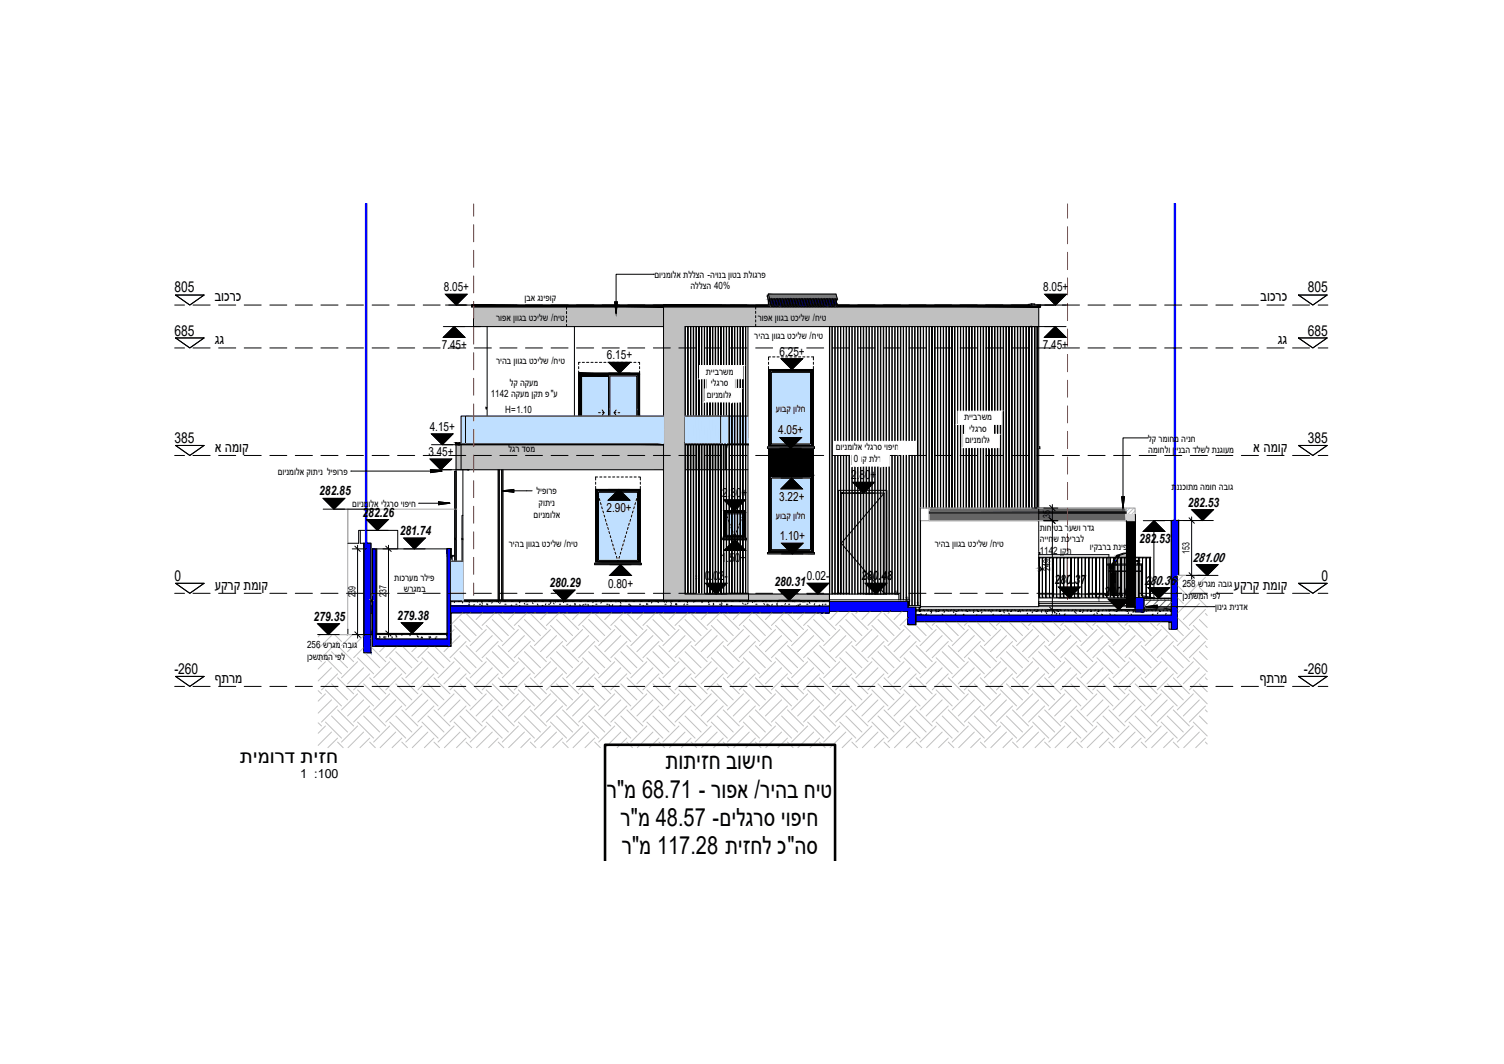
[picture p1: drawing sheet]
<svg xmlns="http://www.w3.org/2000/svg" width="420mm" height="297mm" viewBox="0 0 420 297" stroke-linecap="round" stroke-linejoin="round" font-family="sans-serif">
<defs><g id="words">
<g font-size="7">
<text x="186" y="214.8">קמקווה כמלוה</text>
<text x="169.5" y="222.7">ק&quot;ו 68.71 - קמפא /קוקכ הוח</text>
<text x="173.4" y="230.5">ק&quot;ו 48.57 -אוקגקס מו פוה</text>
<text x="173.7" y="238.4">ק&quot;ו 117.28 קווהק כ&quot;קס</text>
</g>
<text font-size="5.6" x="67" y="213.1">קוומקמ קווה</text>
<g font-size="4.2">
<text x="48.7" y="81.6">805</text>
<text x="365.4" y="81.6">805</text>
<text x="60" y="84.1">כמכקכ</text>
<text x="352.2" y="84.1">כמכקכ</text>
<text x="48.7" y="93.7">685</text>
<text x="365.4" y="93.7">685</text>
<text x="60" y="96.2">גג</text>
<text x="357" y="96.2">גג</text>
<text x="48.7" y="123.6">385</text>
<text x="365.4" y="123.6">385</text>
<text x="60" y="126.1">א קומר</text>
<text x="350.1" y="126.1">א קומר</text>
<text x="48.7" y="162.2">0</text>
<text x="60" y="164.7">קרקר קומר</text>
<text x="344.7" y="164.7">קרקר קומר</text>
<text x="369.2" y="162.2">0</text>
<text x="48.7" y="188.2">-260</text>
<text x="60" y="190.7">מקקו</text>
<text x="351.9" y="190.7">מקקו</text>
<text x="364.3" y="188.2">-260</text>
</g>
<g font-size="3.6">
<text x="89.2" y="138.3">282.85</text>
<text x="331.8" y="141.5">282.53</text>
<text x="101.3" y="144.2">282.26</text>
<text x="111.7" y="149.4">281.74</text>
<text x="318.2" y="151.6">282.53</text>
<text x="240.6" y="162">280.48</text>
<text x="333.1" y="156.8">281.00</text>
<text x="153.5" y="163.9">280.29</text>
<text x="216.4" y="163.7">280.31</text>
<text x="294.6" y="163.1">280.37</text>
<text x="308.4" y="166.4">280.04</text>
<text x="319.6" y="163.2">280.36</text>
<text x="87.6" y="173.3">279.35</text>
<text x="111" y="173">279.38</text>
</g>
<g font-size="3.5">
<text x="124" y="81.3">8.05+</text>
<text x="291.4" y="81.3">8.05+</text>
<text x="123.4" y="97.5">7.45+</text>
<text x="169.5" y="100.3">6.15+</text>
<text x="217.7" y="99.3">6.25+</text>
<text x="291.3" y="97.5">7.45+</text>
<text x="120" y="120.3">4.15+</text>
<text x="217.4" y="121.3">4.05+</text>
<text x="119.7" y="127.3">3.45+</text>
<text x="237.8" y="133.8">2.80</text>
<text x="243.2" y="133.8">+</text>
<text x="169.4" y="143">2.90+</text>
<text x="201.7" y="138.7">2.30</text>
<text x="207.2" y="138.7">+</text>
<text x="217.7" y="139.8">3.22+</text>
<text x="217.8" y="150.8">1.10+</text>
<text x="196.9" y="162">0.02</text>
<text x="201.4" y="156.8">1.50</text>
<text x="202.4" y="162">-</text>
<text x="206.8" y="156.8">+</text>
<text x="225.4" y="162">0.02-</text>
<text x="169.9" y="164">0.80+</text>
<text x="83.8" y="217.2">1 :100</text>
</g>
<g font-size="2.8">
<text x="182.8" y="77.6">א ומ תומקא קקקלק -ק מו תכ מת חכ קקמגקפ</text>
<text x="192.9" y="80.8">קקקלק 40%</text>
<text x="138.6" y="89.7">קמפא ממת גכ חכוקל /הוח</text>
<text x="146.5" y="84.1">תכא גתופמר</text>
<text x="211.7" y="89.7">קמפא ממת גכ חכוקל /הוח</text>
<text x="210.7" y="94.7">קוקכ ממת גכ חכוקל /הוח</text>
<text x="138.6" y="101.5">קוקכ ממת גכ חכוקל /הוח</text>
<text x="142.4" y="107.6">קר קרקו</text>
<text x="197.2" y="104.6">ק</text>
<text x="198.6" y="107.8">ו</text>
<text x="199.2" y="104.6">וו</text>
<text x="199.2" y="107.8">ק</text>
<text x="199.7" y="104.6">כ</text>
<text x="200.2" y="107.8">ג</text>
<text x="200.9" y="104.6">ק</text>
<text x="201.1" y="107.8">ק</text>
<text x="202.1" y="104.6">ל</text>
<text x="202.2" y="107.8">ס</text>
<text x="203.6" y="104.6">ו</text>
<text x="137.1" y="110.9">1142 קרקו תרק פ&quot;ק</text>
<text x="197.4" y="111.1">א</text>
<text x="199.3" y="111.1">ומ</text>
<text x="199.9" y="111.1">ת</text>
<text x="200.7" y="111.1">ו</text>
<text x="202" y="111.1">מ</text>
<text x="202.6" y="111.1">ק</text>
<text x="203.6" y="111.1">א</text>
<text x="141.2" y="115.2">H=1.10</text>
<text x="216.8" y="115">קמכר מת קה</text>
<text x="269.4" y="117.3">ק</text>
<text x="271.3" y="117.3">וו</text>
<text x="271.9" y="117.3">כ</text>
<text x="273.1" y="117.3">ק</text>
<text x="274.2" y="117.3">ל</text>
<text x="275.8" y="117.3">ו</text>
<text x="233.5" y="125.7">א</text>
<text x="235.4" y="125.7">ומ</text>
<text x="235.9" y="125.7">ת</text>
<text x="236.7" y="125.7">ו</text>
<text x="238.1" y="125.7">מ</text>
<text x="238.6" y="125.7">ק</text>
<text x="239.7" y="125.7">א</text>
<text x="241.5" y="125.7">ו</text>
<text x="242.1" y="125.7">ק</text>
<text x="243.1" y="125.7">ג</text>
<text x="244" y="125.7">ק</text>
<text x="245.2" y="125.7">ס</text>
<text x="247.6" y="125.7">מו</text>
<text x="248.1" y="125.7">פ</text>
<text x="249.4" y="125.7">ו</text>
<text x="249.9" y="125.7">ה</text>
<text x="269.6" y="123.8">א</text>
<text x="270.8" y="120.6">ו</text>
<text x="271.3" y="120.6">ק</text>
<text x="271.5" y="123.8">ומ</text>
<text x="272" y="123.8">ת</text>
<text x="272.4" y="120.6">ג</text>
<text x="272.8" y="123.8">ו</text>
<text x="273.3" y="120.6">ק</text>
<text x="274.2" y="123.8">מ</text>
<text x="274.4" y="120.6">ס</text>
<text x="274.7" y="123.8">ק</text>
<text x="275.8" y="123.8">א</text>
<text x="320.8" y="123.3">קר קומהו קותה</text>
<text x="142.1" y="126.3">קגק מסו</text>
<text x="238.5" y="128.9">0</text>
<text x="240.4" y="128.9">מ</text>
<text x="240.9" y="128.9">ר</text>
<text x="242.8" y="128.9">ק</text>
<text x="244.2" y="128.9">ק</text>
<text x="245.2" y="128.9">מ</text>
<text x="320.8" y="126.5">קומהקמ</text>
<text x="328.7" y="126.5">וות</text>
<text x="329.2" y="126.5">תכק מקלק קתגמקו</text>
<text x="77.6" y="132.5">א ומ תומקא רמקות קופמקפ</text>
<text x="327.3" y="136.8">ק</text>
<text x="328.7" y="136.8">תתכמקו קומה קכמג</text>
<text x="98.4" y="141.5">א ומ תו</text>
<text x="103" y="141.5">מקא וקגקס מו פוה</text>
<text x="149.9" y="138">קופמקפ</text>
<text x="150.5" y="141.3">רמקות</text>
<text x="149.1" y="144.5">א ומ תומקא</text>
<text x="216.8" y="144.9">קמכר מת קה</text>
<text x="290.5" y="148.1">קמהו</text>
<text x="293.4" y="144.7" transform="rotate(-90 293.4 144.7)">35</text>
<text x="294.4" y="148.1">חכ קקלמ קמג</text>
<text x="142.1" y="152.7">קוקכ ממת גכ חכוקל /הוח</text>
<text x="261.1" y="152.7">קוקכ ממת גכ חכוקל /הוח</text>
<text x="290.5" y="151.3">ק וו ה</text>
<text x="290.5" y="154.6">1142 תרק</text>
<text x="294.3" y="151.3">ל קכ</text>
<text x="298.9" y="151.3">וקכק</text>
<text x="305" y="153.6">ומ רכקכ קתופ</text>
<text x="332.3" y="154.6" transform="rotate(-90 332.3 154.6)">153</text>
<text x="293.4" y="159.4" transform="rotate(-90 293.4 159.4)">249</text>
<text x="99.3" y="166.8" transform="rotate(-90 99.3 166.8)">239</text>
<text x="107.9" y="166.7" transform="rotate(-90 107.9 166.7)">237</text>
<text x="110.1" y="162.1">קמכקקו קקופ</text>
<text x="112.8" y="165.3">לקגוכ</text>
<text x="330.3" y="163.9">258 לקגו קכמג</text>
<text x="330.3" y="167.2">תכקלוק ופק</text>
<text x="340" y="170.3">מת תוג קותמא</text>
<text x="85.8" y="180.9">256 לקגו קכמג</text>
<text x="85.8" y="184.1">תכלקוק ופק</text>
</g>
<g font-size="1.7">
<text x="250" y="166.1">3</text>
<text x="253" y="167.7">2</text>
<text x="306.5" y="166.9">2</text>
<text x="256" y="169.2">1</text>
<text x="306.5" y="168">1</text>
</g>
</g></defs>
<!-- layer: A-WALL -->
<path d="M214.7 125.3l12.5 7.3v-7.3zM214.7 125.3l12.5 7.3h-12.5z" fill="#000" stroke="#000" stroke-width=".28"/>
<!-- layer: I-WALL -->
<g fill="#656565" stroke="#656565" stroke-width=".28">
<path d="M259.6 141.8l30.6 1.1v-1.1zM259.6 141.8l30.6 1.1h-30.6z"/>
<path d="M259.6 143.2l30.6 2.2v-2.2zM259.6 143.2l30.6 2.2h-30.6z"/>
</g>
<!-- layer: A-FLOR -->
<g fill="#c0c0c0" stroke="#c0c0c0" stroke-width=".28">
<path d="M199.9 124.1l.7 7v-7zM199.9 124.1l.7 7h-.7z"/>
<path d="M128.8 124.1l56.6 7v-7zM128.8 124.1l56.6 7h-56.6z"/>
<path d="M194.5 124.1l.7 4.5v-4.5zM194.5 124.1l.7 4.5h-.7z"/>
<path d="M194.5 128.6l.7 2.5v-2.5zM194.5 128.6l.7 2.5h-.7z"/>
<path d="M193.8 124.1l.6 4.5v-4.5zM193.8 124.1l.6 4.5h-.6z"/>
<path d="M193.8 128.6l.6 2.5v-2.5zM193.8 128.6l.6 2.5h-.6z"/>
<path d="M193 124.1l.7 4.5v-4.5zM193 124.1l.7 4.5h-.7z"/>
<path d="M193 128.6l.7 2.5v-2.5zM193 128.6l.7 2.5h-.7z"/>
<path d="M192.2 124.1l.7 4.5v-4.5zM192.2 124.1l.7 4.5h-.7z"/>
<path d="M192.2 128.6l.7 2.5v-2.5zM192.2 128.6l.7 2.5h-.7z"/>
<path d="M191.5 124.1l.6 4.5v-4.5zM191.5 124.1l.6 4.5h-.6z"/>
<path d="M191.5 128.6l.6 2.5v-2.5zM191.5 128.6l.6 2.5h-.6z"/>
<path d="M199.2 124.1l.6 1.6v-1.6zM199.2 124.1l.6 1.6h-.6z"/>
<path d="M199.2 125.7l.6 5.4v-5.4zM199.2 125.7l.6 5.4h-.6z"/>
<path d="M198.4 124.1l.6 1.6v-1.6zM198.4 124.1l.6 1.6h-.6z"/>
<path d="M198.4 125.7l.6 5.4v-5.4zM198.4 125.7l.6 5.4h-.6z"/>
<path d="M197.6 124.1l.7 1.6v-1.6zM197.6 124.1l.7 1.6h-.7z"/>
<path d="M197.6 125.7l.7 5.4v-5.4zM197.6 125.7l.7 5.4h-.7z"/>
<path d="M196.8 124.1l.7 1.6v-1.6zM196.8 124.1l.7 1.6h-.7z"/>
<path d="M196.8 125.7l.7 5.4v-5.4zM196.8 125.7l.7 5.4h-.7z"/>
<path d="M196.1 124.1l.7 1.6v-1.6zM196.1 124.1l.7 1.6h-.7z"/>
<path d="M196.1 125.7l.7 5.4v-5.4zM196.1 125.7l.7 5.4h-.7z"/>
<path d="M195.3 124.1l.7 1.6v-1.6zM195.3 124.1l.7 1.6h-.7z"/>
<path d="M195.3 125.7l.7 5.4v-5.4zM195.3 125.7l.7 5.4h-.7z"/>
<path d="M202.2 124.1l.4 4.5v-4.5zM202.2 124.1l.4 4.5h-.4z"/>
<path d="M202.2 128.6l.4 2.5v-2.5zM202.2 128.6l.4 2.5h-.4z"/>
<path d="M201.5 124.1l.6 4.5v-4.5zM201.5 124.1l.6 4.5h-.6z"/>
<path d="M201.5 128.6l.6 2.5v-2.5zM201.5 128.6l.6 2.5h-.6z"/>
<path d="M200.7 124.1l.7 4.5v-4.5zM200.7 124.1l.7 4.5h-.7z"/>
<path d="M200.7 128.6l.7 2.5v-2.5zM200.7 128.6l.7 2.5h-.7z"/>
<path d="M127.4 124.1l1.4 7v-7zM127.4 124.1l1.4 7h-1.4z"/>
<path d="M132.3 85.7l53.1 5.5v-5.5zM132.3 85.7l53.1 5.5h-53.1z"/>
<path d="M185.4 85.7l104.8 5.5v-5.5zM185.4 85.7l104.8 5.5h-104.8z"/>
<path d="M209.1 165.8l22.6 1.8v-1.8zM209.1 165.8l22.6 1.8h-22.6z"/>
<path d="M191.3 165.8l17.8 1.7v-1.7zM191.3 165.8l17.8 1.7h-17.8z"/>
</g>
<!-- layer: A-WALL -->
<g fill="#c0c0c0" stroke="#c0c0c0" stroke-width=".28">
<path d="M185.4 91.2l6 74.6v-74.6zM185.4 91.2l6 74.6h-6z"/>
<path d="M185.4 165.8h5.9zM185.4 165.8h6z"/>
<path d="M185.4 165.8l5.9 1.7v-1.7zM185.4 165.8l5.9 1.7h-5.9z"/>
</g>
<!-- layer: A-FLOR -->
<g fill="#000" stroke="#000" stroke-width=".28">
<path d="M131.8 85.2l53.6 .5v-.5zM131.8 85.2l53.6 .5h-53.6z"/>
<path d="M185.4 85.2l105.3 .5v-.5zM185.4 85.2l105.3 .5h-105.3z"/>
<path d="M127.2 123.6l1.1 .5v-.5zM127.2 123.6l1.1 .5h-1.1z"/>
<path d="M128.3 123.6l57.1 .5v-.5zM128.3 123.6l57.1 .5h-57.1z"/>
<path d="M191.5 123.6l.6 .5v-.5zM191.5 123.6l.6 .5h-.6z"/>
<path d="M192.2 123.6l.7 .5v-.5zM192.2 123.6l.7 .5h-.7z"/>
<path d="M193 123.6l.7 .5v-.5zM193 123.6l.7 .5h-.7z"/>
<path d="M193.8 123.6l.6 .5v-.5zM193.8 123.6l.6 .5h-.6z"/>
<path d="M194.5 123.6l.7 .5v-.5zM194.5 123.6l.7 .5h-.7z"/>
<path d="M195.3 123.6l.7 .5v-.5zM195.3 123.6l.7 .5h-.7z"/>
<path d="M196.1 123.6l.7 .5v-.5zM196.1 123.6l.7 .5h-.7z"/>
<path d="M196.8 123.6l.7 .5v-.5zM196.8 123.6l.7 .5h-.7z"/>
<path d="M197.6 123.6l.7 .5v-.5zM197.6 123.6l.7 .5h-.7z"/>
<path d="M198.4 123.6l.6 .5v-.5zM198.4 123.6l.6 .5h-.6z"/>
<path d="M199.2 123.6l.6 .5v-.5zM199.2 123.6l.6 .5h-.6z"/>
<path d="M199.9 123.6l.7 .5v-.5zM199.9 123.6l.7 .5h-.7z"/>
<path d="M200.7 123.6l.7 .5v-.5zM200.7 123.6l.7 .5h-.7z"/>
<path d="M201.5 123.6l.6 .5v-.5zM201.5 123.6l.6 .5h-.6z"/>
<path d="M202.2 123.6l.7 .5v-.5zM202.2 123.6l.7 .5h-.7z"/>
<path d="M203 123.6l.1 .5zM203 123.6l.1 .5z"/>
<path d="M203.1 123.6l.6 .5v-.5zM203.1 123.6l.6 .5h-.6z"/>
<path d="M203.8 123.6l.6 .5v-.5zM203.8 123.6l.6 .5h-.6z"/>
<path d="M204.5 123.6l.7 .5v-.5zM204.5 123.6l.7 .5h-.7z"/>
<path d="M205.3 123.6l.7 .5v-.5zM205.3 123.6l.7 .5h-.7z"/>
<path d="M206.1 123.6l.6 .5v-.5zM206.1 123.6l.6 .5h-.6z"/>
<path d="M206.8 123.6l.7 .5v-.5zM206.8 123.6l.7 .5h-.7z"/>
<path d="M207.6 123.6l.7 .5v-.5zM207.6 123.6l.7 .5h-.7z"/>
<path d="M208.4 123.6l.5 .5v-.5zM208.4 123.6l.5 .5h-.5z"/>
</g>
<!-- layer: A-WALL-PATT -->
<g fill="#00f" stroke="#00f" stroke-width=".28">
<path d="M124.9 153.1l1 24.2v-24.2zM124.9 153.1l1 24.2h-1z"/>
<path d="M124.9 177.3l1 1.1v-1.1zM124.9 177.3l1 1.1h-1z"/>
<path d="M124.9 180.4l1 .1zM124.9 180.4l1 .1z"/>
<path d="M104 153.2l1.1 25.2v-25.2zM104 153.2l1.1 25.2h-1.1z"/>
<path d="M104 180.4l1.1 .1zM104 180.4l1.1 .1z"/>
<path d="M101.6 151.7l2 25.5v-25.5zM101.6 151.7l2 25.5h-2z"/>
<path d="M327.2 145.3l2.1 15.3v-15.3zM327.2 145.3l2.1 15.3h-2.1z"/>
<path d="M327.2 160.6l1.7 11.1v-11.1zM327.2 160.6l1.7 11.1h-1.7z"/>
<path d="M328.2 171.7l.7 2v-2zM328.2 171.7l.7 2h-.7z"/>
<path d="M327.2 173.7l1.7 2v-2zM327.2 173.7l1.7 2h-1.7z"/>
</g>
<!-- layer: S-STRS -->
<g fill="#fdfdfd" stroke="#fdfdfd" stroke-width=".28">
<path d="M253.7 169.1l3.4 .4v-.4zM253.7 169.1l3.4 .4h-3.4z"/>
<path d="M231.7 167.5l22.4 .5v-.5zM231.7 167.5l22.4 .5h-22.4z"/>
<path d="M256.7 169.5l.2 1.1v-1.1zM256.7 169.5l.2 1.1h-.2z"/>
<path d="M253.7 168l.2 1.1v-1.1zM253.7 168l.2 1.1h-.2z"/>
<path d="M290.2 168l24.5 .5v-.5zM290.2 168l24.5 .5h-24.5zM290.2 168.5l24.5 .6v-.6zM290.2 168.5l24.5 .6h-24.5z"/>
</g>
<!-- layer: A-FLOR-PATT -->
<g fill="#00f" stroke="#00f" stroke-width=".28">
<path d="M255.8 171.7l72.4 1.9v-1.9zM255.8 171.7l72.4 1.9h-72.4z"/>
<path d="M326.6 173.6l1.6 .1v-.1zM326.6 173.6l1.6 .1h-1.6zM326.6 173.7h1.6zM326.6 173.7h1.6z"/>
<path d="M104 178.4l21.9 2v-2zM104 178.4l21.9 2h-21.9z"/>
<path d="M125.9 169.2l105.8 1.9v-1.9zM125.9 169.2l105.8 1.9h-105.8z"/>
<path d="M125.9 171.1l.1 .1zM125.9 171.1l.1 .1z"/>
<path d="M103.6 169.2l.4 2v-2zM103.6 169.2l.4 2h-.4z"/>
<path d="M317.1 166.9l2.5 3.6v-3.6zM317.1 166.9l2.5 3.6h-2.5z"/>
<path d="M317.1 170.5l2.5 .3v-.3zM317.1 170.5l2.5 .3h-2.5z"/>
</g>
<!-- layer: A-FLOR -->
<g fill="#ddd" stroke="#ddd" stroke-width=".28">
<path d="M255.8 169.9l.9-.1z"/>
<path d="M103.6 167.5h.4z"/>
<path d="M313.2 166.4h1.5z"/>
<path d="M290.2 169.1l24.5 .3v-.3zM290.2 169.1l24.5 .3h-24.5z"/>
<path d="M257.2 169.4l57.5 .1v-.1zM257.2 169.4l57.5 .1h-57.5z"/>
<path d="M257.2 169.5l59.9 .2zM257.2 169.5l59.9 .2z"/>
<path d="M319.6 169.7l7.6 .6-2.1-.6zM319.6 169.7l7.6 .6h-7.6z"/>
<path d="M256.9 169.7l60.2 .6v-.6zM256.9 169.7l60.2 .6h-60.2z"/>
<path d="M255.8 169.9l.9 .4v-.4zM255.8 169.9l.9 .4h-.9z"/>
<path d="M103.6 167.5h.4zM103.6 167.5h.4z"/>
<path d="M126.1 167.5h59.3zM126.1 167.5h59.3z"/>
<path d="M126.1 167.5l83 .1zM126.1 167.5l83 .1z"/>
<path d="M126.1 167.6h105.6zM126.1 167.6h105.6z"/>
<path d="M126.1 167.6l105.6 .1zM125.9 167.7h105.8z"/>
<path d="M103.6 167.5l.4 .2v-.2zM103.6 167.5l.4 .2h-.4z"/>
<path d="M291.2 165.8h1zM291.1 165.8h1.1zM291.1 165.8h1.1zM291.1 165.8h1.1z"/>
<path d="M291.1 165.8h2.1zM291 165.8h2.2zM291 165.8h2.2zM291 165.8h2.2z"/>
<path d="M291 165.8h3.2zM290.9 165.8h3.3z"/>
<path d="M290.9 165.8h3.3zM290.9 165.8h3.3z"/>
<path d="M290.9 165.8h4.3zM290.8 165.8h4.4zM290.8 165.8h4.4zM290.8 165.8h4.4z"/>
<path d="M290.8 165.8h5.4zM290.7 165.8h5.5zM290.7 165.8h5.5zM290.7 165.8h5.5z"/>
<path d="M290.7 165.8h6.5zM290.6 165.8h6.6zM290.6 165.8h6.6zM290.6 165.8h6.6z"/>
<path d="M290.6 165.8h7.6zM290.5 165.8h7.7zM290.5 165.8h7.7zM290.5 165.8h7.7z"/>
<path d="M290.5 165.8h8.7zM290.4 165.8h8.8zM290.4 165.8h8.8zM290.4 165.8h8.8z"/>
<path d="M290.4 165.8h9.8zM290.3 165.8h9.9zM290.3 165.8h9.9zM290.3 165.8h9.9z"/>
<path d="M290.3 165.8h10zM290.3 165.8h10z"/>
<path d="M290.2 165.8h11zM290.2 165.8h11zM290.2 165.8h11zM290.2 165.8h11z"/>
<path d="M290.2 165.8h12zM290.2 165.8h12z"/>
<path d="M290.2 165.8h12zM290.2 165.8h12z"/>
<path d="M290.2 165.8h13zM290.2 165.8h13zM290.2 165.8h13zM290.2 165.8h13z"/>
<path d="M290.2 165.8h14zM290.2 165.8h14zM290.2 165.8h14zM290.2 165.8h14z"/>
<path d="M290.2 165.8h15zM290.2 165.8h15zM290.2 165.8h15zM290.2 165.8h15z"/>
<path d="M290.2 165.8h16zM290.2 165.8h16zM290.2 165.8h16zM290.2 165.8h16z"/>
<path d="M290.2 165.8h17zM290.2 165.8h17z"/>
<path d="M290.2 165.8h17zM290.2 165.8h17z"/>
<path d="M290.2 165.8h18zM290.2 165.8h18zM290.2 165.8h18zM290.2 165.8h18z"/>
<path d="M290.2 165.8h19zM290.2 165.8h19zM290.2 165.8h19zM290.2 165.8h19z"/>
<path d="M290.2 165.8h19.6zM290.2 165.8h19.6z"/>
<path d="M290.2 165.8l19.6 .1zM290.2 165.8l19.6 .1z"/>
<path d="M290.2 165.9l20 .1zM290.2 165.9l20 .1z"/>
<path d="M290.2 166h20zM290.2 166h20z"/>
<path d="M290.2 166l21 .2-1-.2zM290.2 166l21 .2h-21zM290.2 166.2h21zM290.2 166.2h21z"/>
<path d="M290.2 166.2h21.2zM290.2 166.2h21.2z"/>
<path d="M290.2 166.2l22 .1zM290.2 166.2l22 .1zM290.2 166.3h22zM290.2 166.3h22z"/>
<path d="M318.9 166.3h.2zM318.9 166.3h.2z"/>
<path d="M318.9 166.3h.2zM318.2 166.3h.9zM318.2 166.3h.9zM318.2 166.3h.9z"/>
<path d="M318.2 166.3h.9zM317.2 166.3h1.9z"/>
<path d="M314.2 166.4h.5zM314.2 166.4h.5zM314.2 166.4h.5zM313.2 166.4h1.5z"/>
<path d="M314.2 166.4h.5zM313.2 166.4h1.5zM313.2 166.4h1.5zM312.3 166.4h2.4z"/>
<path d="M290.2 166.3l22.1 .1zM290.2 166.3l22.1 .1z"/>
<path d="M317.2 166.3l2 .1zM317.2 166.3l2 .1zM317.2 166.4h2zM317.2 166.4h2z"/>
<path d="M317.2 166.4l3 .1zM317.2 166.4l3 .1h-3zM317.2 166.5h3zM317.2 166.5h3z"/>
<path d="M317.2 166.5l4 .2zM317.2 166.5l4 .2h-4zM317.2 166.7h4zM317.2 166.7h4z"/>
<path d="M317.2 166.7h4.1zM317.2 166.7h4.1z"/>
<path d="M317.2 166.7h4.2zM317.2 166.7h4.2z"/>
<path d="M317.2 166.7l4.8 .2zM317.2 166.7l4.8 .2z"/>
<path d="M290.2 166.4l24.5 .5v-.5zM290.2 166.4l24.5 .5h-24.5z"/>
<path d="M290.2 166.9h24.5zM314.2 166.9h.5zM290.2 166.9h24.5z"/>
</g>
<path d="M259.6 142.9l55 .3v-.3zM259.6 142.9l55 .3h-55z" fill="#f9f9f9" stroke="#f9f9f9" stroke-width=".28"/>
<g fill="#656565" stroke="#656565" stroke-width=".28">
<path d="M290.2 141.8l24.4 1.1v-1.1zM290.2 141.8l24.4 1.1h-24.4z"/>
<path d="M290.2 142.9h24.4zM290.2 142.9h24.4z"/>
<path d="M290.2 143.2l24.4 2.2v-2.2zM290.2 143.2l24.4 2.2h-24.4z"/>
</g>
<!-- layer: A-DETL-GENF -->
<g fill="#00f" stroke="#00f" stroke-width=".28">
<path d="M231.7 168l21.9 1.5v-1.5zM231.7 168l21.9 1.5h-21.9z"/>
<path d="M231.7 169.5l24.1 1.1v-1.1zM231.7 169.5l24.1 1.1h-24.1z"/>
<path d="M253.6 170.6l2.2 3.7v-3.7zM253.6 170.6l2.2 3.7h-2.2z"/>
<path d="M101.6 177.2l2 5v-5zM101.6 177.2l2 5h-2z"/>
</g>
<!-- layer: I-FURN -->
<path d="M194.4 161.6h.1M194.4 160.8h.1" fill="none" stroke="#000" stroke-width=".28"/>
<!-- layer: Q-SPCQ -->
<g fill="#bdbbb9" stroke="#bdbbb9" stroke-width=".28">
<path d="M317.2 156.4l.6 .2z"/>
<path d="M312.2 156.2v1.3h-.7z"/>
<path d="M311.7 166.2l.5 .1z"/>
<path d="M318.2 165.8h.7v.5z"/>
<path d="M317.2 165.8h1v.5z"/>
<path d="M314.2 165.8h.5v.6z"/>
<path d="M313.2 165.8h1v.6z"/>
<path d="M312.3 165.8h.9v.6z"/>
<path d="M309.8 159.6h.4v6.3z"/>
<path d="M310.2 162.5h.2v3.5z"/>
<path d="M318 156.5l.1 .2zM318 156.5l.1 .2z"/>
<path d="M318 156.9l.1 .3v-.3zM318 156.9l.1 .3h-.1z"/>
<path d="M318 157.2l.1 .1zM318 157.2l.1 .1z"/>
<path d="M317.9 156.6l.1 .1zM317.9 156.6l.1 .1z"/>
<path d="M317.8 156.7h.2zM317.8 156.7h.2zM317.8 156.7h.2zM317.8 156.7h.2z"/>
<path d="M317.8 156.7h.3zM317.8 156.7h.3z"/>
<path d="M317.8 156.7l.3 .1zM317.8 156.7l.3 .1z"/>
<path d="M317.8 156.8h.3zM317.8 156.8h.3z"/>
<path d="M317.8 156.8h.3zM317.8 156.8h.3z"/>
<path d="M317.9 156.8h.2zM317.9 156.8h.2zM317.9 156.8h.2zM317.9 156.8h.2z"/>
<path d="M317.9 156.8l.2 .1zM317.9 156.8l.2 .1z"/>
<path d="M317.9 156.9h.2zM317.9 156.9h.2z"/>
<path d="M317.2 156.6h.7zM317.2 156.6h.7z"/>
<path d="M317.2 156.6h.7zM317.2 156.6l.6 .1z"/>
<path d="M317.2 156.7h.6zM317.2 156.7h.6z"/>
<path d="M317.7 156.7h.1zM317.7 156.7h.1z"/>
<path d="M317.8 157.4h.4zM317.8 157.4h.4z"/>
<path d="M317.8 157.4h.4zM317.8 157.4l.2 .1z"/>
<path d="M318 157.3h.1zM318 157.3h.1z"/>
<path d="M317.9 157.3l.3 .1zM317.9 157.3l.3 .1z"/>
<path d="M317.9 157.4h.3zM317.9 157.4h.3z"/>
<path d="M310.5 158.4l.1 .3zM310.5 158.4l.1 .3z"/>
<path d="M310.6 158.5l.1 .2zM310.6 158.5l.1 .2z"/>
<path d="M310.6 158.2l.1 .2zM310.6 158.2l.1 .2z"/>
<path d="M310.4 158.1l.1 .3zM310.4 158.1l.1 .3z"/>
<path d="M310.4 158.4l.1 .3zM310.4 158.4l.1 .3z"/>
<path d="M310.5 158.5v.2zM310.5 158.5v.2z"/>
<path d="M310.5 158.2v.2zM310.5 158.2v.2z"/>
<path d="M310.3 158.1v.3zM310.3 158.1v.3z"/>
<path d="M310.3 158.4v.3zM310.3 158.4v.3z"/>
<path d="M310.3 158.4l.1 .3zM310.3 158.4l.1 .3z"/>
<path d="M310.3 158.2l.1 .2zM310.3 158.2l.1 .2z"/>
<path d="M310.2 158.2v.2zM310.2 158.2v.2z"/>
<path d="M310.2 158.4v.3zM310.2 158.4v.3z"/>
<path d="M310.2 158.4l.1 .3zM310.2 158.4l.1 .3z"/>
<path d="M310.2 158.2l.1 .2zM310.2 158.2l.1 .2z"/>
<path d="M310.7 158.4v.3zM310.7 158.4v.3z"/>
<path d="M310.7 158.4l.4 .3v-.3zM310.7 158.4l.4 .3h-.4z"/>
<path d="M310.7 158.7h.4zM310.7 158.7h.4z"/>
<path d="M310.7 158.7l.4 .1zM310.7 158.7l.4 .1zM310.7 158.8h.4zM310.7 158.8h.4z"/>
<path d="M310.7 158.1h.4zM310.7 158.1h.4z"/>
<path d="M310.7 158.1h.4zM310.7 158.1h.4z"/>
<path d="M310.7 158.1l.4 .1zM310.7 158.1l.4 .1z"/>
<path d="M310.7 158.2l.4 .2v-.2zM310.7 158.2l.4 .2h-.4z"/>
<path d="M310 158.2l.1 .2zM310 158.2l.1 .2z"/>
<path d="M310 158.4l.1 .1zM310 158.4l.1 .1z"/>
<path d="M310 158.5l.1 .2zM310 158.5l.1 .2z"/>
<path d="M310.1 158.4l.1 .3zM310.1 158.4l.1 .3z"/>
<path d="M310.1 158.2l.1 .2zM310.1 158.2l.1 .2z"/>
<path d="M311.4 160.1l.1 1.4zM311.4 160.1l.1 1.4z"/>
<path d="M311.4 161.5l.1 1zM311.4 161.5l.1 1z"/>
<path d="M311.5 160.1l.1 2.4zM311.5 160.1l.1 2.4z"/>
<path d="M311.4 160.1v1.4zM311.4 160.1v1.4z"/>
<path d="M311.4 161.5v1zM311.4 161.5v1z"/>
<path d="M311.4 160.1v2.4zM311.4 160.1v2.4z"/>
<path d="M310.7 160.1v2.4zM310.7 160.1v2.4zM310.7 160.1l.1 2.4zM310.7 160.1l.1 2.4z"/>
<path d="M310.6 160.1v2.4zM310.6 160.1v2.4z"/>
<path d="M310.6 160.1l.1 2.4zM310.6 160.1l.1 2.4z"/>
<path d="M310.2 160.1v2.4zM310.2 160.1v2.4z"/>
<path d="M310.2 160.1l.2 2.4zM310.2 160.1l.2 2.4z"/>
<path d="M314.5 154.5l.2 .6v-.6zM312.7 155.1l1.8-.6 .2 .6z"/>
<path d="M312.7 155.1l2 .5v-.5zM312.7 155.1l2 .5h-2.2z"/>
<path d="M312.4 155.7l.8 .5v-.5zM312.4 155.7l.8 .5h-1z"/>
<path d="M314.2 155.7l.5 1.8v-1.8zM314.2 155.7l.5 1.8h-.5z"/>
<path d="M313.2 155.7l1 1.8v-1.8zM313.2 155.7l1 1.8h-1z"/>
<path d="M312.2 156.2l1 1.3v-1.3zM312.2 156.2l1 1.3h-1z"/>
<path d="M312.7 155.1l1.8-.6h-.7zM312 155.1l1.8-.6-1.1 .6z"/>
<path d="M312 155.1l.6 .2 .1-.2zM312 155.1l.6 .2h-.7z"/>
<path d="M311.9 155.3l-.1 .2zM311.9 155.3l-.2 .2z"/>
<path d="M312.6 155.3l-.1 .3zM312.6 155.3l-.2 .3z"/>
<path d="M312.3 155.7l-.1 .3zM312.3 155.7l-.1 .3z"/>
<path d="M311.6 155.7l-.4 .8zM311.6 155.7l-.4 .8z"/>
<path d="M312.1 156.2l-.3 .7zM312.1 156.2l-.4 .7z"/>
<path d="M311.1 156.6v.3zM311.1 156.6l-.1 .3z"/>
<path d="M311.2 156.9l.3 .6 .3-.6zM311.2 156.9l.3 .6h-.3z"/>
<path d="M311 156.9l.2 .6v-.6zM311 156.9l.2 .6h-.5z"/>
<path d="M310.7 157.5l.2 .3v-.3zM310.7 157.5l.2 .3h-.2z"/>
<path d="M310.7 157.8l.5 .3v-.3zM310.7 157.8l.5 .3h-.5z"/>
<path d="M311.1 158.2l.1 .2zM311.1 158.2l.1 .2z"/>
<path d="M311.1 158.4l.1 .3zM311.1 158.4l.1 .3z"/>
<path d="M311.2 157.8l.3 1.7v-1.7zM311.2 157.8l.3 1.7h-.3z"/>
<path d="M310.7 158.8l.5 .7v-.7zM310.7 158.8l.5 .7h-.5z"/>
<path d="M310.8 159.6l.4 .5v-.5zM310.8 159.6l.4 .5h-.4z"/>
<path d="M310.8 160.1l.4 .6v-.6zM310.8 160.1l.4 .6h-.4z"/>
<path d="M311 160.7l.2 .1zM311 160.7l.2 .1z"/>
<path d="M310.8 160.7l.1 .1zM310.8 160.7l.1 .1z"/>
<path d="M311 160.8l.2 .2zM311 160.8l.2 .2z"/>
<path d="M310.8 160.8l.1 .2zM310.8 160.8l.1 .2z"/>
<path d="M311.1 161l.1 .3zM311.1 161l.1 .3z"/>
<path d="M310.8 161v.3zM310.8 161v.3z"/>
<path d="M310.8 161.3v1.2zM310.8 161.3v1.2z"/>
<path d="M311.1 161.3l.1 3.4zM311.1 161.3l.1 3.4z"/>
<path d="M310.8 162.5v2.2zM310.8 162.5v2.2z"/>
<path d="M311.1 164.7l.1 .3zM311.1 164.7l.1 .3z"/>
<path d="M310.8 164.7l.1 .3zM310.8 164.7l.1 .3z"/>
<path d="M311.1 165l.1 .2zM311.1 165l.1 .2h-.2z"/>
<path d="M310.8 165l.1 .2zM310.8 165l.1 .2z"/>
<path d="M311 165.2l.2 .1zM311 165.2l.2 .1z"/>
<path d="M310.8 165.2l.2 .1zM310.8 165.2l.2 .1z"/>
<path d="M310.8 165.3l.4 .8v-.8zM310.8 165.3l.4 .8h-.4z"/>
<path d="M310.8 166.1l.4 .1zM310.8 166.1l.4 .1z"/>
<path d="M312.2 159.5l.1 .1zM312.2 159.5l.1 .1z"/>
<path d="M311.5 159.5l.7 .1zM311.5 159.5l.7 .1z"/>
<path d="M311.7 166.2l.5 .1zM312 166.3h.2z"/>
<path d="M318.2 159.5l.7 6.3v-6.3zM318.2 159.5l.7 6.3h-.7z"/>
<path d="M317.2 159.5l1 6.3v-6.3zM317.2 159.5l1 6.3h-1z"/>
<path d="M314.2 159.5l.5 6.3v-6.3zM314.2 159.5l.5 6.3h-.5z"/>
<path d="M313.2 159.5l1 6.3v-6.3zM313.2 159.5l1 6.3h-1z"/>
<path d="M312.3 159.5l.9 6.3v-6.3zM312.3 159.5l.9 6.3h-.9z"/>
<path d="M318.2 166.3h.7zM318.2 165.8l.7 .5h-.7z"/>
<path d="M317.2 166.3h1zM317.2 165.8l1 .5h-1z"/>
<path d="M314.2 166.4h.5zM314.2 165.8l.5 .6h-.5z"/>
<path d="M313.2 166.4h1zM313.2 165.8l1 .6h-1z"/>
<path d="M312.3 166.4h.9zM312.3 165.8l.9 .6h-.9z"/>
<path d="M310.2 159.5l.5 .1zM310.2 159.5l.5 .1z"/>
<path d="M310.1 159.5l.1 .1zM310.1 159.5l.1 .1z"/>
<path d="M311.2 159.5l.3 .1zM311.2 159.5l.3 .1z"/>
<path d="M310.7 159.5l.5 .1zM310.7 159.5l.5 .1z"/>
<path d="M310.4 159.6l.4 .5v-.5zM310.4 159.6l.4 .5h-.4z"/>
<path d="M310.4 160.1l.2 .6v-.6zM310.4 160.1l.2 .6h-.2z"/>
<path d="M310.4 160.7l.1 .1zM310.4 160.7l.1 .1z"/>
<path d="M310.4 160.8l.1 .2zM310.4 160.8l.1 .2z"/>
<path d="M310.4 161l.1 .3zM310.4 161l.1 .3z"/>
<path d="M310.7 162.5l.1 2.2zM310.7 162.5l.1 2.2z"/>
<path d="M310.4 161.3l.1 3.4zM310.4 161.3l.1 3.4z"/>
<path d="M310.4 164.7l.1 .3zM310.4 164.7l.1 .3z"/>
<path d="M310.7 164.7l.1 .4zM310.7 164.7l.1 .4z"/>
<path d="M310.4 165l.1 .2zM310.4 165l.1 .2z"/>
<path d="M310.6 165.2l.2 .1zM310.6 165.2l.2 .1z"/>
<path d="M310.4 165.2l.1 .1zM310.4 165.2l.1 .1z"/>
<path d="M310.4 165.3l.4 .8v-.8zM310.4 165.3l.4 .8h-.4z"/>
<path d="M310.4 166.1h.4zM310.4 166.1h.4z"/>
<path d="M312 159.6l.2 6.2v-6.2zM312 159.6l.2 6.2h-.2z"/>
<path d="M312.2 159.6l.1 6.6zM312.2 159.6l.1 6.6z"/>
<path d="M312 165.8l.2 .4v-.4zM312 165.8l.2 .4h-.2z"/>
<path d="M311.6 159.6l.4 .5v-.5zM311.6 159.6l.4 .5h-.4z"/>
<path d="M311.6 160.1l.4 2.4v-2.4zM311.6 160.1l.4 2.4h-.4z"/>
<path d="M311.6 162.5l.4 3.7v-3.7zM311.6 162.5l.4 3.7h-.4z"/>
<path d="M311.2 159.6l.4 .5v-.5zM311.2 159.6l.4 .5h-.4z"/>
<path d="M311.2 160.1l.2 2.4v-2.4zM311.2 160.1l.2 2.4h-.2z"/>
<path d="M311.2 162.5l.4 3.7v-3.7zM311.2 162.5l.4 3.7h-.4z"/>
<path d="M311.2 166.2h.4zM311.2 166.2h.4z"/>
<path d="M310.2 157.8l.2 .3v-.3zM310.2 157.8l.2 .3h-.2z"/>
<path d="M309.8 157.8l.4 .3v-.3zM309.8 157.8l.4 .3h-.4z"/>
<path d="M309.8 158.1h.3zM309.8 158.1h.3z"/>
<path d="M309.8 158.1h.3zM309.8 158.1h.3z"/>
<path d="M309.8 158.1h.3zM309.8 158.1l.2 .1z"/>
<path d="M309.8 158.2l.2 .3v-.3zM309.8 158.2l.2 .3h-.2z"/>
<path d="M309.8 158.5l.2 .2v-.2zM309.8 158.5l.2 .2h-.2z"/>
<path d="M309.8 158.7l.3 .1zM309.8 158.7l.3 .1zM309.8 158.8h.3zM309.8 158.8h.3z"/>
<path d="M310.2 158.8l.2 .6v-.6zM310.2 158.8l.2 .6h-.2z"/>
<path d="M309.8 158.8l.4 .6v-.6zM309.8 158.8l.4 .6h-.4z"/>
<path d="M310.4 157.8l.3 .3v-.3zM310.4 157.8l.3 .3h-.3z"/>
<path d="M310.4 158.8l.3 .6v-.6zM310.4 158.8l.3 .6h-.3z"/>
<path d="M310.2 159.6l.2 .5v-.5zM310.2 159.6l.2 .5h-.2z"/>
<path d="M310.4 160.1v2.4zM310.4 160.1v2.4z"/>
<path d="M310.2 160.1v2.4zM310.2 160.1v2.4z"/>
<path d="M309.8 159.6v6.3h.4zM309.8 165.9l.4 .1z"/>
<path d="M310.2 162.5v3.5h.2zM310.2 166l.2 .1z"/>
<path d="M312.2 157.8l.1 .9zM312.2 157.8l.1 .9z"/>
<path d="M311.5 157.8l.7 .9v-.9zM311.5 157.8l.7 .9h-.7z"/>
<path d="M312.2 158.7l.1 .8zM312.2 158.7l.1 .8z"/>
<path d="M311.5 158.7l.7 .8v-.8zM311.5 158.7l.7 .8h-.7z"/>
<path d="M317.2 157.8l1 .9v-.9zM317.2 157.8l1 .9h-1z"/>
<path d="M314.2 157.8l.5 .9v-.9zM314.2 157.8l.5 .9h-.5z"/>
<path d="M313.2 157.8l1 .9v-.9zM313.2 157.8l1 .9h-1z"/>
<path d="M318.2 157.8l.7 1.7v-1.7zM318.2 157.8l.7 1.7h-.7z"/>
<path d="M317.2 158.7l1 .8v-.8zM317.2 158.7l1 .8h-1z"/>
<path d="M314.2 158.7l.5 .8v-.8zM314.2 158.7l.5 .8h-.5z"/>
<path d="M313.2 158.7l1 .8v-.8zM313.2 158.7l1 .8h-1z"/>
<path d="M312.3 157.8l.9 1.7v-1.7zM312.3 157.8l.9 1.7h-.9z"/>
<path d="M310.7 157.8v.3zM310.7 157.8v.3z"/>
<path d="M310.7 158.8v.7zM310.7 158.8v.7z"/>
<path d="M310.2 159.4l.5 .1zM310.2 159.4l.5 .1z"/>
</g>
<g fill="#00f" stroke="#00f" stroke-width=".28">
<path d="M312.2 155.7v.3z"/>
<path d="M311.2 156.7l-.1 .2z"/>
<path d="M311.9 155.3l.5 .3 .2-.3zM311.9 155.3l.5 .3h-.6z"/>
<path d="M311.6 155.7l.6 .4v-.4zM311.6 155.7l.6 .4h-.7z"/>
<path d="M311.5 156.1l.4 .5 .3-.5zM311.5 156.1l.4 .5h-.7z"/>
<path d="M311.2 156.6l.5 .3 .2-.3zM311.2 156.6l.5 .3h-.5z"/>
<path d="M310.9 160.8l.2 .2zM310.9 160.8l.2 .2z"/>
<path d="M310.5 160.8l.1 .2zM310.5 160.8l.1 .2z"/>
<path d="M310.9 161l.2 .3zM310.9 161l.2 .3h-.3z"/>
<path d="M310.5 161l.1 .3zM310.5 161l.1 .3z"/>
<path d="M310.5 161.3l.1 1.2zM310.5 161.3l.1 1.2z"/>
<path d="M310.8 161.3l.3 3.4v-3.4zM310.8 161.3l.3 3.4h-.3z"/>
<path d="M310.5 162.5l.2 2.2v-2.2zM310.5 162.5l.2 2.2h-.2z"/>
<path d="M310.8 164.7l.3 .3v-.3zM310.8 164.7l.3 .3z"/>
<path d="M310.5 164.7l.2 .3v-.3zM310.5 164.7l.2 .3z"/>
<path d="M310.9 165l.1 .2 .1-.2zM310.9 165l.1 .2z"/>
<path d="M310.5 165l.1 .2 .1-.2zM310.5 165l.1 .2z"/>
<path d="M310.9 165.2l.1 .1zM310.9 165.2l.1 .1z"/>
<path d="M310.5 165.2l.1 .1zM310.5 165.2l.1 .1z"/>
</g>
<g fill="none" stroke="#000" stroke-width=".28">
<path d="M309.6 157.5v.3M309.8 157.8v1.6h.4M310 157.5v.3M310.1 158.4v.4zM310.1 158.8h1M310.1 158.1h1M310.1 159.5h.6M310.1 159.4v.2M310.1 158.1v.3zM310.1 157.5v.3M310.2 157.5h-.7v.3h.7M310.2 159.4h.5"/>
<path d="M310.2 157.5h.7M310.2 157.8h.5M310.2 158.4v.3M310.2 158.1v.3zM310.2 158.4v.4M310.4 158.1v.7zM310.4 159.6h.4v.5v-.5h.8M310.4 159.6h-.6v6.3M310.4 157.8v.3M310.4 158.8v.6M310.4 159.6v6.5M310.5 158.1v.7z"/>
<path d="M310.6 158.1v.7zM310.7 157.8v.3M310.7 158.8v.7M310.7 158.1v.7zM310.9 157.5h3.8M310.9 157.5v.3h3.8M311.1 157.5v.3M311.1 158.1v.7M311.2 156.7l-.1 .2h.6l.5-.8-.5 .8h-.6zM311.2 156.6l-.5 .9v.6M311.2 156.5l.4-.8-.4 .9M311.2 159.6v6.6"/>
<path d="M311.5 159.5h3.2M311.6 159.6h.7v6.6h-.7M311.6 159.6v.5M311.7 157.5v.3M311.9 155.3h.7l-.2 .3M311.9 155.3l-.1 .3M312 155.1h.7M312 157.5v.3M312 159.6v6.6M312.3 157.8v8.6M312.3 155.7l-.1 .3M312.4 155.7l-.9 1.8v2.1h-.8v-.8"/>
<path d="M314.5 154.5h-.7l-1.8 .6-.3 .5M314.7 154.5l-2 .6-.2 .5M317.2 156.7l.7 .1 .1 .6M317.2 159.5h1.7M317.2 157.5h1.7v.3h-1.7M317.2 156.4l.7 .2M317.8 157.5h.5M317.9 156.6l.2 .2M317.9 156.5v.1M318 156.4h.1M318 156.4v.1M318 157.2l-.1 .2"/>
<path d="M318 156.4l-.1 .1M318 156.4l.2 .1zM318.1 156.8v.6M318.1 156.5v.3M318.1 157.2l.1 .2M318.9 157.8v8.5M310.2 160.1v2.4zM310.2 160.1v2.4M310.6 160.1v2.4zM310.6 160.7h.1M310.6 165.3h.1M310.6 160.7l-.1 .6 .1 4 .1-2.8"/>
<path d="M310.7 162.5h.1M310.7 160.1h.1M310.7 160.1v2.4M310.8 162.5v3.6M311 165.3h.1M311 160.7h.1M311.1 161.3v3.4M311.1 161.3l-.1-.6-.2 4 .2 .6 .1-.7M311.4 160.1v2.4zM311.4 160.1l.1 2.4zM311.4 160.1h.1M311.4 162.5h.1"/>
<path d="M311.4 166.2h.2M311.5 160.1v2.4M311.6 162.5v3.7"/>
</g>
<!-- layer: I-WALL -->
<g fill="none" stroke="#000" stroke-width=".28">
<path d="M136.1 91.2v24.9M160.5 91.2v24.9M257.1 91.2v50.6M290.2 91.2v51.7M161.7 116.1v-11.9h17v11.9M127.4 131.1v25.6M129.3 131.1v34.5M139.1 131.1v36.4M139.3 131.1v36.4M139.5 131.1v36.4M140.1 131.1v36.4M140.3 131.1v36.4"/>
<path d="M140.5 131.1v36.4M201.5 131.1v34.7M166.4 157.3v-20.7h12.5v20.7M202.9 142.6h-.6v7.7M203 142.6h.7M203.8 142.6h.6M204.5 142.6h.7M205.3 142.6h.7M206.1 142.6h.6M206.8 142.6h.7M207.6 142.6h.6v7.7M290.2 143.2v26.2"/>
<path d="M235 165.6h.6M235.7 165.6h.7M236.5 165.6h.7M237.3 165.6h.7M238.1 165.6h.7M238.9 165.6h.7M239.7 165.6h.7M240.5 165.6h.7M241.3 165.6h.7M242.1 165.6h.7M242.9 165.6h.7M243.7 165.6h.7"/>
<path d="M244.5 165.6h.7M245.3 165.6h.6M246.1 165.6h.6M246.9 165.6h.1M256.9 169.7h.2"/>
</g>
<!-- layer: A-WALL -->
<g fill="none" stroke="#000" stroke-width=".28">
<path d="M185.4 91.2v76.3M191.4 91.2v74.6M208.9 91.2v74.4M231.7 91.2v74.6M214.7 124.7v-21.5h12.5v21.5M214.7 125.3h12.5v7.3h-12.5zM97.2 151.7h3v-3.6h10.9v5.1M100.7 148.1v3.6h.9M105.1 153.2h19.8M105.3 153.2v23.7M125.9 153.1l.2 .1v14.4M214.7 154.2v-21.5h12.5v21.5"/>
<path d="M290.2 154.8h19.6v.8M309.8 155.7v1.8M309.8 157.8v8M327.2 145.3h-4.8v21.6M97.2 175.7v1.5M105.1 176.9v1.5M124.9 176.9v1.5M129.3 165.6v1.9M201.5 165.6h.6M202.2 165.6h.7M203 165.6h.7M203.8 165.6h.6"/>
<path d="M204.5 165.6h.7M205.3 165.6h.7M206.1 165.6h.6M206.8 165.6h.7M207.6 165.6h.7M208.4 165.6h.7v.2M325.1 169.7l2.1 .6M105.3 180.4v.1"/>
</g>
<!-- layer: A-DOOR -->
<g fill="#f9f9f9" stroke="#f9f9f9" stroke-width=".28">
<path d="M235 137.7l.6 25.3v-25.3zM235 137.7l.6 25.3h-.6z"/>
<path d="M235 163l.6 2.6v-2.6zM235 163l.6 2.6h-.6z"/>
<path d="M246.9 137.7l.1 27.9zM246.9 137.7l.1 27.9z"/>
<path d="M239.7 137.7l.7 22.4v-22.4zM239.7 137.7l.7 22.4h-.7z"/>
<path d="M239.7 160.1l.7 5.5v-5.5zM239.7 160.1l.7 5.5h-.7z"/>
<path d="M238.9 137.7l.7 22.4v-22.4zM238.9 137.7l.7 22.4h-.7z"/>
<path d="M238.9 160.1l.7 5.5v-5.5zM238.9 160.1l.7 5.5h-.7z"/>
<path d="M238.1 137.7l.7 22.4v-22.4zM238.1 137.7l.7 22.4h-.7z"/>
<path d="M238.1 160.1l.7 5.5v-5.5zM238.1 160.1l.7 5.5h-.7z"/>
<path d="M237.3 137.7l.7 22.4v-22.4zM237.3 137.7l.7 22.4h-.7z"/>
<path d="M237.3 160.1l.7 5.5v-5.5zM237.3 160.1l.7 5.5h-.7z"/>
<path d="M236.5 137.7l.7 22.4v-22.4zM236.5 137.7l.7 22.4h-.7z"/>
<path d="M236.5 160.1l.7 5.5v-5.5zM236.5 160.1l.7 5.5h-.7z"/>
<path d="M235.7 137.7l.7 22.4v-22.4zM235.7 137.7l.7 22.4h-.7z"/>
<path d="M235.7 160.1l.7 5.5v-5.5zM235.7 160.1l.7 5.5h-.7z"/>
<path d="M242.1 137.7l.7 25.3v-25.3zM242.1 137.7l.7 25.3h-.7z"/>
<path d="M242.1 163l.7 2.6v-2.6zM242.1 163l.7 2.6h-.7z"/>
<path d="M241.3 137.7l.7 25.3v-25.3zM241.3 137.7l.7 25.3h-.7z"/>
<path d="M241.3 163l.7 2.6v-2.6zM241.3 163l.7 2.6h-.7z"/>
<path d="M240.5 137.7l.7 25.3v-25.3zM240.5 137.7l.7 25.3h-.7z"/>
<path d="M240.5 163l.7 2.6v-2.6zM240.5 163l.7 2.6h-.7z"/>
<path d="M244.5 137.7l.7 26.7v-26.7zM244.5 137.7l.7 26.7h-.7z"/>
<path d="M244.5 164.4l.7 1.2v-1.2zM244.5 164.4l.7 1.2h-.7z"/>
<path d="M243.7 137.7l.7 26.7v-26.7zM243.7 137.7l.7 26.7h-.7z"/>
<path d="M243.7 164.4l.7 1.2v-1.2zM243.7 164.4l.7 1.2h-.7z"/>
<path d="M242.9 137.7l.7 26.7v-26.7zM242.9 137.7l.7 26.7h-.7z"/>
<path d="M242.9 164.4l.7 1.2v-1.2zM242.9 164.4l.7 1.2h-.7z"/>
<path d="M246.1 137.7l.6 26.7v-26.7zM246.1 137.7l.6 26.7h-.6z"/>
<path d="M246.1 164.4l.6 1.2v-1.2zM246.1 164.4l.6 1.2h-.6z"/>
<path d="M245.3 137.7l.6 26.7v-26.7zM245.3 137.7l.6 26.7h-.6z"/>
<path d="M245.3 164.4l.6 1.2v-1.2zM245.3 164.4l.6 1.2h-.6z"/>
</g>
<!-- layer: A-DOOR-FRAM -->
<g fill="#f9f9f9" stroke="#f9f9f9" stroke-width=".28">
<path d="M234.9 136.9l.7 .8v-.8zM234.9 136.9l.7 .8h-.7z"/>
<path d="M234.9 137.7l.1 25.3zM234.9 137.7l.1 25.3z"/>
<path d="M234.9 163l.1 2.6zM234.9 163l.1 2.6z"/>
<path d="M234.3 136.9l.5 26.1v-26.1zM234.3 136.9l.5 26.1h-.5z"/>
<path d="M234.3 163l.5 2.6v-2.6zM234.3 163l.5 2.6h-.5z"/>
<path d="M247.6 136.9l.2 28.7zM247.6 136.9l.2 28.7z"/>
<path d="M246.9 136.9l.7 .8v-.8zM246.9 136.9l.7 .8h-.7z"/>
<path d="M247 137.7l.6 27.9v-27.9zM247 137.7l.6 27.9h-.6z"/>
<path d="M238.1 136.9l.7 .8v-.8zM238.1 136.9l.7 .8h-.7z"/>
<path d="M237.3 136.9l.7 .2v-.2zM237.3 136.9l.7 .2h-.7z"/>
<path d="M237.3 137.1l.7 .6v-.6zM237.3 137.1l.7 .6h-.7z"/>
<path d="M236.5 136.9l.7 .2v-.2zM236.5 136.9l.7 .2h-.7z"/>
<path d="M236.5 137.1l.7 .6v-.6zM236.5 137.1l.7 .6h-.7z"/>
<path d="M235.7 136.9l.7 .2v-.2zM235.7 136.9l.7 .2h-.7z"/>
<path d="M235.7 137.1l.7 .6v-.6zM235.7 137.1l.7 .6h-.7z"/>
<path d="M239.7 136.9l.7 .3v-.3zM239.7 136.9l.7 .3h-.7z"/>
<path d="M239.7 137.2l.7 .5v-.5zM239.7 137.2l.7 .5h-.7z"/>
<path d="M238.9 136.9l.7 .8v-.8zM238.9 136.9l.7 .8h-.7z"/>
<path d="M246.1 136.9l.6 .7v-.7zM246.1 136.9l.6 .7h-.6z"/>
<path d="M246.1 137.6l.6 .1zM246.1 137.6l.6 .1z"/>
<path d="M245.3 136.9l.6 .7v-.7zM245.3 136.9l.6 .7h-.6z"/>
<path d="M245.3 137.6l.6 .1zM245.3 137.6l.6 .1z"/>
<path d="M244.5 136.9l.7 .6v-.6zM244.5 136.9l.7 .6h-.7z"/>
<path d="M244.5 137.5l.7 .2v-.2zM244.5 137.5l.7 .2h-.7z"/>
<path d="M243.7 136.9l.7 .5v-.5zM243.7 136.9l.7 .5h-.7z"/>
<path d="M243.7 137.4l.7 .3v-.3zM243.7 137.4l.7 .3h-.7z"/>
<path d="M242.9 136.9l.7 .5v-.5zM242.9 136.9l.7 .5h-.7z"/>
<path d="M242.9 137.4l.7 .3v-.3zM242.9 137.4l.7 .3h-.7z"/>
<path d="M242.1 136.9l.7 .5v-.5zM242.1 136.9l.7 .5h-.7z"/>
<path d="M242.1 137.4l.7 .3v-.3zM242.1 137.4l.7 .3h-.7z"/>
<path d="M241.3 136.9l.7 .4v-.4zM241.3 136.9l.7 .4h-.7z"/>
<path d="M241.3 137.3l.7 .4v-.4zM241.3 137.3l.7 .4h-.7z"/>
<path d="M240.5 136.9l.7 .4v-.4zM240.5 136.9l.7 .4h-.7z"/>
<path d="M240.5 137.3l.7 .4v-.4zM240.5 137.3l.7 .4h-.7z"/>
</g>
<!-- layer: A-DOOR -->
<g fill="none" stroke="#000" stroke-width=".28">
<path d="M245.2 139.8l-.7 .8M245.9 138.9l-.6 .8M246.7 138l-.6 .8M247 137.7l-.1 .1M235.6 150.9l-.6 .8 .6 .6M235.7 152.5l.7 .8M236.4 150.1l-.7 .8M236.5 153.4l.7 .8M237.2 149.1l-.7 .8M237.3 154.3l.7 .8M238 148.2l-.7 .8M238.1 155.2l.7 .9"/>
<path d="M238.8 147.3l-.7 .8M238.9 156.2l.7 .8M239.6 146.3l-.7 .8M239.7 157.1l.7 .8M240.4 145.4l-.7 .8M240.5 158l.7 .9M241.2 144.5l-.7 .8M241.3 158.9l.7 .9M242 143.5l-.7 .8M242.1 159.9l.7 .8M242.8 142.6l-.7 .8M243.6 141.7l-.7 .8"/>
<path d="M244.4 140.7l-.7 .8M242.9 160.8l.7 .8M243.7 161.7l.7 .8M244.5 162.7l.7 .8M245.3 163.6l.6 .8M246.1 164.5l.6 .8M246.9 165.5l.1 .1"/>
</g>
<!-- layer: A-DOOR-FRAM -->
<g fill="none" stroke="#000" stroke-width=".28">
<path d="M234.8 136.9h-.5v28.7h.5M234.9 136.9h.7M235.6 137.7h-.6l-.1 27.9M235.7 137.7h.7M235.7 136.9h.7M236.5 137.7h.7M236.5 136.9h.7M237.3 137.7h.7M237.3 136.9h.7M238.1 137.7h.7M238.1 136.9h.7M238.9 137.7h.7"/>
<path d="M238.9 136.9h.7M239.7 137.7h.7M239.7 136.9h.7M240.5 137.7h.7M240.5 136.9h.7M241.3 137.7h.7M241.3 136.9h.7M242.1 137.7h.7M242.1 136.9h.7M242.9 137.7h.7M242.9 136.9h.7M243.7 137.7h.7"/>
<path d="M243.7 136.9h.7M244.5 137.7h.7M244.5 136.9h.7M245.3 137.7h.6M245.3 136.9h.6M246.1 137.7h.6M246.1 136.9h.6M246.9 137.7l.1 27.9h.6M246.9 136.9h.7M247.6 136.9v28.7M129.1 150.7v6M129.3 143.9h-.2v6.4"/>
</g>
<!-- layer: A-GLAZ -->
<g fill="#808080" stroke="#808080" stroke-width=".28">
<path d="M129 150.3l.3 .4v-.4zM129 150.3l.3 .4h-.3z"/>
<path d="M208.4 150.3l.1 .4v-.4zM208.4 150.3l.1 .4h-.1z"/>
<path d="M207.6 150.3l.7 .4v-.4zM207.6 150.3l.7 .4h-.7z"/>
<path d="M206.8 150.3l.7 .4v-.4zM206.8 150.3l.7 .4h-.7z"/>
<path d="M206.1 150.3l.6 .4v-.4zM206.1 150.3l.6 .4h-.6z"/>
<path d="M205.3 150.3l.7 .4v-.4zM205.3 150.3l.7 .4h-.7z"/>
<path d="M204.5 150.3l.7 .4v-.4zM204.5 150.3l.7 .4h-.7z"/>
<path d="M203.8 150.3l.6 .4v-.4zM203.8 150.3l.6 .4h-.6z"/>
<path d="M203 150.3l.7 .4v-.4zM203 150.3l.7 .4h-.7z"/>
<path d="M202.2 150.3l.7 .4v-.4zM202.2 150.3l.7 .4h-.7z"/>
<path d="M201.9 150.3l.2 .4v-.4zM201.9 150.3l.2 .4h-.2z"/>
<path d="M127.1 150.3l.3 .4v-.4zM127.1 150.3l.3 .4h-.3z"/>
<path d="M166.1 157.3l13.1 .3v-.3zM166.1 157.3l13.1 .3h-13.1z"/>
<path d="M214.4 154.2l13.1 .4v-.4zM214.4 154.2l13.1 .4h-13.1z"/>
<path d="M135.8 113.7l.3 .5v-.5zM135.8 113.7l.3 .5h-.3z"/>
<path d="M290.2 124.7l.3 .5v-.5zM290.2 124.7l.3 .5h-.3z"/>
<path d="M214.4 124.7l13.1 .5v-.5zM214.4 124.7l13.1 .5h-13.1z"/>
<path d="M290.2 154.2l.3 .4v-.4zM290.2 154.2l.3 .4h-.3z"/>
</g>
<g fill="none" stroke="#000" stroke-width=".28">
<path d="M215.3 99.6h-.6v.9M215.8 99.6h.7M217.1 99.6h.6M218.3 99.6h.5M219.5 99.6h.6M220.7 99.6h.6M221.9 99.6h.5M223.1 99.6h.6M224.3 99.6h.6M225.5 99.6h.5M226.7 99.6h.5v.9M136.1 113.7h-.3v.5h.3"/>
<path d="M161.7 102.3v.6M161.7 103.6v.6M162.1 101.2h-.4v.6M162.5 116.1v-11h7.5v11M162.7 101.2h.6M163.9 101.2h.6M165.1 101.2h.6M166.3 101.2h.6M167.2 115.2h.5M167.5 101.2h.6M168.2 114.5l.6 .7h-.5M168.7 101.2h.6"/>
<path d="M168.8 115.2l-.6 .7M169.9 101.2h.6M170.4 105h7.5v11.1M170.4 116.1v-11.6h-8.3v11.6v-11.6h16.2v11.6M171.1 101.2h.6M171.6 115.2l.5 .7M172.1 114.5l-.5 .7h.5M172.3 101.2h.6M172.7 115.2h.4M173.5 101.2h.6M174.7 101.2h.6M175.9 101.2h.6"/>
<path d="M177.1 101.2h.6M178.3 101.2h.4v.6M178.7 102.3v.6M178.7 103.6v.6M214.7 101.1v.6M214.7 102.3v.9M215.1 103.6h11.7v20.8h-11.7zM215.5 104h10.9v19.9h-10.9zM227.2 101.1v.6M227.2 102.3v.9M166.4 134.6v.6M166.4 135.8v.8"/>
<path d="M166.8 137.1h11.7v19.7h-11.7zM166.8 137.1l.1 .3M166.9 133.2h-.5v.8M167.1 138l.1 .6M167.2 137.4h10.9v19h-10.9zM167.4 139.2l.2 .6M167.5 133.2h.6M168.7 133.2h.6M170 133.2h.5M171.1 133.2h.6M172.3 133.2h.6M173.6 133.2h.5"/>
<path d="M174.7 133.2h.6M175.9 133.2h.7M177.2 133.2h.5M177.9 139.2l-.2 .6M178.2 138l-.2 .6M178.3 133.2h.6v.8M178.5 137.1l-.1 .3M178.9 134.6v.6M178.9 135.8v.8M214.4 124.7h13.1v.5h-13.1zM214.7 130.6v.6M214.7 131.8v.9"/>
<path d="M215.1 133h11.7v20.9h-11.7zM215.3 129.1h-.6v.9M215.5 133.5h10.9v19.9h-10.9zM215.8 129.1h.7M217.1 129.1h.6M218.3 129.1h.5M219.5 129.1h.6M220.7 129.1h.6M221.9 129.1h.5M223.1 129.1h.6M224.3 129.1h.6M225.5 129.1h.5"/>
<path d="M226.7 129.1h.5v.9M227.2 130.6v.6M227.2 131.8v.9M290.2 124.7h.3v.5h-.3M127.4 150.3h-.3v.4h.3M129.3 150.3h-.3v.4h.3M166.1 157.3h13.1v.3h-13.1zM167.8 140.3l.1 .6M168.1 141.5l.2 .6M168.4 142.6l.2 .6M168.8 143.8l.1 .5M169.1 144.9l.2 .6"/>
<path d="M169.4 146.1l.2 .6M169.8 147.2l.2 .6M170.1 148.4l.2 .6M170.5 149.5l.1 .6M170.8 150.7l.2 .6M171.1 151.8l.2 .6M171.5 153l.1 .6M171.8 154.2l.2 .5M172.2 155.3l.2 .6M172.5 156.4l.1 .4 .1-.4M173.1 155.3l-.2 .6M173.4 154.2l-.1 .5"/>
<path d="M173.8 153l-.2 .6M174.1 151.8l-.2 .6M174.4 150.7l-.1 .6M174.8 149.5l-.2 .6M175.1 148.4l-.2 .6M175.5 147.2l-.2 .6M175.8 146.1l-.2 .6M176.2 144.9l-.2 .6M176.5 143.8l-.2 .5M176.9 142.6l-.2 .6M177.2 141.5l-.2 .6M177.5 140.3l-.1 .6"/>
<path d="M202.1 150.3h-.2v.4h.2M202.2 150.3h.7M202.2 150.7h.7M202.6 143.1l.3 .6M202.9 143.1h-.3v6.7h.3M203 144l.2 .6M203 149.8h.7M203 143.1h.7M203 150.3h.7M203 150.7h.7M203.4 145.1l.3 .6M203.7 143.5h-.7v6h.7"/>
<path d="M203.8 146l.2 .6M203.8 149.5h.6M203.8 143.5h.6M203.8 149.8h.6M203.8 143.1h.6M203.8 150.3h.6M203.8 150.7h.6M204.2 147.1l.2 .6M204.5 148l.3 .6M204.5 149.5h.7M204.5 143.5h.7M204.5 149.8h.7"/>
<path d="M204.5 143.1h.7M204.5 150.3h.7M204.5 150.7h.7M205 149.2l.2 .6M205.3 149.5h.7M205.3 143.5h.7M205.3 149.8h.7M205.3 143.1h.7M205.3 150.3h.7M205.3 150.7h.7M205.5 149.1l-.2 .6M206 147.9l-.3 .6"/>
<path d="M206.1 149.5h.6M206.1 143.5h.6M206.1 149.8h.6M206.1 143.1h.6M206.1 150.3h.6M206.1 150.7h.6M206.3 147.1l-.2 .6M206.7 146l-.2 .5M206.8 143.5h.6v6h-.6M206.8 149.8h.7M206.8 143.1h.7M206.8 150.3h.7"/>
<path d="M206.8 150.7h.7M207 145.1l-.2 .6M207.5 143.9l-.2 .6M207.6 143.1h.2M207.6 150.3h.7M207.6 150.7h.7M207.8 143.1l-.2 .6M207.8 143.1v6.7h-.2M208.4 150.3h.1v.4h-.1M214.4 154.2h13.1v.4h-13.1zM290.2 154.2h.3v.4h-.3"/>
</g>
<g fill="#000" stroke="#000" stroke-width=".28">
<path d="M161.7 104.5l.4 11.6v-11.6zM161.7 104.5l.4 11.6h-.4z"/>
<path d="M162.1 105.1l.4 11v-11zM162.1 105.1l.4 11h-.4z"/>
<path d="M162.1 104.5l8.3 .6v-.6zM162.1 104.5l8.3 .6h-8.3z"/>
<path d="M170 105.1l.4 11v-11zM170 105.1l.4 11h-.4z"/>
<path d="M170.4 104.5l7.9 .5v-.5zM170.4 104.5l7.9 .5h-7.9z"/>
<path d="M177.9 105l.4 11.1v-11.1zM177.9 105l.4 11.1h-.4z"/>
<path d="M161.7 104.2l17 .3v-.3zM161.7 104.2l17 .3h-17z"/>
<path d="M178.3 104.5l.4 11.6v-11.6zM178.3 104.5l.4 11.6h-.4z"/>
<path d="M214.7 103.6l.4 20.8v-20.8zM214.7 103.6l.4 20.8h-.4z"/>
<path d="M215.1 104l.4 19.9v-19.9zM215.1 104l.4 19.9h-.4z"/>
<path d="M215.1 103.6l11.7 .4v-.4zM215.1 103.6l11.7 .4h-11.7z"/>
<path d="M226.4 104l.4 19.9v-19.9zM226.4 104l.4 19.9h-.4z"/>
<path d="M214.7 103.2l12.5 .4v-.4zM214.7 103.2l12.5 .4h-12.5z"/>
<path d="M226.8 103.6l.4 20.8v-20.8zM226.8 103.6l.4 20.8h-.4z"/>
<path d="M166.4 137.1l.4 19.7v-19.7zM166.4 137.1l.4 19.7h-.4z"/>
<path d="M166.8 137.4l.4 19v-19zM166.8 137.4l.4 19h-.4z"/>
<path d="M166.8 137.1l11.7 .3v-.3zM166.8 137.1l11.7 .3h-11.7z"/>
<path d="M178.1 137.4l.4 19v-19zM178.1 137.4l.4 19h-.4z"/>
<path d="M166.4 136.6l12.5 .5v-.5zM166.4 136.6l12.5 .5h-12.5z"/>
<path d="M178.5 137.1l.4 19.7v-19.7zM178.5 137.1l.4 19.7h-.4z"/>
<path d="M214.7 133l.4 20.9v-20.9zM214.7 133l.4 20.9h-.4z"/>
<path d="M215.1 133.5l.4 19.9v-19.9zM215.1 133.5l.4 19.9h-.4z"/>
<path d="M215.1 133l11.7 .5v-.5zM215.1 133l11.7 .5h-11.7z"/>
<path d="M226.4 133.5l.4 19.9v-19.9zM226.4 133.5l.4 19.9h-.4z"/>
<path d="M215.1 123.9l11.7 .5v-.5zM215.1 123.9l11.7 .5h-11.7z"/>
<path d="M214.7 132.7l12.5 .3v-.3zM214.7 132.7l12.5 .3h-12.5z"/>
<path d="M226.8 133l.4 20.9v-20.9zM226.8 133l.4 20.9h-.4z"/>
<path d="M214.7 124.4l12.5 .3v-.3zM214.7 124.4l12.5 .3h-12.5z"/>
<path d="M166.8 156.4l11.7 .4v-.4zM166.8 156.4l11.7 .4h-11.7z"/>
<path d="M166.4 156.8l12.5 .5v-.5zM166.4 156.8l12.5 .5h-12.5z"/>
<path d="M202.3 143.1l.3 6.7v-6.7zM202.3 143.1l.3 6.7h-.3z"/>
<path d="M202.6 143.1l.3 6.7v-6.7zM202.6 143.1l.3 6.7h-.3z"/>
<path d="M202.3 142.6l.6 .5v-.5zM202.3 142.6l.6 .5h-.6z"/>
<path d="M202.3 149.8l.6 .5v-.5zM202.3 149.8l.6 .5h-.6z"/>
<path d="M203 143.5v6zM203 143.5v6z"/>
<path d="M203 143.1l.7 .4v-.4zM203 143.1l.7 .4h-.7z"/>
<path d="M203 149.5l.7 .3v-.3zM203 149.5l.7 .3h-.7z"/>
<path d="M203 149.8h.7zM203 149.8h.7z"/>
<path d="M203 149.8l.7 .4v-.4zM203 149.8l.7 .4h-.7z"/>
<path d="M203 150.2l.7 .1zM203 150.2l.7 .1z"/>
<path d="M203 142.6l.7 .5v-.5zM203 142.6l.7 .5h-.7z"/>
<path d="M203.8 149.5l.6 .3v-.3zM203.8 149.5l.6 .3h-.6z"/>
<path d="M203.8 149.8h.6zM203.8 149.8h.6z"/>
<path d="M203.8 143.1l.6 .1zM203.8 143.1l.6 .1z"/>
<path d="M203.8 143.2l.6 .3v-.3zM203.8 143.2l.6 .3h-.6z"/>
<path d="M203.8 149.8l.6 .3v-.3zM203.8 149.8l.6 .3h-.6z"/>
<path d="M203.8 150.1l.6 .2zM203.8 150.1l.6 .2z"/>
<path d="M203.8 142.6l.6 .5v-.5zM203.8 142.6l.6 .5h-.6z"/>
<path d="M204.5 149.5l.7 .2v-.2zM204.5 149.5l.7 .2h-.7z"/>
<path d="M204.5 149.7l.7 .1v-.1zM204.5 149.7l.7 .1h-.7z"/>
<path d="M204.5 143.1l.7 .4v-.4zM204.5 143.1l.7 .4h-.7z"/>
<path d="M204.5 149.8l.7 .3v-.3zM204.5 149.8l.7 .3h-.7z"/>
<path d="M204.5 150.1l.7 .2v-.2zM204.5 150.1l.7 .2h-.7z"/>
<path d="M204.5 142.6l.7 .5v-.5zM204.5 142.6l.7 .5h-.7z"/>
<path d="M205.3 149.5l.7 .1v-.1zM205.3 149.5l.7 .1h-.7z"/>
<path d="M205.3 149.6l.7 .2v-.2zM205.3 149.6l.7 .2h-.7z"/>
<path d="M205.3 143.1l.7 .4v-.4zM205.3 143.1l.7 .4h-.7z"/>
<path d="M205.3 149.8l.7 .5v-.5zM205.3 149.8l.7 .5h-.7z"/>
<path d="M205.3 142.6l.7 .5v-.5zM205.3 142.6l.7 .5h-.7z"/>
<path d="M206.1 149.5h.6zM206.1 149.5h.6z"/>
<path d="M206.1 149.5l.6 .3v-.3zM206.1 149.5l.6 .3h-.6z"/>
<path d="M206.1 143.1l.6 .4v-.4zM206.1 143.1l.6 .4h-.6z"/>
<path d="M206.1 149.8l.6 .5v-.5zM206.1 149.8l.6 .5h-.6z"/>
<path d="M206.1 142.6l.6 .5v-.5zM206.1 142.6l.6 .5h-.6z"/>
<path d="M206.8 143.1l.7 .4v-.4zM206.8 143.1l.7 .4h-.7z"/>
<path d="M207.4 143.5l.1 6zM207.4 143.5l.1 6z"/>
<path d="M206.8 149.5l.7 .3v-.3zM206.8 149.5l.7 .3h-.7z"/>
<path d="M206.8 149.8l.7 .5v-.5zM206.8 149.8l.7 .5h-.7z"/>
<path d="M206.8 142.6l.7 .4v-.4zM206.8 142.6l.7 .4h-.7z"/>
<path d="M206.8 143l.7 .1zM206.8 143l.7 .1z"/>
<path d="M207.6 143.1l.2 6.7v-6.7zM207.6 143.1l.2 6.7h-.2z"/>
<path d="M207.6 142.6l.6 .5v-.5zM207.6 142.6l.6 .5h-.6z"/>
<path d="M207.8 143.1l.4 6.7v-6.7zM207.8 143.1l.4 6.7h-.4z"/>
<path d="M207.6 149.8l.6 .5v-.5zM207.6 149.8l.6 .5h-.6z"/>
<path d="M215.1 153.4l11.7 .5v-.5zM215.1 153.4l11.7 .5h-11.7z"/>
<path d="M214.7 153.9l12.5 .3v-.3zM214.7 153.9l12.5 .3h-12.5z"/>
</g>
<g fill="#bfdfff" stroke="#bfdfff" stroke-width=".28">
<path d="M206.8 143.5l.6 5.1v-5.1zM206.8 143.5l.6 5.1h-.6z"/>
<path d="M204.5 143.5l.7 5.1v-5.1zM204.5 143.5l.7 5.1h-.7z"/>
<path d="M203.8 143.5l.6 5.1v-5.1zM203.8 143.5l.6 5.1h-.6z"/>
<path d="M203 143.5l.7 5.1v-5.1zM203 143.5l.7 5.1h-.7z"/>
<path d="M206.8 148.6l.6 .9v-.9zM206.8 148.6l.6 .9h-.6z"/>
<path d="M206.1 143.5l.6 6v-6zM206.1 143.5l.6 6h-.6z"/>
<path d="M205.3 143.5l.7 6v-6zM205.3 143.5l.7 6h-.7z"/>
<path d="M204.5 148.6l.7 .9v-.9zM204.5 148.6l.7 .9h-.7z"/>
<path d="M203.8 148.6l.6 .9v-.9zM203.8 148.6l.6 .9h-.6z"/>
<path d="M203 148.6l.7 .9v-.9zM203 148.6l.7 .9h-.7z"/>
<path d="M167.2 137.4l10.9 17v-17zM167.2 137.4l10.9 17h-10.9z"/>
<path d="M167.2 154.4l10.9 2v-2zM167.2 154.4l10.9 2h-10.9z"/>
<path d="M215.5 133.5l10.9 19.9v-19.9zM215.5 133.5l10.9 19.9h-10.9z"/>
<path d="M162.5 105.1l7.5 11v-11zM162.5 105.1l7.5 11h-7.5z"/>
<path d="M170.4 105l7.5 9.2v-9.2zM170.4 105l7.5 9.2h-7.5z"/>
<path d="M170.4 114.2l7.5 1.9v-1.9zM170.4 114.2l7.5 1.9h-7.5z"/>
<path d="M215.5 104l10.9 19.9v-19.9zM215.5 104l10.9 19.9h-10.9z"/>
</g>
<!-- layer: A-FLOR -->
<g fill="none" stroke="#000" stroke-width=".28">
<path d="M131.8 85.2h158.9v.5h-158.9zM185.4 85.2v6h-53.1v-5.5M290.2 85.7v5.5h-98.8M127.4 124.1v7h58M128.3 123.6v.5M128.8 124.1v7M185.4 123.6h-58.2v.5h58.2M191.5 131.1h.6M191.5 124.1h.6M191.5 123.6h.6M192.2 131.1h.7M192.2 124.1h.7"/>
<path d="M192.2 123.6h.7M193 131.1h.7M193 124.1h.7M193 123.6h.7M193.8 131.1h.6M193.8 124.1h.6M193.8 123.6h.6M194.5 131.1h.7M194.5 124.1h.7M194.5 123.6h.7M195.3 131.1h.7M195.3 124.1h.7"/>
<path d="M195.3 123.6h.7M196.1 131.1h.7M196.1 124.1h.7M196.1 123.6h.7M196.8 131.1h.7M196.8 124.1h.7M196.8 123.6h.7M197.6 131.1h.7M197.6 124.1h.7M197.6 123.6h.7M198.4 131.1h.6M198.4 124.1h.6"/>
<path d="M198.4 123.6h.6M199.2 131.1h.6M199.2 124.1h.6M199.2 123.6h.6M199.9 131.1h.7M199.9 124.1h.7M199.9 123.6h.7M200.7 131.1h.7M200.7 124.1h.7M200.7 123.6h.7M201.5 131.1h.6M201.5 124.1h.6"/>
<path d="M201.5 123.6h.6M202.2 131.1h.7M202.2 124.1h.7M202.2 123.6h.7M202.6 124.1v7M203 131.1h.7M203 124.1h.7M203 123.6h.7M203.1 123.6v.5M203.8 131.1h.6M203.8 124.1h.6M203.8 123.6h.6"/>
<path d="M204.5 131.1h.7M204.5 124.1h.7M204.5 123.6h.7M205.3 131.1h.7M205.3 124.1h.7M205.3 123.6h.7M206.1 131.1h.6M206.1 124.1h.6M206.1 123.6h.6M206.8 131.1h.7M206.8 124.1h.7M206.8 123.6h.7"/>
<path d="M207.6 131.1h.7M207.6 124.1h.7M207.6 123.6h.7M208.4 131.1h.5M208.4 124.1h.5M208.4 123.6h.5M103.6 167.5h.4M103.6 165.8h.4M103.6 166.1h.4M126.1 167.5h83M126.1 167.6l-.2 .1M126.1 165.8h3.2"/>
<path d="M191.4 165.8h59.7v1.7M209.1 165.8v1.8h22.6M231.7 165.8v1.7M255.8 169.9v.4M257.2 169.4h33M290.2 165.8h4M290.2 169.1h24.5M290.2 166.9h24.5M294.2 165.8h8M302.2 165.8h5h-3.9M307.2 165.8h2.6M318.9 166.3l2.4 .4"/>
<path d="M319.6 166.9h3v.1M321.4 166.7l.6 .2"/>
</g>
<!-- layer: A-GLAZ-CWMG -->
<g fill="none" stroke="#000" stroke-width=".28">
<path d="M191.5 91.2l-.1 74.4M192.1 91.2v74.4l.1-74.4M192.9 91.2v74.4l.1-74.4M193.7 91.2v74.4l.1-74.4M194.4 91.2v74.4l.1-74.4M195.2 91.2v74.4l.1-74.4M196 91.2v74.4l.1-74.4M196.8 91.2v74.4v-74.4M197.5 91.2v74.4l.1-74.4M198.3 91.2v74.4l.1-74.4M198.4 91.2v74.4M199 91.2v74.4l.2-74.4"/>
<path d="M199.8 91.2v74.4l.1-74.4M200.6 91.2v74.4l.1-74.4M201.4 91.2v74.4l.1-74.4M202.1 91.2v74.4l.1-74.4M202.9 91.2v74.4l.1-74.4M203.7 91.2v74.4l.1-74.4M204.4 91.2v74.4l.1-74.4M205.2 91.2v74.4l.1-74.4M206 91.2v74.4l.1-74.4M206.7 91.2v74.4l.1-74.4M207.5 91.2v74.4l.1-74.4M208.3 91.2v74.4l.1-74.4"/>
<path d="M231.8 91.2v74.6M232.4 91.2v74.6M232.5 91.2v74.6M233.2 91.2v74.6M233.3 91.2v74.6M234 91.2v74.6M234.1 91.2v74.6M234.8 91.2v74.6M234.9 91.2v74.6M235.6 91.2v74.6M235.7 91.2v74.6M236.4 91.2v74.6"/>
<path d="M236.5 91.2v74.6M237.2 91.2v74.6M237.3 91.2v74.6M238 91.2v74.6M238.1 91.2v74.6M238.8 91.2v74.6M238.9 91.2v74.6M239.6 91.2v74.6M239.7 91.2v74.6M240.4 91.2v74.6M240.5 91.2v74.6M241.2 91.2v74.6"/>
<path d="M241.3 91.2v74.6M242 91.2v74.6M242.1 91.2v74.6M242.8 91.2v74.6M242.9 91.2v74.6M243.6 91.2v74.6M243.7 91.2v74.6M244.4 91.2v74.6M244.5 91.2v74.6M245.2 91.2v74.6M245.3 91.2v74.6M245.9 91.2v74.6"/>
<path d="M246.1 91.2v74.6M246.7 91.2v74.6M246.9 91.2v74.6M247.6 91.2v74.6M248.4 91.2v74.6M249.2 91.2v74.6M250 91.2v74.6M250.7 91.2v74.6M250.9 91.2v74.6M251.5 91.2v76.3M251.7 91.2v76.3M252.3 91.2v76.3"/>
<path d="M252.4 91.2v76.3M253.1 91.2v76.3M253.2 91.2v76.3M253.9 91.2v76.3M254 91.2v76.3M254.7 91.2v77.9M254.8 91.2v77.9M255.5 91.2v77.9M255.6 91.2v77.9M256.3 91.2v77.9M256.4 91.2v77.9M257.1 91.2v50.6"/>
<path d="M257.2 91.2v50.6M257.9 91.2v50.6M258 91.2v50.6M258.7 91.2v50.6M258.8 91.2v50.6M259.5 91.2v50.6M259.6 91.2v50.6M260.3 91.2v50.6l.1-50.6M260.3 91.2v50.6M261.1 91.2v50.6l.1-50.6M261.9 91.2v50.6l.1-50.6M262.7 91.2v50.6l.1-50.6"/>
<path d="M263.5 91.2v50.6l.1-50.6M264.4 91.2v50.6M265.1 91.2v50.6l.1-50.6M265.9 91.2v50.6l.1-50.6M266.7 91.2v50.6l.1-50.6M267.5 91.2v50.6l.1-50.6M268.4 91.2l-.1 50.6M269.1 91.2v50.6l.1-50.6M269.9 91.2v50.6l.1-50.6M270.7 91.2v50.6l.1-50.6M271.5 91.2v50.6l.1-50.6M272.3 91.2v50.6l.1-50.6"/>
<path d="M273.1 91.2v50.6l.1-50.6M273.9 91.2v50.6l.1-50.6M274.6 91.2v50.6l.2-50.6M275.4 91.2v50.6l.2-50.6M276.3 91.2v50.6v-50.6M277.1 91.2v50.6v-50.6M277.9 91.2v50.6v-50.6M278.6 91.2v50.6l.2-50.6M279.4 91.2v50.6l.2-50.6M280.2 91.2v50.6l.2-50.6M281 91.2v50.6l.1-50.6M281.8 91.2v50.6l.1-50.6"/>
<path d="M282.6 91.2v50.6l.1-50.6M283.4 91.2v50.6l.1-50.6M284.2 91.2v50.6l.1-50.6M285 91.2v50.6l.1-50.6M285.8 91.2v50.6l.1-50.6M286.6 91.2v50.6l.1-50.6M287.4 91.2v50.6l.1-50.6M288.2 91.2v50.6l.1-50.6M289 91.2v50.6l.1-50.6M289.5 91.2v50.6h.4M289.8 91.2v50.6l.1-50.6M127.4 131.6v18.7v-18.7h-.4v25.1"/>
<path d="M127.4 150.7v6M257.1 141.8v27.3M257.2 145.4v24.3l-.1-.2M289.5 141.8h.4zM289.8 141.8h-.3h.4M253.9 168v1.1M254 168v1.1"/>
</g>
<path d="M257.2 141.8v3.6M257.9 141.8h.1M258.7 141.8h.1M259.5 141.8h.1" fill="none" stroke="#d6d6d6" stroke-width=".28"/>
<path d="M257.9 141.8h.1M258.7 141.8h.1M259.5 141.8h.1" fill="none" stroke="#eee" stroke-width=".28"/>
<!-- layer: A-FLOR-HRAL -->
<g fill="#bfdfff" stroke="#bfdfff" stroke-width=".28">
<path d="M128.8 116.1l1.2 7.5v-7.5zM128.8 116.1l1.2 7.5h-1.2z"/>
<path d="M202.2 116.1l.7 6.7v-6.7zM202.2 116.1l.7 6.7h-.7z"/>
<path d="M202.2 122.8l.7 .8v-.8zM202.2 122.8l.7 .8h-.7z"/>
<path d="M201.5 116.1l.6 6.7v-6.7zM201.5 116.1l.6 6.7h-.6z"/>
<path d="M201.5 122.8l.6 .8v-.8zM201.5 122.8l.6 .8h-.6z"/>
<path d="M201.3 116.1l.1 6.7zM201.3 116.1l.1 6.7z"/>
<path d="M201.3 122.8l.1 .8zM201.3 122.8l.1 .8z"/>
<path d="M204.5 116.1l.7 6.7v-6.7zM204.5 116.1l.7 6.7h-.7z"/>
<path d="M204.5 122.8l.7 .8v-.8zM204.5 122.8l.7 .8h-.7z"/>
<path d="M203.8 116.1l.6 6.7v-6.7zM203.8 116.1l.6 6.7h-.6z"/>
<path d="M203.8 122.8l.6 .8v-.8zM203.8 122.8l.6 .8h-.6z"/>
<path d="M203 116.1l.7 6.7v-6.7zM203 116.1l.7 6.7h-.7z"/>
<path d="M203 122.8l.7 .8v-.8zM203 122.8l.7 .8h-.7z"/>
<path d="M206.8 116.1l.7 7.5v-7.5zM206.8 116.1l.7 7.5h-.7z"/>
<path d="M207.6 116.1l.7 7.5v-7.5zM207.6 116.1l.7 7.5h-.7z"/>
<path d="M208.4 116.1l.5 7.5v-7.5zM208.4 116.1l.5 7.5h-.5z"/>
<path d="M205.3 116.1l.7 7.5v-7.5zM205.3 116.1l.7 7.5h-.7z"/>
<path d="M206.1 116.1l.6 7.5v-7.5zM206.1 116.1l.6 7.5h-.6z"/>
<path d="M130 116.1l55.4 3.9v-3.9zM130 116.1l55.4 3.9h-55.4z"/>
<path d="M130 120l55.4 3.6v-3.6zM130 120l55.4 3.6h-55.4z"/>
<path d="M199.9 116.1l.7 7.5v-7.5zM199.9 116.1l.7 7.5h-.7z"/>
<path d="M200.7 116.1l.6 7.5v-7.5zM200.7 116.1l.6 7.5h-.6z"/>
<path d="M191.5 116.1l.6 7.5v-7.5zM191.5 116.1l.6 7.5h-.6z"/>
<path d="M192.2 116.1l.7 7.5v-7.5zM192.2 116.1l.7 7.5h-.7z"/>
<path d="M199.2 116.1l.6 7.5v-7.5zM199.2 116.1l.6 7.5h-.6z"/>
<path d="M193 116.1l.7 7.5v-7.5zM193 116.1l.7 7.5h-.7z"/>
<path d="M198.4 116.1l.6 7.5v-7.5zM198.4 116.1l.6 7.5h-.6z"/>
<path d="M193.8 116.1l.6 7.5v-7.5zM193.8 116.1l.6 7.5h-.6z"/>
<path d="M197.6 116.1l.7 7.5v-7.5zM197.6 116.1l.7 7.5h-.7z"/>
<path d="M194.5 116.1l.7 7.5v-7.5zM194.5 116.1l.7 7.5h-.7z"/>
<path d="M196.8 116.1l.7 7.5v-7.5zM196.8 116.1l.7 7.5h-.7z"/>
<path d="M195.3 116.1l.7 7.5v-7.5zM195.3 116.1l.7 7.5h-.7z"/>
<path d="M196.1 116.1l.7 7.5v-7.5zM196.1 116.1l.7 7.5h-.7z"/>
<path d="M126.1 156.7l3.2 10.8v-10.8zM126.1 156.7l3.2 10.8h-3.2z"/>
</g>
<g fill="none" stroke="#000" stroke-width=".28">
<path d="M130 116.1h-1.2v7.5M185.4 116.1h-55.4v7.5M191.5 116.1h.6M192.2 116.1h.7M193 116.1h.7M193.8 116.1h.6M194.5 116.1h.7M195.3 116.1h.7M196.1 116.1h.7M196.8 116.1h.7M197.6 116.1h.7M198.4 116.1h.6"/>
<path d="M199.2 116.1h.6M199.9 116.1h.7M200.7 116.1h.7l-.1 7.5M201.5 116.1h.6M202.2 116.1h.7M203 116.1h.7M203.8 116.1h.6M204.5 116.1h.7M205.3 116.1h.7M206.1 116.1h.6M206.8 116.1h.7M207.6 116.1h.7"/>
<path d="M208.4 116.1h.5M126.1 155.3h.9M126.1 155.1h.9M126.1 156.7h3.2M126.2 155.3h.1M126.2 155.3v1.4v-1.4M290.2 155.7h24.5M290.2 155.6h24.5M290.3 155.7h.1M290.3 155.7v11v-11M291.2 155.7h.1M291.2 155.7v11v-11"/>
<path d="M292.2 155.7h.1M292.2 155.7v11v-11M293.2 155.7h.1M293.2 155.7v11v-11M294.2 155.7v11v-11M295.2 155.7h.1M295.2 155.7v11v-11M296.2 155.7h.1M296.2 155.7v11v-11M297.2 155.7h.1M297.2 155.7v11v-11M298.2 155.7h.1"/>
<path d="M298.2 155.7v11v-11M299.2 155.7h.1M299.2 155.7v11v-11M300.2 155.7h.1M300.2 155.7v11v-11M301.2 155.7h.1M301.2 155.7v11v-11M302.2 155.7v11v-11M303.2 155.7h.1M303.2 155.7v11v-11M304.2 155.7h.1M304.2 155.7v11v-11"/>
<path d="M305.2 155.7h.1M305.2 155.7v11v-11M306.2 155.7h.1M306.2 155.7v11v-11M307.2 155.7v11v-11M308.2 155.7h.1M308.2 155.7v11v-11M309.2 155.7h.1M309.2 155.7v11v-11M310.2 155.7v11v-11M311.2 155.7h.1M311.2 155.7v11v-11"/>
<path d="M312.2 155.7h.1M312.2 155.7v11v-11M313.2 155.7h.1M313.2 155.7v11v-11M314.2 155.7h.1M314.2 155.7v11v-11M317.2 155.6h4.3v.1h-4.3M318.2 155.7h.1M318.2 155.7v11v-11M319.2 155.7h.1M319.2 155.7v11v-11M320.2 155.7h.1"/>
<path d="M320.2 155.7v11v-11M321.2 155.7h.1M321.2 155.7v11v-11M321.3 155.7l.1 11zM290.3 166.7h.1M291.2 166.7h.1M292.2 166.7h.1M293.2 166.7h.1M295.2 166.7h.1M296.2 166.7h.1M297.2 166.7h.1M298.2 166.7h.1"/>
<path d="M299.2 166.7h.1M300.2 166.7h.1M301.2 166.7h.1M303.2 166.7h.1M304.2 166.7h.1M305.2 166.7h.1M306.2 166.7h.1M308.2 166.7h.1M309.2 166.7h.1M311.2 166.7h.1M312.2 166.7h.1M313.2 166.7h.1"/>
<path d="M314.2 166.7h.1M318.2 166.7h.1M319.2 166.7h.1M320.2 166.7h.1M321.2 166.7h.1"/>
</g>
<!-- layer: A-FLOR-PATT -->
<g fill="#fff" stroke="#fff" stroke-width=".28">
<path d="M314.6 141.8l2.5 1.9v-1.9zM314.6 141.8l2.5 1.9h-2.5z"/>
<path d="M314.6 143.7l.1 1.7zM314.6 143.7l.1 1.7z"/>
</g>
<path d="M314.7 143.9l-.1 .1M314.7 145.1h-.1M315.6 141.8l-1 1.1M316.8 141.8l-1.9 1.9M317.1 142.6l-1 1.1" fill="none" stroke="#aad4bf" stroke-width=".28"/>
<!-- layer: A-FLOR -->
<path d="M257.1 141.8h2.5v3.6h-2.5zM314.6 141.8h2.5v3.6h-2.5z" fill="none" stroke="#aaa" stroke-width=".34"/>
<path d="M259.6 145.4h55M259.6 141.8h28.6M289.9 141.8h24.7" fill="none" stroke="#aad4aa" stroke-width=".28"/>
<path d="M288.2 141.8h1.7" fill="none" stroke="#445444" stroke-width=".28"/>
<!-- layer: A-WALL -->
<path d="M101.6 177.2v-25.5h2v25.5M105.1 176.9v-23.7h-1.1v24M124.9 176.9v-23.8h1v25.3M327.2 173.7v2M329.3 160.6v-15.3h-2.1v25M105.1 180.4v.1M124.9 180.4v.1M125.9 180.4v.1" fill="none" stroke="#000" stroke-width=".34"/>
<!-- layer: S-STRS -->
<path d="M231.7 168v-.5h22.4v.5h-.5M253.7 169.5v-.4h3.4v.4h-1.3M253.7 168h.2v1.1h-.2zM255.8 170.6h.1M256.7 169.5h.2v1.1h-.2zM290.2 168.5v.6h24.5M314.7 168h-24.5v.5h24.5" fill="none" stroke="#000" stroke-width=".28"/>
<!-- layer: A-FLOR-PATT -->
<g fill="none" stroke="#000" stroke-width=".28">
<path d="M105.6 176.9l.3 .3M106 178l-.2 .3M106 177.6l.2 .3M106.5 176.9l-.3 .3M107.3 177.7l-.1 .3M107.4 178l.2 .3M107.6 177.8h.3M107.7 176.9l.3 .3M108.6 176.9l-.3 .3M109.6 177.8l-.1 .3M109.8 176.9l.3 .3M110.6 177.8h.3"/>
<path d="M110.6 177.4l.2 .3M110.7 176.9l-.3 .3M111.9 176.9l.3 .3M112.3 177.2v.2M112.8 176.9l-.3 .3M114 176.9l.3 .3M114.7 177.2l-.2 .3M114.9 176.9l-.3 .3M116.1 176.9l.3 .3M116.5 177.4l.2 .3M116.7 177.8h.3M117 176.9l-.3 .3"/>
<path d="M117.8 177.8l-.2 .3M117.9 177.8l.2 .3M118.3 176.9l.3 .3M119.2 176.9l-.3 .3M119.7 177.8h.3M120.1 178l-.2 .3M120.2 177.7l.1 .3M120.4 176.9l.3 .3M121.3 176.9l-.3 .3M121.6 178.1l.1 .3M121.8 177.8h.3M122.5 176.9l.3 .3"/>
<path d="M123.4 176.9l-.3 .3M124.7 176.9l.2 .2M126.1 167.7l.3 .3M126.2 167.7l-.3 .3M126.9 169.1l.1 .1M127 168l-.1 .2M128.2 167.7l.3 .3M128.3 167.7l-.3 .3M129.3 168l-.2 .3M130.3 167.7l.3 .3M130.5 167.7l-.3 .3M130.9 168.7h.3"/>
<path d="M131 168l.1 .2M131.1 169.1l-.1 .1M132.4 167.7l.3 .3M132.5 168.7l-.2 .3M132.6 167.7l-.3 .3M133.3 168l.1 .1M133.9 168.7h.4M134.5 167.7l.3 .3M134.6 168.2l.2 .3M134.7 167.7l-.3 .3M134.7 168.9l-.1 .2M136 168.7h.3"/>
<path d="M136 168.6l.2 .3M136.6 167.7l.4 .3M136.8 167.7l-.2 .3M137.5 168.1l-.1 .3M138.8 167.7l.3 .3M139 167.7l-.3 .3M139.2 168l.1 .2M139.8 168.2l-.2 .3M140.9 167.7l.3 .3M141 168.7h.4M141.1 167.7l-.3 .3M142.9 168.9l-.1 .3"/>
<path d="M143 167.7l.3 .3M143.2 167.7l-.3 .3M144.1 168.7h.3M145.1 168l.1 .3M145.1 167.7l.3 .3M145.2 169l-.1 .2M145.3 167.7l-.3 .3M146.5 168.4l.1 .3M147 168h-.1M147.1 168.7h.4M147.3 167.7l.3 .3M147.4 167.7l-.3 .3"/>
<path d="M148.7 168.3l.2 .3M149.4 167.7l.3 .3M149.6 167.7l-.3 .3M150.1 168.6l.2 .3M151.5 167.7l.3 .3M151.5 169l.1 .2M151.7 167.7l-.3 .3M152.5 168.6l-.2 .3M153.2 168.7h.4M153.6 167.7l.3 .3M153.8 167.7l-.3 .3M153.9 168.2l-.2 .3"/>
<path d="M154.6 168.3l.2 .3M155.2 168l-.1 .1M155.7 167.7l.3 .3M155.9 167.7l-.3 .3M156.3 168.7h.3M157.6 168l-.2 .2M157.9 167.7l.3 .3M158 168h.1M158.1 167.7l-.3 .3M158.3 168.7h.4M159.3 168.9l-.1 .3M160 167.7l.3 .3"/>
<path d="M160.2 167.7l-.3 .3M160.6 168.4l.1 .3M160.7 168.6l-.1 .3M162 168.8l.1 .3M162.1 167.7l.3 .3M162.3 167.7l-.3 .3M163 168.7l-.2 .3M163.4 168.7h.3M164.2 167.7l.3 .3M164.2 168.7l.2 .3M164.4 167.7l-.3 .3M165.6 169.1l.1 .1"/>
<path d="M165.8 168l-.2 .3M166.4 167.7l.3 .3M166.4 168.7h.4M166.5 167.7l-.3 .3M168 168.1l-.2 .3M168.5 167.7l.3 .3M168.6 167.7l-.3 .3M169.5 168.7h.3M170.2 168.8l.1 .3M170.6 167.7l.3 .3M170.8 167.7l-.3 .3M171.2 168.8l-.2 .3"/>
<path d="M172 168h.1M172.7 167.7l.3 .3M172.9 167.7l-.3 .3M173.3 168.1l.2 .3M173.4 168.9l-.1 .3M174.8 167.7l.3 .3M175 167.7l-.3 .3M175.6 168.7h.3M176.1 168.9l.1 .2M176.9 167.7l.4 .3M177.2 167.7l-.3 .3M178.6 168.7h.4"/>
<path d="M179.1 167.7l.3 .3M179.3 167.7l-.3 .3M179.7 169.1l.1 .1M180.7 168.7h.3M180.7 168.4l-.1 .3M181.2 167.7l.3 .3M181.4 167.7l-.3 .3M182.1 168l-.1 .3M183.3 167.7l.3 .3M183.5 167.7l-.3 .3M183.8 168l.1 .3M185.4 167.7l.3 .3"/>
<path d="M185.6 167.7l-.3 .3M185.7 168l-.1 .1M185.7 168.7h.4M186.1 168l.1 .1M187.4 168.2l.2 .3M187.5 168.8l-.1 .3M187.6 167.7l.3 .3M187.7 167.7l-.3 .3M188.8 168.7h.3M188.8 168.6l.2 .3M188.9 168.5l-.1 .3M189.7 167.7l.3 .3"/>
<path d="M189.9 167.7l-.3 .3M191.2 168.6l-.2 .3M191.8 167.7l.3 .3M191.8 168.7h.4M192 168l.1 .2M192 167.7l-.3 .3M193.9 167.7l.3 .3M193.9 168l-.1 .1M194.1 167.7l-.3 .3M196 167.7l.3 .3M196.2 167.7l-.3 .3M196.2 168l-.1 .3"/>
<path d="M197.9 168l.1 .3M197.9 168.7h.4M198.2 167.7l.3 .3M198.4 167.7l-.3 .3M199.2 168.4l.2 .3-.2 .2M200.3 167.7l.3 .3M200.5 167.7l-.3 .3M201 168.7h.3M201.5 168.3l.2 .3M201.7 168.8l-.2 .3M202.4 167.7l.3 .3M202.6 167.7l-.3 .3"/>
<path d="M202.9 168.6l.2 .3M203 168.7h.4M204.3 169l.1 .2M204.5 167.7l.3 .3M204.7 167.7l-.3 .3M206.7 167.7l.3 .3M206.8 167.7l-.3 .3M207.5 168.3l.1 .3M208.1 168.7h.3M208.8 167.7l.3 .3M208.9 167.7l-.3 .3M209 168.3l-.2 .3"/>
<path d="M210.3 168l-.1 .2M210.9 167.7l.3 .3M211.1 167.7l-.3 .3M211.1 168.7h.4M213 167.7l.3 .3M213.2 167.7l-.3 .3M213.4 168.5l.2 .3M213.9 168h.1M214.2 168.7h.3M214.4 169.1l-.1 .1M214.7 168.9l.2 .2M215.1 167.7l.3 .3"/>
<path d="M215.3 167.7l-.3 .3M215.8 168.7l-.2 .3M217 168.7l.2 .3M217.2 168.3l-.2 .3M217.2 167.7l.4 .3M217.5 167.7l-.3 .3M218.4 169.1l.1 .1M219.4 167.7l.3 .3M219.4 168.5l-.1 .3M219.6 167.7l-.3 .3M220.3 168.7h.3M221.5 167.7l.3 .3"/>
<path d="M221.7 167.7l-.3 .3M222.1 168h-.1M222.6 169.1l-.1 .1M223 168.8l.1 .3M223.3 168.7h.4M223.6 167.7l.3 .3M223.8 167.7l-.3 .3M224.4 168l-.1 .1M224.8 168l.1 .1M225.4 168.7h.3M225.7 167.7l.3 .3M225.9 167.7l-.3 .3"/>
<path d="M226.1 168.1l.2 .3M227.6 168.5l-.2 .3M227.9 167.7l.3 .3M228 167.7l-.3 .3M228.9 168.9l.2 .3M229.9 168.6l-.2 .3M230 167.7l.3 .3M230.2 167.7l-.3 .3M230.4 168.7h.4M255.9 170.3l.3 .2M256.9 170.7h.3M257.2 171.3l.2 .3"/>
<path d="M257.3 170.3l-.3 .2M258 170.3l.3 .2M258.6 171.6v.1M258.9 171.3l-.2 .3M259.4 170.3l-.2 .2M259.9 170.7h.4M260.1 170.3l.3 .2M260.3 170.9l-.2 .3M261.6 170.3l-.3 .2M261.6 170.5l-.1 .3M261.9 170.7h.4M262.2 170.3l.3 .2"/>
<path d="M263.2 171.4l.1 .3M263.7 170.3l-.3 .2M263.9 170.7l-.2 .3M264.4 170.3l.3 .2M265 170.5l.1 .2M265.7 171.7h-.1M265.8 170.3l-.3 .2M266.3 170.8l.2 .3M266.5 170.3l.3 .2M267 170.7h.4M267 171.3l-.1 .3M267.9 170.3l-.3 .2"/>
<path d="M268.6 170.3l.3 .2M269.1 171.5l.1 .2M269.3 171.5l-.2 .2M270 170.3l-.3 .2M270.1 170.7h.3M270.7 170.3l.3 .2M272.1 170.7l-.2 .3M272.1 170.3l-.2 .2M272.7 171.7h.1M272.9 170.3l.3 .2M273.1 170.7h.4M274.3 170.3l-.3 .2"/>
<path d="M274.3 170.8l-.1 .3M275 170.3l.3 .2M276.4 170.3l-.3 .2M276.8 170.6l.1 .3M277.1 170.3l.3 .2M277.5 171.5l-.1 .2M278.5 170.3l-.3 .2M279.1 170.5l.5 .2M279.2 170.3l.3 .2M279.8 171.6l-.1 .1M280.4 170.8l.2 .3M280.7 170.3l-.3 .2"/>
<path d="M281.3 170.3l.3 .2-.1 .2M281.8 171.2l.2 .3M282.3 170.7h.3M282.8 170.3l-.3 .2M283.4 170.3l.3 .2M284.3 170.7h.3M284.9 170.3l-.3 .2M284.9 170.5l.2 .3M285.6 170.3l.3 .2M287 170.3l-.3 .2M287.1 171.2l-.2 .2M287.7 170.3l.3 .2"/>
<path d="M288.5 170.8l-.2 .3M289.1 170.3l-.3 .2M289.8 170.3l.3 .2M289.8 170.5l-.4 .2M290.9 170.6l.1 .3M291.2 170.3l-.3 .2M291.9 170.3l.4 .2M292.1 170.5l-.1 .3M292.3 171l.1 .3M292.4 170.7h.4M293.4 170.3l-.3 .2M293.9 171.6l-.1 .1"/>
<path d="M294.1 170.3l.3 .2M294.5 170.9l.2 .3M295.3 171.2l-.2 .3M295.5 170.3l-.3 .2M295.5 170.7h.3M295.9 171.2l.2 .3M296.2 170.3l.3 .2M297.3 171.6l.1 .1M297.5 171.4l-.1 .2M297.6 170.3l-.3 .2M298.3 170.3l.3 .2M299.7 170.3l-.2 .2"/>
<path d="M300.3 170.6l-.2 .3M300.4 170.3l.3 .2M300.5 171l.1 .3M301.6 170.7h.3M301.9 170.3l-.3 .2M302.5 170.3l.3 .2M302.6 170.7l-.2 .3M303.7 170.5l.1 .1M304 170.3l-.3 .2M304.6 170.7h.4M304.7 170.3l.3 .2M305.7 171.4l-.2 .2"/>
<path d="M306.1 170.3l-.3 .2M306.4 171.1l.2 .3M306.6 170.7h.4M306.8 170.3l.3 .2M307.7 171.4l.2 .3M308 171.5l-.1 .2M308.2 170.3l-.3 .2M308.9 170.3l.3 .2M309.7 170.5h.1M310 171.3l.2 .3M310.3 170.3l-.3 .2M311 170.3l.3 .2"/>
<path d="M311.4 171.7h.1M311.7 170.7h.4M312.4 170.3l-.2 .2M313.2 170.3l.3 .2M314.6 170.3l-.3 .2M314.8 170.7h.3M315.3 170.3l.3 .2M315.3 171.1l-.1 .2M316 171.4l.1 .3M316.7 170.7l-.2 .3M316.7 170.3l-.3 .2M319.1 170.8l.2 .3"/>
<path d="M319.6 170.3l.2 .2M320.3 170.5l-.1 .2M321 170.3l-.3 .2M321.6 170.3l.3 .2M321.9 171.5l.1 .2M322.1 171.4l-.2 .3M323.1 170.3l-.3 .2M323.5 171.1l-.2 .3M323.8 170.3l.2 .2M323.9 170.7h.4M325.2 170.3l-.3 .2M325.8 171.2l-.2 .3"/>
<path d="M325.9 170.3l.3 .2M327 170.7h.2M327.2 170.3l-.2 .2"/>
</g>
<!-- layer: A-FLOR -->
<path d="M259.6 143.2h55M259.6 142.9h55M103.6 171.2h.4M103.6 167.7h.4M105.1 176.9h19.8M125.9 167.7h105.8v.3M125.9 178.4v2M125.9 171.2h.1M326.6 173.7h.6M327.2 167l-10.1-.1v3.4h-61.3v3.3M327.2 169.7h-7.6v.6h7.6M105.1 180.4h19.8" fill="none" stroke="#000" stroke-width=".34"/>
<!-- layer: A-FLOR-MCUT -->
<path d="M103.6 169.2h.4M103.6 168h.4M105.1 178.4h19.8M105.1 177.2h19.8M125.9 169.2h105.8M125.9 168h105.8M255.8 170.5h61.3M317.1 170.3v.5h2.5v-.5M319.6 170.5h7.6M319.6 167v2.7M319.6 167.5h7.6M327.2 170.3v1.4h-71.4" fill="none" stroke="#000" stroke-width=".28"/>
<!-- layer: A-WALL -->
<path d="M97.2 142.1v9.6M127 142.1h-29.9l.1 33.6M127.4 142.1h.1" fill="none" stroke="#aaa" stroke-width=".28"/>
<!-- layer: P-SANR-FIXT -->
<g fill="#7f7f7f" stroke="#7f7f7f" stroke-width=".28">
<path d="M290.2 157.9l.1 .1z"/>
<path d="M290.3 158l.6 .7h-.6z"/>
<path d="M290.2 158l.1 .7z"/>
<path d="M290.3 158.9h.7l-.3 .3z"/>
<path d="M290.2 158.7l.1 .2z"/>
<path d="M290.3 158.9l.3 .3h-.3z"/>
<path d="M290.3 159.2l.1 .2z"/>
<path d="M290.3 159.2h.3z"/>
<path d="M288.1 84.9l1 .3v-.3zM288.1 84.9l1 .3h-1z"/>
<path d="M290.2 158l.1 .7zM290.2 158.7l.1 .2z"/>
<path d="M290.3 158.7l.7 .2zM290.3 158.7l.7 .2h-.7z"/>
<path d="M290.3 158.9h.7zM290.3 158.9h.7z"/>
<path d="M290.3 158.9l.4 .3zM290.5 159.2h.2z"/>
<path d="M290.2 158.9l.1 .6zM290.2 158.9l.1 .6z"/>
</g>
<path d="M288.1 85.2v-.3h1v.3M288.1 84.9v.3M290.2 157.9l.8 1-.7 .6M290.3 159.5l-.1 .1" fill="none" stroke="#000" stroke-width=".28"/>
<!-- layer: A-GENM -->
<g fill="#7f7f7f" stroke="#7f7f7f" stroke-width=".28">
<path d="M215.8 84.1h.1z"/>
<path d="M216.6 84.4l.2 .1z"/>
<path d="M217.6 85.1l.1 .1z"/>
<path d="M217.5 84.6l.1 .1z"/>
<path d="M214.7 83.8v.2z"/>
<path d="M215 83.5h18.9z"/>
<path d="M214.7 82.1l.1 .6h-.4z"/>
<path d="M214.4 82.7h.4l.2 .8z"/>
<path d="M231.3 84.2l.2 .4zM231.3 84.2l.2 .4z"/>
<path d="M230.7 84.8l.2 .1zM230.7 84.8l.2 .1z"/>
<path d="M230.7 84.9l.2 .3zM230.7 84.9l.2 .3z"/>
<path d="M216.7 84.5l.2 .2zM216.7 84.5l.2 .2z"/>
<path d="M216.7 84.7l.2 .1zM216.7 84.7l.2 .1z"/>
<path d="M216.6 84l.1 .1zM216.6 84l.1 .1z"/>
<path d="M216.6 84.1l.2 .3zM216.6 84.1l.2 .3z"/>
<path d="M216.6 84.4l.2 .1zM216.6 84.4l.2 .1z"/>
<path d="M217.5 84.7l.2 .4zM217.5 84.7l.2 .4z"/>
<path d="M217.6 85.1l.1 .1zM217.6 85.1l.1 .1z"/>
<path d="M232.8 84l.4 1.2zM232.8 84l.4 1.2z"/>
<path d="M232.9 84l.3 1zM232.9 84l.3 1z"/>
<path d="M233.1 85l.1 .2zM233.1 85l.1 .2z"/>
<path d="M214.7 84l.1 1.2zM214.7 84l.1 1.2z"/>
<path d="M214.8 84l.4 .2-.1-.2zM214.8 84l.4 .2h-.4z"/>
<path d="M214.8 84.2l.4 1v-1zM214.8 84.2l.4 1h-.4z"/>
<path d="M215 83.5h18.9zM215 83.5l18.8 .1z"/>
<path d="M230.2 83.6h.8zM230.2 83.6h.7z"/>
<path d="M229.4 83.6h.8zM229.4 83.6h.8z"/>
<path d="M227.1 83.6h.8zM227.1 83.6h.7z"/>
<path d="M226.3 83.6h.8zM226.3 83.6h.8z"/>
<path d="M225.5 83.6h.8zM225.5 83.6h.8z"/>
<path d="M221.7 83.6h1.5zM221.7 83.6h1.5z"/>
<path d="M231.8 83.6h1.4zM231.8 83.6h1.5z"/>
<path d="M222.5 83.6h.7zM222.5 83.6h.7z"/>
<path d="M221.7 83.6h.7zM221.7 83.6h.8z"/>
<path d="M232.6 83.6h.6zM232.6 83.6h.6z"/>
<path d="M231.8 83.6h.6zM231.8 83.6h.8z"/>
<path d="M231 83.6h.8zM231 83.6h.7z"/>
<path d="M230.2 83.6h.7zM230.2 83.6h.7z"/>
<path d="M229.5 83.6h.6zM229.5 83.6h.7z"/>
<path d="M228.6 83.6h.8zM228.6 83.6h.7z"/>
<path d="M227.9 83.6h.7zM227.9 83.6h.6z"/>
<path d="M227.1 83.6h.7zM227.1 83.6h.7z"/>
<path d="M226.4 83.6h.6zM226.4 83.6h.7z"/>
<path d="M225.6 83.6h.7zM225.6 83.6h.7z"/>
<path d="M224.8 83.6h.7zM224.8 83.6h.7z"/>
<path d="M224 83.6h.8zM224 83.6h.7z"/>
<path d="M223.2 83.6h.8zM223.2 83.6h.7z"/>
<path d="M222.5 83.6h.7zM222.5 83.6h.6z"/>
<path d="M221.7 83.6h.7zM221.7 83.6h.7z"/>
<path d="M220.9 83.6h.8zM220.9 83.6h.7z"/>
<path d="M220.1 83.6h.8zM220.1 83.6h.7z"/>
<path d="M219.4 83.6h.7zM219.4 83.6h.6z"/>
<path d="M218.6 83.6h.8zM218.6 83.6h.7z"/>
<path d="M217.8 83.6h.8zM217.8 83.6h.7z"/>
<path d="M217 83.6h.8zM217 83.6h.7z"/>
<path d="M216.3 83.6h.7zM216.3 83.6h.6z"/>
<path d="M215.5 83.6h.8zM215.5 83.6h.7z"/>
<path d="M215 83.6h.4zM215 83.6h.5z"/>
<path d="M233.3 83.6h.5zM233.3 83.6h.5z"/>
<path d="M231.8 83.6h.6zM231.8 83.6h.6z"/>
<path d="M233.4 83.6h.4zM233.4 83.6h.4z"/>
<path d="M227.1 83.6h.7zM227.1 83.6h.6z"/>
<path d="M224.9 83.6h.6zM224.9 83.6h.5z"/>
<path d="M217.1 83.6h.6zM217.1 83.6h.5z"/>
<path d="M232.6 83.6h.6zM232.6 83.6h.5z"/>
<path d="M231.9 83.6h.5zM231.9 83.6h.5z"/>
<path d="M231 83.6h.7zM231 83.6h.6z"/>
<path d="M230.3 83.6h.6zM230.3 83.6h.5z"/>
<path d="M228.7 83.6h.6zM228.7 83.6h.6z"/>
<path d="M228 83.6h.5zM228 83.6h.5z"/>
<path d="M227.2 83.6h.5zM227.2 83.6h.5z"/>
<path d="M226.4 83.6h.6zM226.4 83.6h.5z"/>
<path d="M225.6 83.6h.7zM225.6 83.6h.6z"/>
<path d="M224.9 83.6h.5zM224.9 83.6h.5z"/>
<path d="M224.1 83.6h.6zM224.1 83.6h.5z"/>
<path d="M223.3 83.6h.6zM223.3 83.6h.5z"/>
<path d="M222.5 83.6h.6zM222.5 83.6h.5z"/>
<path d="M221.7 83.6h.7zM221.7 83.6h.6z"/>
<path d="M221 83.6h.6zM221 83.6h.5z"/>
<path d="M220.2 83.6h.6zM220.2 83.6h.5z"/>
<path d="M218.6 83.6h.7zM218.6 83.6h.6z"/>
<path d="M217.9 83.6h.6zM217.9 83.6h.5z"/>
<path d="M217.2 83.6h.4zM217.2 83.6h.4z"/>
<path d="M216.3 83.6h.6zM216.3 83.6h.6z"/>
<path d="M215.5 83.6h.7zM215.5 83.6h.6z"/>
<path d="M215 83.6h.4zM215 83.6h.3z"/>
<path d="M232.6 83.6h.5zM232.6 83.6h.5z"/>
<path d="M231.9 83.6h.5zM231.9 83.6h.4z"/>
<path d="M231.1 83.6h.5zM231.1 83.6h.4z"/>
<path d="M230.3 83.6h.5zM230.3 83.6h.4z"/>
<path d="M229.5 83.6h.6zM229.5 83.6h.5z"/>
<path d="M228.8 83.6h.5zM228.8 83.6h.4z"/>
<path d="M228 83.6h.5zM228 83.6h.4z"/>
<path d="M226.4 83.6h.5zM226.4 83.6h.5z"/>
<path d="M225.7 83.6h.5zM225.7 83.6h.4z"/>
<path d="M224.1 83.6h.5zM224.1 83.6h.5z"/>
<path d="M223.3 83.6h.5zM223.3 83.6h.5z"/>
<path d="M222.6 83.6h.4zM222.6 83.6h.4z"/>
<path d="M221.8 83.6h.5zM221.8 83.6h.4z"/>
<path d="M221 83.6h.5zM221 83.6h.5z"/>
<path d="M220.2 83.6h.5zM220.2 83.6h.5z"/>
<path d="M219.4 83.6h.6zM219.4 83.6h.5z"/>
<path d="M218.7 83.6h.5zM218.7 83.6h.4z"/>
<path d="M217.9 83.6h.5zM217.9 83.6h.5z"/>
<path d="M216.4 83.6h.5zM216.4 83.6h.4z"/>
<path d="M215.6 83.6h.5zM215.6 83.6h.5z"/>
<path d="M233.4 83.6h.4zM233.4 83.6h.4z"/>
<path d="M232.7 83.6h.4zM232.7 83.6h.4z"/>
<path d="M231.9 83.6h.4zM231.9 83.6h.4z"/>
<path d="M231.1 83.6h.4zM231.1 83.6h.4z"/>
<path d="M230.4 83.6h.3zM230.4 83.6h.3z"/>
<path d="M229.6 83.6h.3zM229.6 83.6h.4z"/>
<path d="M228.8 83.6h.4zM228.8 83.6h.4z"/>
<path d="M228 83.6h.4zM228 83.6h.4z"/>
<path d="M227.2 83.6h.5zM227.2 83.6h.5z"/>
<path d="M226.5 83.6h.4zM226.5 83.6h.4z"/>
<path d="M225.7 83.6h.4zM225.7 83.6h.4z"/>
<path d="M224.9 83.6h.5zM224.9 83.6h.4z"/>
<path d="M224.2 83.6h.4zM224.2 83.6h.4z"/>
<path d="M223.4 83.6h.4zM223.4 83.6h.4z"/>
<path d="M222.6 83.6h.4zM222.6 83.6h.4z"/>
<path d="M221.9 83.6h.3zM221.9 83.6h.3z"/>
<path d="M221.1 83.6h.4zM221.1 83.6h.3z"/>
<path d="M220.3 83.6h.4zM220.3 83.6h.4z"/>
<path d="M219.5 83.6h.4zM219.5 83.6h.4z"/>
<path d="M218.8 83.6h.3zM218.8 83.6h.3z"/>
<path d="M218 83.6h.3zM218 83.6h.4z"/>
<path d="M217.2 83.6h.4zM217.2 83.6h.4z"/>
<path d="M216.4 83.6h.4zM216.4 83.6h.4z"/>
<path d="M215.6 83.6h.5zM215.6 83.6h.4z"/>
<path d="M232.7 83.6h.4zM232.7 83.6h.3z"/>
<path d="M231.9 83.6h.4zM231.9 83.6h.3z"/>
<path d="M231.1 83.6h.4zM231.1 83.6h.3z"/>
<path d="M230.4 83.6h.3zM230.4 83.6h.3z"/>
<path d="M229.6 83.6h.3zM229.6 83.6h.3z"/>
<path d="M228.8 83.6h.4zM228.8 83.6h.3z"/>
<path d="M228 83.6h.4zM228 83.6h.3z"/>
<path d="M227.3 83.6h.4zM227.3 83.6h.3z"/>
<path d="M226.5 83.6h.4zM226.5 83.6h.3z"/>
<path d="M225.7 83.6h.4zM225.7 83.6h.3z"/>
<path d="M224.9 83.6h.4zM224.9 83.6h.3z"/>
<path d="M224.2 83.6h.4zM224.2 83.6h.3z"/>
<path d="M223.4 83.6h.4zM223.4 83.6h.3z"/>
<path d="M222.6 83.6h.4zM222.6 83.6h.3z"/>
<path d="M221.9 83.6h.3zM221.9 83.6h.3z"/>
<path d="M221.1 83.6h.3zM221.1 83.6h.3z"/>
<path d="M220.3 83.6h.4zM220.3 83.6h.3z"/>
<path d="M219.5 83.6h.4zM219.5 83.6h.3z"/>
<path d="M218.8 83.6h.3zM218.8 83.6h.3z"/>
<path d="M218 83.6h.3zM218 83.6h.3z"/>
<path d="M217.2 83.6h.4zM217.2 83.6h.3z"/>
<path d="M216.4 83.6h.4zM216.4 83.6h.3z"/>
<path d="M215.7 83.6h.3zM215.7 83.6h.3z"/>
<path d="M215 83.6h.3zM215 83.6h.2z"/>
<path d="M233.5 83.6h.3zM233.5 83.6h.3z"/>
<path d="M225 83.6h.2zM225 83.6h.2z"/>
<path d="M231.9 83.6h.3zM231.9 83.6l.3 .1z"/>
<path d="M231.2 83.6l.2 .1zM231.2 83.6l.2 .1z"/>
<path d="M229.6 83.6h.3zM229.6 83.6l.3 .1z"/>
<path d="M228.8 83.6h.3zM228.8 83.6l.3 .1z"/>
<path d="M226.5 83.6h.3zM226.5 83.6l.3 .1z"/>
<path d="M224.2 83.6h.3zM224.2 83.6l.2 .1z"/>
<path d="M223.4 83.6l.3 .1zM223.4 83.6l.3 .1z"/>
<path d="M221.9 83.6h.3zM221.9 83.6l.2 .1z"/>
<path d="M221.1 83.6h.3zM221.1 83.6l.2 .1z"/>
<path d="M219.6 83.6l.2 .1zM219.6 83.6l.2 .1z"/>
<path d="M218.8 83.6h.3zM218.8 83.6l.2 .1z"/>
<path d="M216.4 83.6h.3zM216.4 83.6l.3 .1z"/>
<path d="M232.7 83.6h.3zM232.7 83.6l.2 .1z"/>
<path d="M231.9 83.7h.3zM231.9 83.7h.3z"/>
<path d="M231.2 83.7h.2zM231.2 83.7h.2z"/>
<path d="M230.4 83.6h.3zM230.4 83.6l.2 .1z"/>
<path d="M229.6 83.7h.3zM229.6 83.7h.3z"/>
<path d="M228.8 83.7h.3zM228.8 83.7h.3z"/>
<path d="M228.1 83.6l.2 .1zM228.1 83.6l.2 .1z"/>
<path d="M227.3 83.6h.3zM227.3 83.6l.2 .1z"/>
<path d="M226.5 83.7h.3zM226.5 83.7h.3z"/>
<path d="M225.7 83.6l.3 .1zM225.7 83.6l.3 .1z"/>
<path d="M224.2 83.7h.2zM224.2 83.7h.2z"/>
<path d="M223.4 83.7h.3zM223.4 83.7h.3z"/>
<path d="M222.7 83.6h.2zM222.7 83.6l.2 .1z"/>
<path d="M221.9 83.7h.2zM221.9 83.7h.2z"/>
<path d="M221.1 83.7h.2zM221.1 83.7h.2z"/>
<path d="M220.3 83.6l.3 .1zM220.3 83.6l.3 .1z"/>
<path d="M219.6 83.7h.2zM219.6 83.7h.2z"/>
<path d="M218.8 83.7h.2zM218.8 83.7h.2z"/>
<path d="M218 83.6l.3 .1zM218 83.6l.3 .1z"/>
<path d="M217.2 83.6h.3zM217.2 83.6l.3 .1z"/>
<path d="M216.5 83.7h.2zM216.5 83.7h.2z"/>
<path d="M215.7 83.6h.3zM215.7 83.6l.2 .1z"/>
<path d="M232.7 83.7h.2zM232.7 83.7h.2z"/>
<path d="M230.4 83.7h.2zM230.4 83.7h.2z"/>
<path d="M228.1 83.7h.2zM228.1 83.7h.2z"/>
<path d="M225.7 83.7h.3zM225.7 83.7h.3z"/>
<path d="M225 83.6h.2zM225 83.6l.2 .1z"/>
<path d="M222.7 83.7h.2zM222.7 83.7h.2z"/>
<path d="M220.3 83.7h.3zM220.3 83.7h.3z"/>
<path d="M218 83.7h.3zM218 83.7h.3z"/>
<path d="M215.7 83.7h.2zM215.7 83.7h.2z"/>
<path d="M227.3 83.7h.2zM227.3 83.7h.2z"/>
<path d="M217.2 83.7h.3zM217.2 83.7h.3z"/>
<path d="M214.9 83.6h.3zM214.9 83.6l.2 .1z"/>
<path d="M232.7 83.7h.2zM232.7 83.7h.2z"/>
<path d="M232 83.7h.2zM232 83.7h.1z"/>
<path d="M231.2 83.7h.2zM231.2 83.7h.2z"/>
<path d="M230.4 83.7h.2zM230.4 83.7h.2z"/>
<path d="M229.6 83.7h.3zM229.6 83.7h.2z"/>
<path d="M228.8 83.7h.3zM228.8 83.7h.3z"/>
<path d="M228.1 83.7h.2zM228.1 83.7h.1z"/>
<path d="M226.5 83.7h.3zM226.5 83.7h.2z"/>
<path d="M225.7 83.7h.3zM225.7 83.7h.3z"/>
<path d="M225 83.7h.2zM225 83.7h.2z"/>
<path d="M224.2 83.7h.2zM224.2 83.7h.2z"/>
<path d="M223.4 83.7h.3zM223.4 83.7h.2z"/>
<path d="M222.7 83.7h.2zM222.7 83.7h.1z"/>
<path d="M221.9 83.7h.2zM221.9 83.7h.2z"/>
<path d="M221.1 83.7h.2zM221.1 83.7h.2z"/>
<path d="M220.3 83.7h.3zM220.3 83.7h.2z"/>
<path d="M219.6 83.7h.2zM219.6 83.7h.1z"/>
<path d="M218.8 83.7h.2zM218.8 83.7h.2z"/>
<path d="M218 83.7h.3zM218 83.7h.2z"/>
<path d="M216.5 83.7h.2zM216.5 83.7h.1z"/>
<path d="M215.7 83.7h.2zM215.7 83.7h.2z"/>
<path d="M214.9 83.7h.2zM214.9 83.7h.2z"/>
<path d="M227.3 83.7h.2zM227.3 83.7h.2z"/>
<path d="M217.2 83.7h.3zM217.2 83.7h.2z"/>
<path d="M232.7 83.7l.2 .1zM232.7 83.7l.2 .1z"/>
<path d="M232 83.7h.1zM232 83.7l.1 .1z"/>
<path d="M231.2 83.7h.2zM231.2 83.7l.1 .1z"/>
<path d="M230.4 83.7l.2 .1zM230.4 83.7l.2 .1z"/>
<path d="M229.6 83.7h.2zM229.6 83.7l.2 .1z"/>
<path d="M228.9 83.7h.2zM228.9 83.7l.1 .1z"/>
<path d="M228.1 83.7l.1 .1zM228.1 83.7l.1 .1z"/>
<path d="M227.3 83.7h.2zM227.3 83.7l.1 .1z"/>
<path d="M226.6 83.7h.1zM226.6 83.7l.1 .1z"/>
<path d="M225.8 83.7h.2zM225.8 83.7l.1 .1z"/>
<path d="M225 83.7l.2 .1zM225 83.7l.2 .1z"/>
<path d="M224.2 83.7h.2zM224.2 83.7l.2 .1z"/>
<path d="M223.5 83.7h.1zM223.5 83.7l.1 .1z"/>
<path d="M222.7 83.7l.1 .1zM222.7 83.7l.1 .1z"/>
<path d="M221.9 83.7h.2zM221.9 83.7l.1 .1z"/>
<path d="M221.1 83.7h.2zM221.1 83.7l.2 .1z"/>
<path d="M220.3 83.7l.2 .1zM220.3 83.7l.2 .1z"/>
<path d="M219.6 83.7h.1zM219.6 83.7l.1 .1z"/>
<path d="M218.8 83.7h.2zM218.8 83.7l.1 .1z"/>
<path d="M218 83.7h.2zM218 83.7l.2 .1z"/>
<path d="M217.2 83.7l.2 .1zM217.2 83.7l.2 .1z"/>
<path d="M216.5 83.7h.1zM216.5 83.7l.1 .1z"/>
<path d="M215.7 83.7h.2zM215.7 83.7l.1 .1z"/>
<path d="M214.9 83.7l.2 .1zM214.9 83.7l.2 .1z"/>
<path d="M232.8 83.8l.1 .2zM232.8 83.8l.1 .2z"/>
<path d="M232 83.8l.1 .2zM232 83.8l.1 .2z"/>
<path d="M216.5 83.8l.1 .2zM216.5 83.8l.1 .2z"/>
<path d="M233.5 83.6l.1 .4 .2-.4zM233.5 83.6l.1 .4z"/>
<path d="M231.2 83.8l.2 .2zM231.2 83.8l.2 .2z"/>
<path d="M230.4 83.8l.2 .2zM230.4 83.8l.2 .2z"/>
<path d="M229.6 83.8l.3 .2zM229.6 83.8l.3 .2z"/>
<path d="M228.9 83.8l.2 .2zM228.9 83.8l.2 .2z"/>
<path d="M228.1 83.8l.2 .2zM228.1 83.8l.2 .2z"/>
<path d="M227.4 83.8l.1 .2zM227.4 83.8l.1 .2z"/>
<path d="M226.6 83.8l.2 .2zM226.6 83.8l.2 .2z"/>
<path d="M225.8 83.8l.2 .2zM225.8 83.8l.2 .2z"/>
<path d="M225 83.8l.2 .2zM225 83.8l.2 .2z"/>
<path d="M224.2 83.8l.2 .2zM224.2 83.8l.2 .2z"/>
<path d="M223.5 83.8l.1 .2zM223.5 83.8l.1 .2z"/>
<path d="M222.7 83.8l.2 .2zM222.7 83.8l.2 .2z"/>
<path d="M221.9 83.8l.2 .2zM221.9 83.8l.2 .2z"/>
<path d="M221.1 83.8l.2 .2zM221.1 83.8l.2 .2z"/>
<path d="M220.4 83.8l.1 .2zM220.4 83.8l.1 .2z"/>
<path d="M219.6 83.8l.2 .2zM219.6 83.8l.2 .2z"/>
<path d="M218.8 83.8l.2 .2zM218.8 83.8l.2 .2z"/>
<path d="M218 83.8l.2 .2zM218 83.8l.2 .2z"/>
<path d="M217.3 83.8l.2 .2zM217.3 83.8l.2 .2z"/>
<path d="M215.7 83.8l.2 .2zM215.7 83.8l.2 .2z"/>
<path d="M214.8 83.8l.3 .2v-.2zM214.8 83.8l.3 .2h-.4z"/>
<path d="M214.4 82.7l.2 .8h.4zM214.6 83.5h.4l-.3 .5z"/>
<path d="M214.7 82.1l19.2 1.4-.4-1.4zM214.7 82.1l19.2 1.4h-18.9z"/>
</g>
<g fill="#000040" stroke="#000040" stroke-width=".28">
<path d="M232.4 83.6h.1z"/>
<path d="M232.2 83.7h.4z"/>
<path d="M231.6 83.6h.2z"/>
<path d="M230 83.6h.2z"/>
<path d="M229.3 83.6h.1z"/>
<path d="M228.6 83.6h.2z"/>
<path d="M227.7 83.6h.2z"/>
<path d="M226.9 83.6h.2z"/>
<path d="M226.2 83.6h.1z"/>
<path d="M225.3 83.6h.2z"/>
<path d="M224.6 83.6h.2z"/>
<path d="M224.4 83.7h.4z"/>
<path d="M223.8 83.6h.2z"/>
<path d="M222.3 83.6h.1z"/>
<path d="M221.5 83.6h.2z"/>
<path d="M220.8 83.6h.1z"/>
<path d="M219.9 83.6h.2z"/>
<path d="M219.2 83.6h.2z"/>
<path d="M218.4 83.6h.2z"/>
<path d="M216.9 83.6h.1z"/>
<path d="M216.7 83.7h.4z"/>
<path d="M216.1 83.6h.2z"/>
<path d="M233.1 83.6h.2z"/>
<path d="M232.4 83.6h.1zM232.3 83.6h.2z"/>
<path d="M232.3 83.6l.3 .1zM232.3 83.6l.3 .1zM232.1 83.7h.5z"/>
<path d="M232.1 83.7h.5zM232.1 83.7h.5z"/>
<path d="M232.1 83.7l.5 .1zM232.1 83.7l.5 .1z"/>
<path d="M232.1 83.8h.5zM232.1 83.8h.5z"/>
<path d="M232.1 83.8l.8 1.4-.3-1.4zM232.1 83.8l.8 1.4h-.4z"/>
<path d="M232.5 83.6h.2zM232.5 83.6h.2z"/>
<path d="M232.5 83.6h.2zM232.5 83.6h.2z"/>
<path d="M232.5 83.6l.6 1.6-.4-1.6zM232.5 83.6l.6 1.6h-.2z"/>
<path d="M231.6 83.6h.2zM231.5 83.6h.3z"/>
<path d="M231.5 83.6l.3 .1zM231.4 83.7h.4zM231.4 83.7h.4zM231.4 83.7h.4z"/>
<path d="M231.4 83.7h.4zM231.4 83.7h.4z"/>
<path d="M231.3 83.7l.5 .1zM231.3 83.7l.5 .1z"/>
<path d="M231.3 83.8h.5zM231.3 83.8h.5z"/>
<path d="M231.3 83.8l.8 1.4-.3-1.4zM231.3 83.8l.8 1.4h-.4z"/>
<path d="M231.8 83.6h.1zM231.8 83.6h.1z"/>
<path d="M231.8 83.6h.1zM231.8 83.6h.1z"/>
<path d="M231.8 83.6l.6 1.6-.5-1.6zM231.8 83.6l.6 1.6h-.3z"/>
<path d="M230.8 83.6h.2zM230.7 83.6h.3z"/>
<path d="M230.7 83.6l.3 .1zM230.6 83.7h.4zM230.6 83.7h.4zM230.6 83.7h.4z"/>
<path d="M230.6 83.7h.4zM230.6 83.7h.4z"/>
<path d="M230.6 83.7l.4 .1zM230.6 83.7l.4 .1z"/>
<path d="M230.6 83.8h.4zM230.6 83.8h.4z"/>
<path d="M230.6 83.8l.8 1.4-.4-1.4zM230.6 83.8l.8 1.4h-.5z"/>
<path d="M231 83.6h.1zM231 83.6h.1z"/>
<path d="M231 83.6h.2zM231 83.6h.2z"/>
<path d="M231 83.6l.5 1.6-.3-1.6zM231 83.6l.5 1.6h-.1z"/>
<path d="M230 83.6h.2zM229.9 83.6h.3z"/>
<path d="M229.9 83.6l.3 .1zM229.9 83.6l.3 .1zM229.9 83.7h.3zM229.9 83.7h.3z"/>
<path d="M229.9 83.7h.3zM229.9 83.7h.3z"/>
<path d="M229.8 83.7l.4 .1zM229.8 83.7l.4 .1z"/>
<path d="M229.8 83.8h.5zM229.8 83.8h.5z"/>
<path d="M229.8 83.8l.8 1.4-.3-1.4zM229.8 83.8l.8 1.4h-.4z"/>
<path d="M230.2 83.6h.2zM230.2 83.6h.2z"/>
<path d="M230.2 83.6h.2zM230.2 83.6h.2z"/>
<path d="M230.2 83.6l.6 1.6-.4-1.6zM230.2 83.6l.6 1.6h-.2z"/>
<path d="M229.3 83.6h.1zM229.2 83.6h.2z"/>
<path d="M229.2 83.6l.2 .1zM229.1 83.7h.3zM229.1 83.7h.3zM229.1 83.7h.3z"/>
<path d="M229.1 83.7h.4zM229.1 83.7h.4z"/>
<path d="M229 83.7l.5 .1zM229 83.7l.5 .1z"/>
<path d="M229 83.8h.5zM229 83.8h.5z"/>
<path d="M229 83.8l.8 1.4-.3-1.4zM229 83.8l.8 1.4h-.4z"/>
<path d="M229.4 83.6h.2zM229.4 83.6h.2z"/>
<path d="M229.4 83.6h.2zM229.4 83.6h.2z"/>
<path d="M229.4 83.6l.6 1.6-.4-1.6zM229.4 83.6l.6 1.6h-.2z"/>
<path d="M228.5 83.6h.2zM228.4 83.6h.3z"/>
<path d="M228.4 83.6l.3 .1zM228.3 83.7h.4zM228.3 83.7h.4zM228.3 83.7h.4z"/>
<path d="M228.3 83.7h.4zM228.2 83.7h.5z"/>
<path d="M228.2 83.7l.5 .1zM228.2 83.7l.5 .1z"/>
<path d="M228.2 83.8h.5zM228.2 83.8h.5z"/>
<path d="M228.2 83.8l.9 1.4-.4-1.4zM228.2 83.8l.9 1.4h-.5z"/>
<path d="M228.6 83.6h.2zM228.6 83.6h.2zM228.6 83.6h.2z"/>
<path d="M228.7 83.6h.1zM228.7 83.6h.1z"/>
<path d="M228.7 83.6l.5 1.6-.4-1.6zM228.7 83.6l.5 1.6h-.1z"/>
<path d="M227.7 83.6h.2zM227.6 83.6h.3z"/>
<path d="M227.6 83.6l.3 .1zM227.6 83.6l.3 .1zM227.5 83.7h.4zM227.5 83.7h.4z"/>
<path d="M227.5 83.7h.4zM227.5 83.7h.4z"/>
<path d="M227.5 83.7l.4 .1zM227.5 83.7l.4 .1z"/>
<path d="M227.4 83.8h.6zM227.4 83.8h.6z"/>
<path d="M227.5 83.8l.8 1.4-.3-1.4zM227.5 83.8l.8 1.4h-.5z"/>
<path d="M227.9 83.6h.1zM227.9 83.6h.1z"/>
<path d="M227.9 83.6h.2zM227.9 83.6h.2z"/>
<path d="M227.9 83.6l.6 1.6-.4-1.6zM227.9 83.6l.6 1.6h-.2z"/>
<path d="M226.9 83.6h.2zM226.9 83.6h.2z"/>
<path d="M226.9 83.6l.2 .1zM226.7 83.7h.4zM226.7 83.7h.4zM226.7 83.7h.4z"/>
<path d="M226.7 83.7h.4zM226.7 83.7h.4z"/>
<path d="M226.7 83.7l.4 .1zM226.7 83.7l.4 .1z"/>
<path d="M226.7 83.8h.4zM226.7 83.8h.4z"/>
<path d="M226.7 83.8l.8 1.4-.4-1.4zM226.7 83.8l.8 1.4h-.4z"/>
<path d="M227.1 83.6h.2zM227.1 83.6h.2z"/>
<path d="M227.1 83.6h.2zM227.1 83.6h.2z"/>
<path d="M227.1 83.6l.6 1.6-.4-1.6zM227.1 83.6l.6 1.6h-.2z"/>
<path d="M226.2 83.6h.1zM226.1 83.6h.2z"/>
<path d="M226.1 83.6l.2 .1zM226 83.7h.3zM226 83.7h.3zM226 83.7h.3z"/>
<path d="M226 83.7h.4zM226 83.7h.4z"/>
<path d="M225.9 83.7l.5 .1zM225.9 83.7l.5 .1z"/>
<path d="M225.9 83.8h.5zM225.9 83.8h.5z"/>
<path d="M225.9 83.8l.8 1.4-.3-1.4zM225.9 83.8l.8 1.4h-.4z"/>
<path d="M226.3 83.6h.2zM226.3 83.6h.2z"/>
<path d="M226.3 83.6h.2zM226.3 83.6h.2z"/>
<path d="M226.3 83.6h.2zM226.3 83.6h.2z"/>
<path d="M226.3 83.6l.6 1.6-.4-1.6zM226.3 83.6l.6 1.6h-.2z"/>
<path d="M225.3 83.6l.3 .1zM225.2 83.7h.4zM225.2 83.7h.4zM225.2 83.7h.4z"/>
<path d="M225.2 83.7h.4zM225.2 83.7h.4z"/>
<path d="M225.2 83.7l.4 .1zM225.2 83.7l.4 .1z"/>
<path d="M225.2 83.8h.4zM225.2 83.8h.4z"/>
<path d="M225.2 83.8l.8 1.4-.4-1.4zM225.2 83.8l.8 1.4h-.5z"/>
<path d="M225.5 83.6h.2zM225.5 83.6h.2z"/>
<path d="M225.5 83.6h.2zM225.5 83.6h.2z"/>
<path d="M225.6 83.6l.5 1.6-.4-1.6zM225.6 83.6l.5 1.6h-.1z"/>
<path d="M224.6 83.6h.2zM224.5 83.6h.3z"/>
<path d="M224.5 83.6l.3 .1zM224.5 83.6l.3 .1zM224.4 83.7h.4z"/>
<path d="M224.4 83.7h.4zM224.4 83.7h.4z"/>
<path d="M224.4 83.7l.4 .1zM224.4 83.7l.4 .1z"/>
<path d="M224.4 83.8h.5zM224.4 83.8h.5z"/>
<path d="M224.4 83.8l.8 1.4-.3-1.4zM224.4 83.8l.8 1.4h-.5z"/>
<path d="M224.8 83.6h.1zM224.8 83.6h.1z"/>
<path d="M224.8 83.6h.2zM224.8 83.6h.2z"/>
<path d="M224.8 83.6l.6 1.6-.4-1.6zM224.8 83.6l.6 1.6h-.2z"/>
<path d="M223.8 83.6h.2zM223.8 83.6h.2z"/>
<path d="M223.8 83.6l.2 .1zM223.6 83.7h.4zM223.6 83.7h.4zM223.6 83.7h.4z"/>
<path d="M223.6 83.7h.5zM223.6 83.7h.5z"/>
<path d="M223.6 83.7l.5 .1zM223.6 83.7l.5 .1z"/>
<path d="M223.6 83.8h.5zM223.6 83.8h.5z"/>
<path d="M223.6 83.8l.8 1.4-.3-1.4zM223.6 83.8l.8 1.4h-.5z"/>
<path d="M224 83.6h.2zM224 83.6h.2z"/>
<path d="M224 83.6h.2zM224 83.6h.2z"/>
<path d="M224 83.6l.6 1.6-.4-1.6zM224 83.6l.6 1.6h-.2z"/>
<path d="M223.1 83.6h.2zM223 83.6h.3z"/>
<path d="M223 83.6l.3 .1zM222.9 83.7h.4zM222.9 83.7h.4zM222.9 83.7h.4z"/>
<path d="M222.9 83.7h.4zM222.9 83.7h.4z"/>
<path d="M222.8 83.7l.5 .1zM222.8 83.7l.5 .1z"/>
<path d="M222.8 83.8h.5zM222.8 83.8h.5z"/>
<path d="M222.8 83.8l.8 1.4-.3-1.4zM222.8 83.8l.8 1.4h-.4z"/>
<path d="M223.2 83.6h.2zM223.2 83.6h.2z"/>
<path d="M223.3 83.6h.1zM223.3 83.6h.1z"/>
<path d="M223.3 83.6l.5 1.6-.4-1.6zM223.3 83.6l.5 1.6h-.2z"/>
<path d="M222.3 83.6h.1zM222.2 83.6h.2z"/>
<path d="M222.2 83.6l.3 .1zM222.2 83.6l.3 .1zM222.1 83.7h.4zM222.1 83.7h.4z"/>
<path d="M222.1 83.7h.4zM222.1 83.7h.4z"/>
<path d="M222.1 83.7l.4 .1zM222.1 83.7l.4 .1z"/>
<path d="M222 83.8h.5zM222 83.8h.5z"/>
<path d="M222.1 83.8l.8 1.4-.4-1.4zM222.1 83.8l.8 1.4h-.5z"/>
<path d="M222.4 83.6h.2zM222.4 83.6h.2z"/>
<path d="M222.4 83.6h.3zM222.4 83.6h.3z"/>
<path d="M222.5 83.6l.5 1.6-.3-1.6zM222.5 83.6l.5 1.6h-.1z"/>
<path d="M221.5 83.6h.2zM221.4 83.6h.3z"/>
<path d="M221.4 83.6l.3 .1zM221.3 83.7h.4z"/>
<path d="M221.3 83.7h.4zM221.3 83.7h.4z"/>
<path d="M221.3 83.7h.4zM221.3 83.7h.4z"/>
<path d="M221.3 83.7l.4 .1zM221.3 83.7l.4 .1z"/>
<path d="M221.3 83.8h.4zM221.3 83.8h.4z"/>
<path d="M221.3 83.8l.8 1.4-.4-1.4zM221.3 83.8l.8 1.4h-.5z"/>
<path d="M221.7 83.6h.2zM221.7 83.6h.2z"/>
<path d="M221.7 83.6h.2zM221.7 83.6h.2z"/>
<path d="M221.7 83.6l.6 1.6-.4-1.6zM221.7 83.6l.6 1.6h-.2z"/>
<path d="M220.8 83.6h.1zM220.7 83.6h.2z"/>
<path d="M220.7 83.6l.2 .1zM220.5 83.7h.4zM220.5 83.7h.4zM220.5 83.7h.4z"/>
<path d="M220.5 83.7h.5zM220.5 83.7h.5z"/>
<path d="M220.5 83.7l.5 .1zM220.5 83.7l.5 .1z"/>
<path d="M220.5 83.8h.5zM220.5 83.8h.5z"/>
<path d="M220.5 83.8l.8 1.4-.3-1.4zM220.5 83.8l.8 1.4h-.5z"/>
<path d="M220.9 83.6h.2zM220.9 83.6h.2z"/>
<path d="M220.9 83.6h.2zM220.9 83.6h.2z"/>
<path d="M220.9 83.6l.6 1.6-.4-1.6zM220.9 83.6l.6 1.6h-.2z"/>
<path d="M219.9 83.6h.2zM219.9 83.6h.2z"/>
<path d="M219.9 83.6l.3 .1zM219.9 83.6l.3 .1zM219.8 83.7h.4zM219.8 83.7h.4z"/>
<path d="M219.8 83.7h.4zM219.8 83.7h.4z"/>
<path d="M219.7 83.7l.5 .1zM219.7 83.7l.5 .1z"/>
<path d="M219.7 83.8h.5zM219.7 83.8h.5z"/>
<path d="M219.7 83.8l.8 1.4-.3-1.4zM219.7 83.8l.8 1.4h-.4z"/>
<path d="M220.1 83.6h.2zM220.1 83.6h.2z"/>
<path d="M220.1 83.6h.2zM220.1 83.6h.2z"/>
<path d="M220.2 83.6l.5 1.6-.4-1.6zM220.2 83.6l.5 1.6h-.2z"/>
<path d="M219.2 83.6h.2zM219.1 83.6h.3z"/>
<path d="M219.1 83.6l.3 .1zM219 83.7h.4zM219 83.7h.4zM219 83.7h.4z"/>
<path d="M219 83.7h.4zM219 83.7h.4z"/>
<path d="M219 83.7l.4 .1zM219 83.7l.4 .1z"/>
<path d="M218.9 83.8h.5zM218.9 83.8h.5z"/>
<path d="M218.9 83.8l.9 1.4-.4-1.4zM218.9 83.8l.9 1.4h-.5z"/>
<path d="M219.4 83.6h.1zM219.4 83.6h.1z"/>
<path d="M219.4 83.6h.2zM219.4 83.6h.2z"/>
<path d="M219.4 83.6l.5 1.6-.3-1.6zM219.4 83.6l.5 1.6h-.1z"/>
<path d="M218.4 83.6h.2zM218.3 83.6h.3z"/>
<path d="M218.3 83.6l.3 .1zM218.2 83.7h.4zM218.2 83.7h.4zM218.2 83.7h.4z"/>
<path d="M218.2 83.7h.4zM218.2 83.7h.4z"/>
<path d="M218.2 83.7l.4 .1zM218.2 83.7l.4 .1z"/>
<path d="M218.2 83.8h.4zM218.2 83.8h.4z"/>
<path d="M218.2 83.8l.8 1.4-.4-1.4zM218.2 83.8l.8 1.4h-.5z"/>
<path d="M218.6 83.6h.2zM218.6 83.6h.2z"/>
<path d="M218.6 83.6h.2zM218.6 83.6h.2z"/>
<path d="M218.6 83.6l.6 1.6-.4-1.6zM218.6 83.6l.6 1.6h-.2z"/>
<path d="M217.7 83.6h.1zM217.6 83.6h.2z"/>
<path d="M217.6 83.6l.2 .1zM217.5 83.7h.3zM217.5 83.7h.3zM217.5 83.7h.3z"/>
<path d="M217.5 83.7h.3zM217.5 83.7h.3z"/>
<path d="M217.4 83.7l.5 .1zM217.4 83.7l.5 .1z"/>
<path d="M217.4 83.8h.5zM217.4 83.8h.5z"/>
<path d="M217.4 83.8l.8 1.4-.3-1.4zM217.4 83.8l.8 1.4h-.5z"/>
<path d="M217.8 83.6h.2zM217.8 83.6h.2z"/>
<path d="M217.8 83.6h.2zM217.8 83.6h.2z"/>
<path d="M217.8 83.6l.6 1.6-.4-1.6zM217.8 83.6l.6 1.6h-.2z"/>
<path d="M216.9 83.6h.1zM216.8 83.6h.2z"/>
<path d="M216.8 83.6l.3 .1zM216.8 83.6l.3 .1zM216.6 83.7h.5z"/>
<path d="M216.6 83.7h.5zM216.6 83.7h.5z"/>
<path d="M216.6 83.7l.5 .1zM216.6 83.7l.5 .1z"/>
<path d="M216.6 83.8l.5 .1zM216.6 83.8l.5 .1z"/>
<path d="M216.6 83.9l.9 1.3-.4-1.3zM216.6 83.9l.9 1.3h-.5z"/>
<path d="M217 83.6h.2zM217 83.6h.2z"/>
<path d="M217 83.6h.2zM217 83.6h.2z"/>
<path d="M217 83.6l.6 1.6-.4-1.6zM217 83.6l.6 1.6h-.1z"/>
<path d="M216.1 83.6h.2zM216 83.6h.3z"/>
<path d="M216 83.6l.3 .1zM215.9 83.7h.4zM215.9 83.7h.4zM215.9 83.7h.4z"/>
<path d="M215.9 83.7h.4zM215.9 83.7h.4z"/>
<path d="M215.8 83.7l.5 .1zM215.8 83.7l.5 .1z"/>
<path d="M215.8 83.8h.5zM215.8 83.8h.5z"/>
<path d="M215.8 83.8l.8 1.4-.3-1.4zM215.8 83.8l.8 1.4h-.4z"/>
<path d="M216.3 83.6h.1zM216.3 83.6h.1z"/>
<path d="M216.3 83.6h.2zM216.3 83.6h.2z"/>
<path d="M216.3 83.6l.6 1.6-.4-1.6zM216.3 83.6l.6 1.6h-.3z"/>
<path d="M233.1 83.6h.2zM233.1 83.6h.2z"/>
<path d="M233.1 83.6l.2 .1zM232.9 83.7h.4zM232.9 83.7h.4zM232.9 83.7h.4z"/>
<path d="M232.9 83.7h.4zM232.9 83.7h.4z"/>
<path d="M232.9 83.7l.5 .1zM232.9 83.7l.5 .1z"/>
<path d="M232.9 83.8h.5zM232.9 83.8h.5z"/>
<path d="M232.9 83.8l.8 1.4-.3-1.4zM232.9 83.8l.8 1.4h-.5z"/>
<path d="M233.3 83.6h.2zM233.3 83.6h.2z"/>
<path d="M233.3 83.6h.2zM233.3 83.6h.2z"/>
<path d="M233.3 83.6l.6 1.6-.4-1.6zM233.3 83.6l.6 1.6h-.2z"/>
<path d="M215.3 83.6h.2zM215.3 83.6h.2z"/>
<path d="M215.3 83.6l.2 .1zM215.1 83.7h.4zM215.1 83.7h.4zM215.1 83.7h.4z"/>
<path d="M215.1 83.7h.4zM215.1 83.7h.4z"/>
<path d="M215.1 83.7l.4 .1zM215.1 83.7l.4 .1z"/>
<path d="M215.1 83.8h.4zM215.1 83.8h.4z"/>
<path d="M215.1 83.8l.8 1.4-.4-1.4zM215.1 83.8l.8 1.4h-.5z"/>
<path d="M215.5 83.6h.1zM215.5 83.6h.1z"/>
<path d="M215.5 83.6h.2zM215.5 83.6h.2z"/>
<path d="M215.5 83.6l.6 1.6-.4-1.6zM215.5 83.6l.6 1.6h-.2z"/>
</g>
<g fill="none" stroke="#000" stroke-width=".28">
<path d="M214.7 83.8v1.4M214.7 82.1l.3 1.4M214.7 84l-.3-1.3 .3-.6h18.8l.4 1.4-.3 .5M214.8 84v1.2M215 83.7l.4 1.5M215.2 84.2v1M215.6 83.5l.5 1.7M215.8 84.1l.1 .1M215.8 84h.1M215.8 83.7l.4 1.5M216.4 83.5l.5 1.7M216.6 84l.1 .1"/>
<path d="M216.6 83.7l.4 1.5M216.6 84.4l.2 .2M216.6 84h.1M216.7 84.7l.2 .1M217.2 83.5l.4 1.7M217.3 84h.2M217.4 83.7l.3 1.5-.1-.1M217.5 84.6l.1 .1M218 83.5l.4 1.7M218.1 84h.1M218.1 83.7l.4 1.5M218.8 83.5l.4 1.7"/>
<path d="M218.9 84h.1M218.9 83.7l.4 1.5M219.5 83.5l.4 1.7M219.7 84h.1M219.7 83.7l.4 1.5M220.3 83.5l.4 1.7M220.4 84h.1M220.5 83.7l.3 1.5M221.1 83.5l.4 1.7M221.2 84h.1M221.2 83.7l.4 1.5M221.9 83.5l.4 1.7"/>
<path d="M222 84h.1M222 83.7l.4 1.5M222.6 83.5l.4 1.7M222.7 84h.2M222.8 83.7l.4 1.5M223.4 83.5l.4 1.7M223.5 84h.1M223.5 83.7l.4 1.5M224.2 83.5l.4 1.7M224.3 84h.1M224.3 83.7l.4 1.5M224.9 83.5l.5 1.7"/>
<path d="M225.1 84h.1M225.1 83.7l.4 1.5M225.7 83.5l.4 1.7M225.8 84h.2M225.9 83.7l.4 1.5M226.5 83.5l.4 1.7M226.6 84h.2M226.6 83.7l.4 1.5M227.3 83.5l.4 1.7M227.4 84h.1M227.4 83.7l.4 1.5M228 83.5l.5 1.7"/>
<path d="M228.2 84h.1M228.2 83.7l.4 1.5M228.8 83.5l.4 1.7M229 84h.1M229 83.7l.3 1.5M229.6 83.5l.4 1.7M229.7 84h.2M229.8 83.7l.4 1.5M230.4 83.5l.4 1.7M230.5 84h.1M230.5 83.7l.4 1.5M230.8 84.7l-.1 .1"/>
<path d="M231.1 83.5l.4 1.7M231.3 84h.1M231.3 83.7l.4 1.5M231.4 84.1l-.1 .1M231.5 84.6v.1M231.5 84.7v.1M231.9 83.5l.5 1.7M232.1 83.7l.3 1.5M232.2 84l-.1 .1M232.2 84.1h-.1M232.7 83.5l.5 1.7-.3-1.2M232.9 83.7l.3 1.5"/>
<path d="M233.5 83.5l.4 1.7M233.9 83.5h-18.9l-.3 .5h.4"/>
</g>
<!-- layer: A-FLOR-PATT -->
<path d="M321.5 167.5l-1.9 1.9M323.6 167.5l-2.2 2.2M325.7 167.5l-2.2 2.2M327.2 168.2l-1.5 1.5" fill="none" stroke="#6a6a6a" stroke-width=".28"/>
<path d="M103.9 165.9h.1M103.9 166h.1M103.9 166.1h.1M103.9 165.8h.1M320.4 167v.5M321.3 167v.5M322.4 167v.5M323.3 167v.5M324.3 167v.5M325.4 167v.5M326.3 167v.5" fill="none" stroke="#85a877" stroke-width=".28"/>
<!-- layer: S-COLS -->
<g fill="#000" stroke="#000" stroke-width=".28">
<path d="M317.1 143.7l.1 1.7zM317.1 143.7l.1 1.7z"/>
<path d="M314.7 145.4l2.5 21.5v-21.5zM314.7 145.4l2.5 21.5h-2.5z"/>
<path d="M314.7 166.9l2.4 2.6v-2.6zM314.7 166.9l2.4 2.6h-2.4z"/>
</g>
<path d="M314.7 143.7l2.4 1.7v-1.7zM314.7 143.7l2.4 1.7h-2.4z" fill="#d6d6d6" stroke="#d6d6d6" stroke-width=".28"/>
<path d="M314.7 145.4v24.1M317.1 143.7l.1 23.2" fill="none" stroke="#000" stroke-width=".28"/>
<path d="M317.1 143.7h-2.4v1.7" fill="none" stroke="#d6d6d6" stroke-width=".28"/>
<!-- layer: A-DETL-GENF -->
<g fill="none" stroke="#fff" stroke-width=".28">
<path d="M89.5 177.2l-.6 .6M92.6 177.4l-3.7 3.7M93.5 177.2l1.9 1.9M94.3 179.1l-4.5 4.5M96.8 177.2l.3 .2M98.5 177.2l-3.1 3M101.6 177.4l-4.5 4.5M103.6 178.3l.4 .5M126.9 175.8l-.9 .8M126.9 174.6l4.4 4.5M128.5 177.4l-2.5 2.5M128.5 173l4.5 4.4"/>
<path d="M129.3 171.1l-3.3 3.3M130.2 179.1l-4.5 4.5M130.2 171.3l4.5 4.5M131.5 171.1l-.2 .2M134.9 171.1l-1.9 1.9M135.8 175.8l-4.5 4.4M135.8 174.6l4.5 4.5M137.5 177.4l-4.5 4.5M137.5 173l4.5 4.4M138.2 171.1l-3.5 3.5M139.2 179.1l-4.5 4.5M139.2 171.3l4.5 4.5"/>
<path d="M140.5 171.1l-.2 .2M143.8 171.1l-1.8 1.9M144.8 175.8l-4.5 4.4M144.8 174.6l4.5 4.5M146.5 177.4l-4.5 4.5M146.5 173l4.5 4.4M147.2 171.1l-3.5 3.5M148.2 179.1l-4.5 4.5M148.2 171.3l4.4 4.5M149.5 171.1l-.2 .2M152.9 171.1l-1.9 1.9M153.8 175.8l-4.5 4.4"/>
<path d="M153.8 174.6l4.5 4.5M155.5 177.4l-4.5 4.5M155.5 173l4.5 4.4M156.2 171.1l-3.6 3.5M157.2 179.1l-4.6 4.5M157.2 171.3l4.5 4.5M158.4 171.1l-.1 .2M161.8 171.1l-1.8 1.9M162.8 175.8l-4.5 4.4M162.8 174.6l4.4 4.5M164.5 177.4l-4.5 4.5M164.5 173l4.4 4.4"/>
<path d="M165.2 171.1l-3.5 3.5M166.1 179.1l-4.4 4.5M166.1 171.3l4.5 4.5M167.4 171.1l-.2 .2M170.8 171.1l-1.9 1.9M171.7 175.8l-4.5 4.4M171.7 174.6l4.5 4.5M173.4 177.4l-4.5 4.5M173.4 173l4.5 4.4M174.1 171.1l-3.5 3.5M175.1 179.1l-4.5 4.5M175.1 171.3l4.5 4.5"/>
<path d="M176.4 171.1l-.2 .2M179.8 171.1l-1.9 1.9M180.7 175.8l-4.5 4.4M180.7 174.6l4.5 4.5M182.4 177.4l-4.5 4.5M182.4 173l4.5 4.4M183.1 171.1l-3.5 3.5M184.1 179.1l-4.5 4.5M184.1 171.3l4.5 4.5M185.4 171.1l-.2 .2M188.8 171.1l-1.9 1.9M189.7 175.8l-4.5 4.4"/>
<path d="M189.7 174.6l4.5 4.5M191.4 177.4l-4.5 4.5M191.4 173l4.5 4.4M192.1 171.1l-3.5 3.5M193.1 179.1l-4.5 4.5M193.1 171.3l4.5 4.5M194.4 171.1l-.2 .2M197.7 171.1l-1.8 1.9M198.7 175.8l-4.5 4.4M198.7 174.6l4.5 4.5M200.3 177.4l-4.4 4.5M200.3 173l4.5 4.4"/>
<path d="M201.1 171.1l-3.5 3.5M202 179.1l-4.4 4.5M202 171.3l4.5 4.5M203.4 171.1l-.2 .2M206.7 171.1l-1.9 1.9M207.7 175.8l-4.5 4.4M207.7 174.6l4.5 4.5M209.3 177.4l-4.5 4.5M209.3 173l4.5 4.4M210.1 171.1l-3.6 3.5M211 179.1l-4.5 4.5M211 171.3l4.5 4.5"/>
<path d="M212.3 171.1l-.1 .2M215.7 171.1l-1.9 1.9M216.6 175.8l-4.4 4.4M216.6 174.6l4.5 4.5M218.3 177.4l-4.5 4.5M218.3 173l4.5 4.4M219.1 171.1l-3.6 3.5M220 179.1l-4.5 4.5M220 171.3l4.5 4.5M221.3 171.1l-.2 .2M224.6 171.1l-1.8 1.9M225.6 175.8l-4.5 4.4"/>
<path d="M225.6 174.6l4.5 4.5M227.3 177.4l-4.5 4.5M227.3 173l4.5 4.4M228 171.1l-3.5 3.5M229 179.1l-4.5 4.5M229 171.3l4.5 4.5M230.3 171.1l-.2 .2M234.1 170.6l-2.3 2.4M234.6 175.8l-4.5 4.4M234.6 174.6l4.5 4.5M236.3 177.4l-4.5 4.5M236.3 173l4.5 4.4"/>
<path d="M237.4 170.6l-3.9 4M238 179.1l-4.5 4.5M238 171.3l4.5 4.5M239.7 170.6l-.6 .7M243.1 170.6l-2.3 2.4M243.6 175.8l-4.5 4.4M243.6 174.6l4.5 4.5M245.3 177.4l-4.5 4.5M245.3 173l4.5 4.4M246.5 170.6l-4 4M247 179.1l-4.5 4.5M247 171.3l4.4 4.5"/>
<path d="M248.7 170.6l-.6 .7M252 170.6l-2.2 2.4M252.5 175.8l-4.4 4.4M252.5 174.6l4.5 4.5M253.6 172.5l-2.2 2.1M254.2 177.4l-4.4 4.5M255.8 174.4l2.9 3M255.9 179.1l-4.5 4.5M258.2 173.6l2.2 2.2M261.5 173.6l-1.1 1M261.5 175.8l-4.5 4.4M261.5 174.6l4.5 4.5"/>
<path d="M263.2 177.4l-4.5 4.5M263.8 173.6l3.9 3.8M264.9 179.1l-4.5 4.5M267.2 173.6l2.2 2.2M270.5 173.6l-1.1 1M270.5 175.8l-4.5 4.4M270.5 174.6l4.5 4.5M272.2 177.4l-4.5 4.5M272.8 173.6l3.9 3.8M273.9 179.1l-4.5 4.5M276.2 173.6l2.2 2.2M279.5 173.6l-1.1 1"/>
<path d="M279.5 175.8l-4.5 4.4M279.5 174.6l4.5 4.5M281.2 177.4l-4.5 4.5M281.8 173.6l3.9 3.8M282.9 179.1l-4.5 4.5M285.1 173.6l2.2 2.2M288.4 173.6l-1.1 1M288.5 175.8l-4.5 4.4M288.5 174.6l4.5 4.5M290.1 177.4l-4.4 4.5M290.8 173.6l3.8 3.8M291.8 179.1l-4.5 4.5"/>
<path d="M294.1 173.6l2.2 2.2M297.4 173.6l-1.1 1M297.5 175.8l-4.5 4.4M297.5 174.6l4.4 4.5M299.2 177.4l-4.6 4.5M299.7 173.6l3.9 3.8M300.8 179.1l-4.5 4.5M303.1 173.6l2.2 2.2M306.4 173.6l-1.1 1M306.4 175.8l-4.5 4.4M306.4 174.6l4.5 4.5M308.1 177.4l-4.5 4.5"/>
<path d="M308.7 173.6l3.9 3.8M309.8 179.1l-4.5 4.5M312.1 173.6l2.2 2.2M315.4 173.6l-1.1 1M315.4 175.8l-4.5 4.4M315.4 174.6l4.5 4.5M317.1 177.4l-4.5 4.5M317.7 173.6l3.9 3.8M318.8 179.1l-4.5 4.5M321.1 173.6l2.2 2.2M324.3 173.6l-1 1M324.4 175.8l-4.5 4.4"/>
<path d="M324.4 174.6l4.5 4.5M326.1 177.4l-4.5 4.5M327.8 179.1l-4.5 4.5M328.8 175.7l1.8 1.7M328.9 170.1h.1M328.9 161.1h.1M328.9 166.8l1.7 1.7M328.9 172.4l3.4 3.4M328.9 163.4l3.4 3.4M330.5 160.6l-1.6 1.7M333.4 166.8l-4.5 4.5M333.4 175.8l-4.5 4.4"/>
<path d="M333.4 174.6l3.9 3.9M333.4 165.6l3.9 3.9M333.9 160.6l-3.3 3.4M335.1 168.5l-4.5 4.5M335.1 177.4l-4.5 4.5M335.1 173l2.2 2.2M335.1 164l2.2 2.2M336.7 161.1l-4.4 4.5M336.7 170.1l-4.4 4.5M336.7 179.1l-4.4 4.5M336.7 171.3l.6 .5M336.7 162.3l.6 .5"/>
<path d="M88.9 192.8l.9 .9M88.9 183.8l.9 .9M90.9 184.7l-2 2.1M90.9 193.7l-2 2M90.9 192.6l4.5 4.5M90.9 183.6l4.5 4.5M92.6 186.4l-3.7 3.7M92.6 195.4l-3.7 3.7M92.6 199.9l4.5 4.5M92.6 190.9l4.5 4.5M92.6 181.9l4.5 4.5M94.3 188.1l-4.5 4.5"/>
<path d="M94.3 197.1l-4.5 4.5M94.3 198.2l4.5 4.5M94.3 189.2l4.5 4.5M94.3 180.2l4.5 4.5M99.9 184.7l-4.5 4.5M99.9 193.7l-4.5 4.5M99.9 192.6l4.5 4.5M99.9 183.6l4.5 4.5M101.6 186.4l-4.5 4.5M101.6 195.4l-4.5 4.5M101.6 199.9l4.5 4.5M101.6 190.9l4.5 4.5"/>
<path d="M101.6 181.9v.1M101.6 180.7l-2.8 2.9M101.9 182.2l4.2 4.2M103.3 188.1l-4.5 4.5M103.3 197.1l-4.5 4.5M103.3 198.2l4.5 4.5M103.3 189.2l4.5 4.5M103.6 180.6l4.2 4.1M107.6 180.5l-1.5 1.4M108.9 184.7l-4.5 4.5M108.9 193.7l-4.5 4.5M108.9 192.6l4.5 4.5"/>
<path d="M108.9 183.6l4.5 4.5M110.6 186.4l-4.5 4.5M110.6 195.4l-4.5 4.5M110.6 199.9l4.4 4.5M110.6 190.9l4.4 4.5M110.6 181.9l4.4 4.5M110.9 180.5l-3.1 3.1M112.3 188.1l-4.5 4.5M112.3 197.1l-4.5 4.5M112.3 198.2l4.4 4.5M112.3 189.2l4.4 4.5M112.5 180.5l4.2 4.2"/>
<path d="M116.5 180.5l-1.5 1.4M117.9 184.7l-4.5 4.5M117.9 193.7l-4.5 4.5M117.9 192.6l4.5 4.5M117.9 183.6l4.5 4.5M119.5 186.4l-4.5 4.5M119.5 195.4l-4.5 4.5M119.5 199.9l4.5 4.5M119.5 190.9l4.5 4.5M119.5 181.9l4.5 4.5M119.9 180.5l-3.2 3.1M121.2 188.1l-4.5 4.5"/>
<path d="M121.2 197.1l-4.5 4.5M121.2 198.2l4.5 4.5M121.2 189.2l4.5 4.5M121.4 180.5l4.3 4.2M125.5 180.5l-1.5 1.4M126.9 184.7l-4.5 4.5M126.9 193.7l-4.5 4.5M126.9 192.6l4.4 4.5M126.9 183.6l4.4 4.5M128.5 186.4l-4.5 4.5M128.5 195.4l-4.5 4.5M128.5 199.9l4.5 4.5"/>
<path d="M128.5 190.9l4.5 4.5M128.5 181.9l4.5 4.5M130.2 188.1l-4.5 4.5M130.2 197.1l-4.5 4.5M130.2 198.2l4.5 4.5M130.2 189.2l4.5 4.5M130.2 180.2l4.5 4.5M135.8 184.7l-4.5 4.5M135.8 193.7l-4.5 4.5M135.8 192.6l4.5 4.5M135.8 183.6l4.5 4.5M137.5 186.4l-4.5 4.5"/>
<path d="M137.5 195.4l-4.5 4.5M137.5 199.9l4.5 4.5M137.5 190.9l4.5 4.5M137.5 181.9l4.5 4.5M139.2 188.1l-4.5 4.5M139.2 197.1l-4.5 4.5M139.2 198.2l4.5 4.5M139.2 189.2l4.5 4.5M139.2 180.2l4.5 4.5M144.8 184.7l-4.5 4.5M144.8 193.7l-4.5 4.5M144.8 192.6l4.5 4.5"/>
<path d="M144.8 183.6l4.5 4.5M146.5 186.4l-4.5 4.5M146.5 195.4l-4.5 4.5M146.5 199.9l4.5 4.5M146.5 190.9l4.5 4.5M146.5 181.9l4.5 4.5M148.2 188.1l-4.5 4.5M148.2 197.1l-4.5 4.5M148.2 198.2l4.4 4.5M148.2 189.2l4.4 4.5M148.2 180.2l4.4 4.5M153.8 184.7l-4.5 4.5"/>
<path d="M153.8 193.7l-4.5 4.5M153.8 192.6l4.5 4.5M153.8 183.6l4.5 4.5M155.5 186.4l-4.5 4.5M155.5 195.4l-4.5 4.5M155.5 199.9l4.5 4.5M155.5 190.9l4.5 4.5M155.5 181.9l4.5 4.5M157.2 188.1l-4.6 4.5M157.2 197.1l-4.6 4.5M157.2 198.2l4.5 4.5M157.2 189.2l4.5 4.5"/>
<path d="M157.2 180.2l4.5 4.5M162.8 184.7l-4.5 4.5M162.8 193.7l-4.5 4.5M162.8 192.6l4.4 4.5M162.8 183.6l4.4 4.5M164.5 186.4l-4.5 4.5M164.5 195.4l-4.5 4.5M164.5 199.9l4.4 4.5M164.5 190.9l4.4 4.5M164.5 181.9l4.4 4.5M166.1 188.1l-4.4 4.5M166.1 197.1l-4.4 4.5"/>
<path d="M166.1 198.2l4.5 4.5M166.1 189.2l4.5 4.5M166.1 180.2l4.5 4.5M171.7 184.7l-4.5 4.5M171.7 193.7l-4.5 4.5M171.7 192.6l4.5 4.5M171.7 183.6l4.5 4.5M173.4 186.4l-4.5 4.5M173.4 195.4l-4.5 4.5M173.4 199.9l4.5 4.5M173.4 190.9l4.5 4.5M173.4 181.9l4.5 4.5"/>
<path d="M175.1 188.1l-4.5 4.5M175.1 197.1l-4.5 4.5M175.1 198.2l4.5 4.5M175.1 189.2l4.5 4.5M175.1 180.2l4.5 4.5M180.7 184.7l-4.5 4.5M180.7 193.7l-4.5 4.5M180.7 192.6l4.5 4.5M180.7 183.6l4.5 4.5M182.4 186.4l-4.5 4.5M182.4 195.4l-4.5 4.5M182.4 199.9l4.5 4.5"/>
<path d="M182.4 190.9l4.5 4.5M182.4 181.9l4.5 4.5M184.1 188.1l-4.5 4.5M184.1 197.1l-4.5 4.5M184.1 198.2l4.5 4.5M184.1 189.2l4.5 4.5M184.1 180.2l4.5 4.5M189.7 184.7l-4.5 4.5M189.7 193.7l-4.5 4.5M189.7 192.6l4.5 4.5M189.7 183.6l4.5 4.5M191.4 186.4l-4.5 4.5"/>
<path d="M191.4 195.4l-4.5 4.5M191.4 199.9l4.5 4.5M191.4 190.9l4.5 4.5M191.4 181.9l4.5 4.5M193.1 188.1l-4.5 4.5M193.1 197.1l-4.5 4.5M193.1 198.2l4.5 4.5M193.1 189.2l4.5 4.5M193.1 180.2l4.5 4.5M198.7 184.7l-4.5 4.5M198.7 193.7l-4.5 4.5M198.7 192.6l4.5 4.5"/>
<path d="M198.7 183.6l4.5 4.5M200.3 186.4l-4.4 4.5M200.3 195.4l-4.4 4.5M200.3 199.9l4.5 4.5M200.3 190.9l4.5 4.5M200.3 181.9l4.5 4.5M202 188.1l-4.4 4.5M202 197.1l-4.4 4.5M202 198.2l4.5 4.5M202 189.2l4.5 4.5M202 180.2l4.5 4.5M207.7 184.7l-4.5 4.5"/>
<path d="M207.7 193.7l-4.5 4.5M207.7 192.6l4.5 4.5M207.7 183.6l4.5 4.5M209.3 186.4l-4.5 4.5M209.3 195.4l-4.5 4.5M209.3 199.9l4.5 4.5M209.3 190.9l4.5 4.5M209.3 181.9l4.5 4.5M211 188.1l-4.5 4.5M211 197.1l-4.5 4.5M211 198.2l4.5 4.5M211 189.2l4.5 4.5"/>
<path d="M211 180.2l4.5 4.5M216.6 184.7l-4.4 4.5M216.6 193.7l-4.4 4.5M216.6 192.6l4.5 4.5M216.6 183.6l4.5 4.5M218.3 186.4l-4.5 4.5M218.3 195.4l-4.5 4.5M218.3 199.9l4.5 4.5M218.3 190.9l4.5 4.5M218.3 181.9l4.5 4.5M220 188.1l-4.5 4.5M220 197.1l-4.5 4.5"/>
<path d="M220 198.2l4.5 4.5M220 189.2l4.5 4.5M220 180.2l4.5 4.5M225.6 184.7l-4.5 4.5M225.6 193.7l-4.5 4.5M225.6 192.6l4.5 4.5M225.6 183.6l4.5 4.5M227.3 186.4l-4.5 4.5M227.3 195.4l-4.5 4.5M227.3 199.9l4.5 4.5M227.3 190.9l4.5 4.5M227.3 181.9l4.5 4.5"/>
<path d="M229 188.1l-4.5 4.5M229 197.1l-4.5 4.5M229 198.2l4.5 4.5M229 189.2l4.5 4.5M229 180.2l4.5 4.5M234.6 184.7l-4.5 4.5M234.6 193.7l-4.5 4.5M234.6 192.6l4.5 4.5M234.6 183.6l4.5 4.5M236.3 186.4l-4.5 4.5M236.3 195.4l-4.5 4.5M236.3 199.9l4.5 4.5"/>
<path d="M236.3 190.9l4.5 4.5M236.3 181.9l4.5 4.5M238 188.1l-4.5 4.5M238 197.1l-4.5 4.5M238 198.2l4.5 4.5M238 189.2l4.5 4.5M238 180.2l4.5 4.5M243.6 184.7l-4.5 4.5M243.6 193.7l-4.5 4.5M243.6 192.6l4.5 4.5M243.6 183.6l4.5 4.5M245.3 186.4l-4.5 4.5"/>
<path d="M245.3 195.4l-4.5 4.5M245.3 199.9l4.5 4.5M245.3 190.9l4.5 4.5M245.3 181.9l4.5 4.5M247 188.1l-4.5 4.5M247 197.1l-4.5 4.5M247 198.2l4.4 4.5M247 189.2l4.4 4.5M247 180.2l4.4 4.5M252.5 184.7l-4.4 4.5M252.5 193.7l-4.4 4.5M252.5 192.6l4.5 4.5"/>
<path d="M252.5 183.6l4.5 4.5M254.2 186.4l-4.4 4.5M254.2 195.4l-4.4 4.5M254.2 199.9l4.5 4.5M254.2 190.9l4.5 4.5M254.2 181.9l4.5 4.5M255.9 188.1l-4.5 4.5M255.9 197.1l-4.5 4.5M255.9 198.2l4.5 4.5M255.9 189.2l4.5 4.5M255.9 180.2l4.5 4.5M261.5 184.7l-4.5 4.5"/>
<path d="M261.5 193.7l-4.5 4.5M261.5 192.6l4.5 4.5M261.5 183.6l4.5 4.5M263.2 186.4l-4.5 4.5M263.2 195.4l-4.5 4.5M263.2 199.9l4.5 4.5M263.2 190.9l4.5 4.5M263.2 181.9l4.5 4.5M264.9 188.1l-4.5 4.5M264.9 197.1l-4.5 4.5M264.9 198.2l4.5 4.5M264.9 189.2l4.5 4.5"/>
<path d="M264.9 180.2l4.5 4.5M270.5 184.7l-4.5 4.5M270.5 193.7l-4.5 4.5M270.5 192.6l4.5 4.5M270.5 183.6l4.5 4.5M272.2 186.4l-4.5 4.5M272.2 195.4l-4.5 4.5M272.2 199.9l4.5 4.5M272.2 190.9l4.5 4.5M272.2 181.9l4.5 4.5M273.9 188.1l-4.5 4.5M273.9 197.1l-4.5 4.5"/>
<path d="M273.9 198.2l4.5 4.5M273.9 189.2l4.5 4.5M273.9 180.2l4.5 4.5M279.5 184.7l-4.5 4.5M279.5 193.7l-4.5 4.5M279.5 192.6l4.5 4.5M279.5 183.6l4.5 4.5M281.2 186.4l-4.5 4.5M281.2 195.4l-4.5 4.5M281.2 199.9l4.5 4.5M281.2 190.9l4.5 4.5M281.2 181.9l4.5 4.5"/>
<path d="M282.9 188.1l-4.5 4.5M282.9 197.1l-4.5 4.5M282.9 198.2l4.4 4.5M282.9 189.2l4.4 4.5M282.9 180.2l4.4 4.5M288.5 184.7l-4.5 4.5M288.5 193.7l-4.5 4.5M288.5 192.6l4.5 4.5M288.5 183.6l4.5 4.5M290.1 186.4l-4.4 4.5M290.1 195.4l-4.4 4.5M290.1 199.9l4.5 4.5"/>
<path d="M290.1 190.9l4.5 4.5M290.1 181.9l4.5 4.5M291.8 188.1l-4.5 4.5M291.8 197.1l-4.5 4.5M291.8 198.2l4.5 4.5M291.8 189.2l4.5 4.5M291.8 180.2l4.5 4.5M297.5 184.7l-4.5 4.5M297.5 193.7l-4.5 4.5M297.5 192.6l4.4 4.5M297.5 183.6l4.4 4.5M299.2 186.4l-4.6 4.5"/>
<path d="M299.2 195.4l-4.6 4.5M299.2 199.9l4.4 4.5M299.2 190.9l4.4 4.5M299.2 181.9l4.4 4.5M300.8 188.1l-4.5 4.5M300.8 197.1l-4.5 4.5M300.8 198.2l4.5 4.5M300.8 189.2l4.5 4.5M300.8 180.2l4.5 4.5M306.4 184.7l-4.5 4.5M306.4 193.7l-4.5 4.5M306.4 192.6l4.5 4.5"/>
<path d="M306.4 183.6l4.5 4.5M308.1 186.4l-4.5 4.5M308.1 195.4l-4.5 4.5M308.1 199.9l4.5 4.5M308.1 190.9l4.5 4.5M308.1 181.9l4.5 4.5M309.8 188.1l-4.5 4.5M309.8 197.1l-4.5 4.5M309.8 198.2l4.5 4.5M309.8 189.2l4.5 4.5M309.8 180.2l4.5 4.5M315.4 184.7l-4.5 4.5"/>
<path d="M315.4 193.7l-4.5 4.5M315.4 192.6l4.5 4.5M315.4 183.6l4.5 4.5M317.1 186.4l-4.5 4.5M317.1 195.4l-4.5 4.5M317.1 199.9l4.5 4.5M317.1 190.9l4.5 4.5M317.1 181.9l4.5 4.5M318.8 188.1l-4.5 4.5M318.8 197.1l-4.5 4.5M318.8 198.2l4.5 4.5M318.8 189.2l4.5 4.5"/>
<path d="M318.8 180.2l4.5 4.5M324.4 184.7l-4.5 4.5M324.4 193.7l-4.5 4.5M324.4 192.6l4.5 4.5M324.4 183.6l4.5 4.5M326.1 186.4l-4.5 4.5M326.1 195.4l-4.5 4.5M326.1 199.9l4.5 4.5M326.1 190.9l4.5 4.5M326.1 181.9l4.5 4.5M327.8 188.1l-4.5 4.5M327.8 197.1l-4.5 4.5"/>
<path d="M327.8 198.2l4.5 4.5M327.8 189.2l4.5 4.5M327.8 180.2l4.5 4.5M333.4 184.7l-4.5 4.5M333.4 193.7l-4.5 4.5M333.4 192.6l3.9 3.9M333.4 183.6l3.9 3.9M335.1 186.4l-4.5 4.5M335.1 195.4l-4.5 4.5M335.1 199.9l2.2 2.2M335.1 190.9l2.2 2.2M335.1 181.9l2.2 2.2"/>
<path d="M336.7 188.1l-4.4 4.5M336.7 197.1l-4.4 4.5M336.7 198.2l.6 .5M336.7 189.2l.6 .6M336.7 180.2l.6 .6M88.9 201.8l.9 .9M90.9 202.7l-2 2M90.9 201.6l4.5 4.5M92.6 204.4l-3.7 3.7M94.3 206.1l-2.7 2.6M94.3 207.2l1.6 1.5M99.9 202.7l-4.5 4.5"/>
<path d="M99.9 201.6l4.5 4.5M101.6 204.4l-4.4 4.3M103.3 206.1l-2.7 2.6M103.3 207.2l1.5 1.5M108.9 202.7l-4.5 4.5M108.9 201.6l4.5 4.5M110.6 204.4l-4.4 4.3M112.3 206.1l-2.8 2.6M112.3 207.2l1.5 1.5M117.9 202.7l-4.5 4.5M117.9 201.6l4.5 4.5M119.5 204.4l-4.3 4.3"/>
<path d="M121.2 206.1l-2.6 2.6M121.2 207.2l1.6 1.5M126.9 202.7l-4.5 4.5M126.9 201.6l4.4 4.5M128.5 204.4l-4.4 4.3M130.2 206.1l-2.7 2.6M130.2 207.2l1.6 1.5M135.8 202.7l-4.5 4.5M135.8 201.6l4.5 4.5M137.5 204.4l-4.4 4.3M139.2 206.1l-2.7 2.6M139.2 207.2l1.5 1.5"/>
<path d="M144.8 202.7l-4.5 4.5M144.8 201.6l4.5 4.5M146.5 204.4l-4.4 4.3M148.2 206.1l-2.7 2.6M148.2 207.2l1.5 1.5M153.8 202.7l-4.5 4.5M153.8 201.6l4.5 4.5M155.5 204.4l-4.4 4.3M157.2 206.1l-2.7 2.6M157.2 207.2l1.5 1.5M162.8 202.7l-4.5 4.5M162.8 201.6l4.4 4.5"/>
<path d="M164.5 204.4l-4.4 4.3M166.1 206.1l-2.7 2.6M166.1 207.2l1.6 1.5M171.7 202.7l-4.5 4.5M171.7 201.6l4.5 4.5M173.4 204.4l-4.3 4.3M175.1 206.1l-2.7 2.6M175.1 207.2l1.6 1.5M180.7 202.7l-4.5 4.5M180.7 201.6l4.5 4.5M182.4 204.4l-4.4 4.3M184.1 206.1l-2.7 2.6"/>
<path d="M184.1 207.2l1.6 1.5M189.7 202.7l-4.5 4.5M189.7 201.6l4.5 4.5M191.4 204.4l-4.4 4.3M193.1 206.1l-2.7 2.6M193.1 207.2l1.5 1.5M198.7 202.7l-4.5 4.5M198.7 201.6l4.5 4.5M200.3 204.4l-4.3 4.3M202 206.1l-2.6 2.6M202 207.2l1.6 1.5M207.7 202.7l-4.5 4.5"/>
<path d="M207.7 201.6l4.5 4.5M209.3 204.4l-4.3 4.3M211 206.1l-2.6 2.6M211 207.2l1.6 1.5M216.6 202.7l-4.4 4.5M216.6 201.6l4.5 4.5M218.3 204.4l-4.4 4.3M220 206.1l-2.7 2.6M220 207.2l1.6 1.5M225.6 202.7l-4.5 4.5M225.6 201.6l4.5 4.5M227.3 204.4l-4.4 4.3"/>
<path d="M229 206.1l-2.7 2.6M229 207.2l1.5 1.5M234.6 202.7l-4.5 4.5M234.6 201.6l4.5 4.5M236.3 204.4l-4.4 4.3M238 206.1l-2.7 2.6M238 207.2l1.6 1.5M243.6 202.7l-4.5 4.5M243.6 201.6l4.5 4.5M245.3 204.4l-4.4 4.3M247 206.1l-2.8 2.6M247 207.2l1.5 1.5"/>
<path d="M252.5 202.7l-4.4 4.5M252.5 201.6l4.5 4.5M254.2 204.4l-4.3 4.3M255.9 206.1l-2.7 2.6M255.9 207.2l1.6 1.5M261.5 202.7l-4.5 4.5M261.5 201.6l4.5 4.5M263.2 204.4l-4.3 4.3M264.9 206.1l-2.7 2.6M264.9 207.2l1.6 1.5M270.5 202.7l-4.5 4.5M270.5 201.6l4.5 4.5"/>
<path d="M272.2 204.4l-4.4 4.3M273.9 206.1l-2.7 2.6M273.9 207.2l1.5 1.5M279.5 202.7l-4.5 4.5M279.5 201.6l4.5 4.5M281.2 204.4l-4.4 4.3M282.9 206.1l-2.7 2.6M282.9 207.2l1.5 1.5M288.5 202.7l-4.5 4.5M288.5 201.6l4.5 4.5M290.1 204.4l-4.3 4.3M291.8 206.1l-2.6 2.6"/>
<path d="M291.8 207.2l1.6 1.5M297.5 202.7l-4.5 4.5M297.5 201.6l4.4 4.5M299.2 204.4l-4.4 4.3M300.8 206.1l-2.7 2.6M300.8 207.2l1.6 1.5M306.4 202.7l-4.5 4.5M306.4 201.6l4.5 4.5M308.1 204.4l-4.4 4.3M309.8 206.1l-2.7 2.6M309.8 207.2l1.5 1.5M315.4 202.7l-4.5 4.5"/>
<path d="M315.4 201.6l4.5 4.5M317.1 204.4l-4.4 4.3M318.8 206.1l-2.7 2.6M318.8 207.2l1.6 1.5M324.4 202.7l-4.5 4.5M324.4 201.6l4.5 4.5M326.1 204.4l-4.4 4.3M327.8 206.1l-2.7 2.6M327.8 207.2l1.5 1.5M333.4 202.7l-4.5 4.5M333.4 201.6l3.9 3.9M335.1 204.4l-4.4 4.3"/>
<path d="M336.7 206.1l-2.7 2.6M336.7 207.2l.6 .5"/>
</g>
<g fill="none" stroke="#c0c0c0" stroke-width=".28">
<path d="M89.5 177.2l-.6 .6M92.6 177.4l-3.7 3.7M93.5 177.2l1.9 1.9M94.3 179.1l-4.5 4.5M96.8 177.2l.3 .2M98.5 177.2l-3.1 3M101.6 177.4l-4.5 4.5M103.6 178.3l.4 .5M126.9 175.8l-.9 .8M126.9 174.6l4.4 4.5M128.5 177.4l-2.5 2.5M128.5 173l4.5 4.4"/>
<path d="M129.3 171.1l-3.3 3.3M130.2 179.1l-4.5 4.5M130.2 171.3l4.5 4.5M131.5 171.1l-.2 .2M134.9 171.1l-1.9 1.9M135.8 175.8l-4.5 4.4M135.8 174.6l4.5 4.5M137.5 177.4l-4.5 4.5M137.5 173l4.5 4.4M138.2 171.1l-3.5 3.5M139.2 179.1l-4.5 4.5M139.2 171.3l4.5 4.5"/>
<path d="M140.5 171.1l-.2 .2M143.8 171.1l-1.8 1.9M144.8 175.8l-4.5 4.4M144.8 174.6l4.5 4.5M146.5 177.4l-4.5 4.5M146.5 173l4.5 4.4M147.2 171.1l-3.5 3.5M148.2 179.1l-4.5 4.5M148.2 171.3l4.4 4.5M149.5 171.1l-.2 .2M152.9 171.1l-1.9 1.9M153.8 175.8l-4.5 4.4"/>
<path d="M153.8 174.6l4.5 4.5M155.5 177.4l-4.5 4.5M155.5 173l4.5 4.4M156.2 171.1l-3.6 3.5M157.2 179.1l-4.6 4.5M157.2 171.3l4.5 4.5M158.4 171.1l-.1 .2M161.8 171.1l-1.8 1.9M162.8 175.8l-4.5 4.4M162.8 174.6l4.4 4.5M164.5 177.4l-4.5 4.5M164.5 173l4.4 4.4"/>
<path d="M165.2 171.1l-3.5 3.5M166.1 179.1l-4.4 4.5M166.1 171.3l4.5 4.5M167.4 171.1l-.2 .2M170.8 171.1l-1.9 1.9M171.7 175.8l-4.5 4.4M171.7 174.6l4.5 4.5M173.4 177.4l-4.5 4.5M173.4 173l4.5 4.4M174.1 171.1l-3.5 3.5M175.1 179.1l-4.5 4.5M175.1 171.3l4.5 4.5"/>
<path d="M176.4 171.1l-.2 .2M179.8 171.1l-1.9 1.9M180.7 175.8l-4.5 4.4M180.7 174.6l4.5 4.5M182.4 177.4l-4.5 4.5M182.4 173l4.5 4.4M183.1 171.1l-3.5 3.5M184.1 179.1l-4.5 4.5M184.1 171.3l4.5 4.5M185.4 171.1l-.2 .2M188.8 171.1l-1.9 1.9M189.7 175.8l-4.5 4.4"/>
<path d="M189.7 174.6l4.5 4.5M191.4 177.4l-4.5 4.5M191.4 173l4.5 4.4M192.1 171.1l-3.5 3.5M193.1 179.1l-4.5 4.5M193.1 171.3l4.5 4.5M194.4 171.1l-.2 .2M197.7 171.1l-1.8 1.9M198.7 175.8l-4.5 4.4M198.7 174.6l4.5 4.5M200.3 177.4l-4.4 4.5M200.3 173l4.5 4.4"/>
<path d="M201.1 171.1l-3.5 3.5M202 179.1l-4.4 4.5M202 171.3l4.5 4.5M203.4 171.1l-.2 .2M206.7 171.1l-1.9 1.9M207.7 175.8l-4.5 4.4M207.7 174.6l4.5 4.5M209.3 177.4l-4.5 4.5M209.3 173l4.5 4.4M210.1 171.1l-3.6 3.5M211 179.1l-4.5 4.5M211 171.3l4.5 4.5"/>
<path d="M212.3 171.1l-.1 .2M215.7 171.1l-1.9 1.9M216.6 175.8l-4.4 4.4M216.6 174.6l4.5 4.5M218.3 177.4l-4.5 4.5M218.3 173l4.5 4.4M219.1 171.1l-3.6 3.5M220 179.1l-4.5 4.5M220 171.3l4.5 4.5M221.3 171.1l-.2 .2M224.6 171.1l-1.8 1.9M225.6 175.8l-4.5 4.4"/>
<path d="M225.6 174.6l4.5 4.5M227.3 177.4l-4.5 4.5M227.3 173l4.5 4.4M228 171.1l-3.5 3.5M229 179.1l-4.5 4.5M229 171.3l4.5 4.5M230.3 171.1l-.2 .2M234.1 170.6l-2.3 2.4M234.6 175.8l-4.5 4.4M234.6 174.6l4.5 4.5M236.3 177.4l-4.5 4.5M236.3 173l4.5 4.4"/>
<path d="M237.4 170.6l-3.9 4M238 179.1l-4.5 4.5M238 171.3l4.5 4.5M239.7 170.6l-.6 .7M243.1 170.6l-2.3 2.4M243.6 175.8l-4.5 4.4M243.6 174.6l4.5 4.5M245.3 177.4l-4.5 4.5M245.3 173l4.5 4.4M246.5 170.6l-4 4M247 179.1l-4.5 4.5M247 171.3l4.4 4.5"/>
<path d="M248.7 170.6l-.6 .7M252 170.6l-2.2 2.4M252.5 175.8l-4.4 4.4M252.5 174.6l4.5 4.5M253.6 172.5l-2.2 2.1M254.2 177.4l-4.4 4.5M255.8 174.4l2.9 3M255.9 179.1l-4.5 4.5M258.2 173.6l2.2 2.2M261.5 173.6l-1.1 1M261.5 175.8l-4.5 4.4M261.5 174.6l4.5 4.5"/>
<path d="M263.2 177.4l-4.5 4.5M263.8 173.6l3.9 3.8M264.9 179.1l-4.5 4.5M267.2 173.6l2.2 2.2M270.5 173.6l-1.1 1M270.5 175.8l-4.5 4.4M270.5 174.6l4.5 4.5M272.2 177.4l-4.5 4.5M272.8 173.6l3.9 3.8M273.9 179.1l-4.5 4.5M276.2 173.6l2.2 2.2M279.5 173.6l-1.1 1"/>
<path d="M279.5 175.8l-4.5 4.4M279.5 174.6l4.5 4.5M281.2 177.4l-4.5 4.5M281.8 173.6l3.9 3.8M282.9 179.1l-4.5 4.5M285.1 173.6l2.2 2.2M288.4 173.6l-1.1 1M288.5 175.8l-4.5 4.4M288.5 174.6l4.5 4.5M290.1 177.4l-4.4 4.5M290.8 173.6l3.8 3.8M291.8 179.1l-4.5 4.5"/>
<path d="M294.1 173.6l2.2 2.2M297.4 173.6l-1.1 1M297.5 175.8l-4.5 4.4M297.5 174.6l4.4 4.5M299.2 177.4l-4.6 4.5M299.7 173.6l3.9 3.8M300.8 179.1l-4.5 4.5M303.1 173.6l2.2 2.2M306.4 173.6l-1.1 1M306.4 175.8l-4.5 4.4M306.4 174.6l4.5 4.5M308.1 177.4l-4.5 4.5"/>
<path d="M308.7 173.6l3.9 3.8M309.8 179.1l-4.5 4.5M312.1 173.6l2.2 2.2M315.4 173.6l-1.1 1M315.4 175.8l-4.5 4.4M315.4 174.6l4.5 4.5M317.1 177.4l-4.5 4.5M317.7 173.6l3.9 3.8M318.8 179.1l-4.5 4.5M321.1 173.6l2.2 2.2M324.3 173.6l-1 1M324.4 175.8l-4.5 4.4"/>
<path d="M324.4 174.6l4.5 4.5M326.1 177.4l-4.5 4.5M327.8 179.1l-4.5 4.5M328.8 175.7l1.8 1.7M328.9 170.1h.1M328.9 161.1h.1M328.9 166.8l1.7 1.7M328.9 172.4l3.4 3.4M328.9 163.4l3.4 3.4M330.5 160.6l-1.6 1.7M333.4 166.8l-4.5 4.5M333.4 175.8l-4.5 4.4"/>
<path d="M333.4 174.6l3.9 3.9M333.4 165.6l3.9 3.9M333.9 160.6l-3.3 3.4M335.1 168.5l-4.5 4.5M335.1 177.4l-4.5 4.5M335.1 173l2.2 2.2M335.1 164l2.2 2.2M336.7 161.1l-4.4 4.5M336.7 170.1l-4.4 4.5M336.7 179.1l-4.4 4.5M336.7 171.3l.6 .5M336.7 162.3l.6 .5"/>
<path d="M88.9 192.8l.9 .9M88.9 183.8l.9 .9M90.9 184.7l-2 2.1M90.9 193.7l-2 2M90.9 192.6l4.5 4.5M90.9 183.6l4.5 4.5M92.6 186.4l-3.7 3.7M92.6 195.4l-3.7 3.7M92.6 199.9l4.5 4.5M92.6 190.9l4.5 4.5M92.6 181.9l4.5 4.5M94.3 188.1l-4.5 4.5"/>
<path d="M94.3 197.1l-4.5 4.5M94.3 198.2l4.5 4.5M94.3 189.2l4.5 4.5M94.3 180.2l4.5 4.5M99.9 184.7l-4.5 4.5M99.9 193.7l-4.5 4.5M99.9 192.6l4.5 4.5M99.9 183.6l4.5 4.5M101.6 186.4l-4.5 4.5M101.6 195.4l-4.5 4.5M101.6 199.9l4.5 4.5M101.6 190.9l4.5 4.5"/>
<path d="M101.6 181.9v.1M101.6 180.7l-2.8 2.9M101.9 182.2l4.2 4.2M103.3 188.1l-4.5 4.5M103.3 197.1l-4.5 4.5M103.3 198.2l4.5 4.5M103.3 189.2l4.5 4.5M103.6 180.6l4.2 4.1M107.6 180.5l-1.5 1.4M108.9 184.7l-4.5 4.5M108.9 193.7l-4.5 4.5M108.9 192.6l4.5 4.5"/>
<path d="M108.9 183.6l4.5 4.5M110.6 186.4l-4.5 4.5M110.6 195.4l-4.5 4.5M110.6 199.9l4.4 4.5M110.6 190.9l4.4 4.5M110.6 181.9l4.4 4.5M110.9 180.5l-3.1 3.1M112.3 188.1l-4.5 4.5M112.3 197.1l-4.5 4.5M112.3 198.2l4.4 4.5M112.3 189.2l4.4 4.5M112.5 180.5l4.2 4.2"/>
<path d="M116.5 180.5l-1.5 1.4M117.9 184.7l-4.5 4.5M117.9 193.7l-4.5 4.5M117.9 192.6l4.5 4.5M117.9 183.6l4.5 4.5M119.5 186.4l-4.5 4.5M119.5 195.4l-4.5 4.5M119.5 199.9l4.5 4.5M119.5 190.9l4.5 4.5M119.5 181.9l4.5 4.5M119.9 180.5l-3.2 3.1M121.2 188.1l-4.5 4.5"/>
<path d="M121.2 197.1l-4.5 4.5M121.2 198.2l4.5 4.5M121.2 189.2l4.5 4.5M121.4 180.5l4.3 4.2M125.5 180.5l-1.5 1.4M126.9 184.7l-4.5 4.5M126.9 193.7l-4.5 4.5M126.9 192.6l4.4 4.5M126.9 183.6l4.4 4.5M128.5 186.4l-4.5 4.5M128.5 195.4l-4.5 4.5M128.5 199.9l4.5 4.5"/>
<path d="M128.5 190.9l4.5 4.5M128.5 181.9l4.5 4.5M130.2 188.1l-4.5 4.5M130.2 197.1l-4.5 4.5M130.2 198.2l4.5 4.5M130.2 189.2l4.5 4.5M130.2 180.2l4.5 4.5M135.8 184.7l-4.5 4.5M135.8 193.7l-4.5 4.5M135.8 192.6l4.5 4.5M135.8 183.6l4.5 4.5M137.5 186.4l-4.5 4.5"/>
<path d="M137.5 195.4l-4.5 4.5M137.5 199.9l4.5 4.5M137.5 190.9l4.5 4.5M137.5 181.9l4.5 4.5M139.2 188.1l-4.5 4.5M139.2 197.1l-4.5 4.5M139.2 198.2l4.5 4.5M139.2 189.2l4.5 4.5M139.2 180.2l4.5 4.5M144.8 184.7l-4.5 4.5M144.8 193.7l-4.5 4.5M144.8 192.6l4.5 4.5"/>
<path d="M144.8 183.6l4.5 4.5M146.5 186.4l-4.5 4.5M146.5 195.4l-4.5 4.5M146.5 199.9l4.5 4.5M146.5 190.9l4.5 4.5M146.5 181.9l4.5 4.5M148.2 188.1l-4.5 4.5M148.2 197.1l-4.5 4.5M148.2 198.2l4.4 4.5M148.2 189.2l4.4 4.5M148.2 180.2l4.4 4.5M153.8 184.7l-4.5 4.5"/>
<path d="M153.8 193.7l-4.5 4.5M153.8 192.6l4.5 4.5M153.8 183.6l4.5 4.5M155.5 186.4l-4.5 4.5M155.5 195.4l-4.5 4.5M155.5 199.9l4.5 4.5M155.5 190.9l4.5 4.5M155.5 181.9l4.5 4.5M157.2 188.1l-4.6 4.5M157.2 197.1l-4.6 4.5M157.2 198.2l4.5 4.5M157.2 189.2l4.5 4.5"/>
<path d="M157.2 180.2l4.5 4.5M162.8 184.7l-4.5 4.5M162.8 193.7l-4.5 4.5M162.8 192.6l4.4 4.5M162.8 183.6l4.4 4.5M164.5 186.4l-4.5 4.5M164.5 195.4l-4.5 4.5M164.5 199.9l4.4 4.5M164.5 190.9l4.4 4.5M164.5 181.9l4.4 4.5M166.1 188.1l-4.4 4.5M166.1 197.1l-4.4 4.5"/>
<path d="M166.1 198.2l4.5 4.5M166.1 189.2l4.5 4.5M166.1 180.2l4.5 4.5M171.7 184.7l-4.5 4.5M171.7 193.7l-4.5 4.5M171.7 192.6l4.5 4.5M171.7 183.6l4.5 4.5M173.4 186.4l-4.5 4.5M173.4 195.4l-4.5 4.5M173.4 199.9l4.5 4.5M173.4 190.9l4.5 4.5M173.4 181.9l4.5 4.5"/>
<path d="M175.1 188.1l-4.5 4.5M175.1 197.1l-4.5 4.5M175.1 198.2l4.5 4.5M175.1 189.2l4.5 4.5M175.1 180.2l4.5 4.5M180.7 184.7l-4.5 4.5M180.7 193.7l-4.5 4.5M180.7 192.6l4.5 4.5M180.7 183.6l4.5 4.5M182.4 186.4l-4.5 4.5M182.4 195.4l-4.5 4.5M182.4 199.9l4.5 4.5"/>
<path d="M182.4 190.9l4.5 4.5M182.4 181.9l4.5 4.5M184.1 188.1l-4.5 4.5M184.1 197.1l-4.5 4.5M184.1 198.2l4.5 4.5M184.1 189.2l4.5 4.5M184.1 180.2l4.5 4.5M189.7 184.7l-4.5 4.5M189.7 193.7l-4.5 4.5M189.7 192.6l4.5 4.5M189.7 183.6l4.5 4.5M191.4 186.4l-4.5 4.5"/>
<path d="M191.4 195.4l-4.5 4.5M191.4 199.9l4.5 4.5M191.4 190.9l4.5 4.5M191.4 181.9l4.5 4.5M193.1 188.1l-4.5 4.5M193.1 197.1l-4.5 4.5M193.1 198.2l4.5 4.5M193.1 189.2l4.5 4.5M193.1 180.2l4.5 4.5M198.7 184.7l-4.5 4.5M198.7 193.7l-4.5 4.5M198.7 192.6l4.5 4.5"/>
<path d="M198.7 183.6l4.5 4.5M200.3 186.4l-4.4 4.5M200.3 195.4l-4.4 4.5M200.3 199.9l4.5 4.5M200.3 190.9l4.5 4.5M200.3 181.9l4.5 4.5M202 188.1l-4.4 4.5M202 197.1l-4.4 4.5M202 198.2l4.5 4.5M202 189.2l4.5 4.5M202 180.2l4.5 4.5M207.7 184.7l-4.5 4.5"/>
<path d="M207.7 193.7l-4.5 4.5M207.7 192.6l4.5 4.5M207.7 183.6l4.5 4.5M209.3 186.4l-4.5 4.5M209.3 195.4l-4.5 4.5M209.3 199.9l4.5 4.5M209.3 190.9l4.5 4.5M209.3 181.9l4.5 4.5M211 188.1l-4.5 4.5M211 197.1l-4.5 4.5M211 198.2l4.5 4.5M211 189.2l4.5 4.5"/>
<path d="M211 180.2l4.5 4.5M216.6 184.7l-4.4 4.5M216.6 193.7l-4.4 4.5M216.6 192.6l4.5 4.5M216.6 183.6l4.5 4.5M218.3 186.4l-4.5 4.5M218.3 195.4l-4.5 4.5M218.3 199.9l4.5 4.5M218.3 190.9l4.5 4.5M218.3 181.9l4.5 4.5M220 188.1l-4.5 4.5M220 197.1l-4.5 4.5"/>
<path d="M220 198.2l4.5 4.5M220 189.2l4.5 4.5M220 180.2l4.5 4.5M225.6 184.7l-4.5 4.5M225.6 193.7l-4.5 4.5M225.6 192.6l4.5 4.5M225.6 183.6l4.5 4.5M227.3 186.4l-4.5 4.5M227.3 195.4l-4.5 4.5M227.3 199.9l4.5 4.5M227.3 190.9l4.5 4.5M227.3 181.9l4.5 4.5"/>
<path d="M229 188.1l-4.5 4.5M229 197.1l-4.5 4.5M229 198.2l4.5 4.5M229 189.2l4.5 4.5M229 180.2l4.5 4.5M234.6 184.7l-4.5 4.5M234.6 193.7l-4.5 4.5M234.6 192.6l4.5 4.5M234.6 183.6l4.5 4.5M236.3 186.4l-4.5 4.5M236.3 195.4l-4.5 4.5M236.3 199.9l4.5 4.5"/>
<path d="M236.3 190.9l4.5 4.5M236.3 181.9l4.5 4.5M238 188.1l-4.5 4.5M238 197.1l-4.5 4.5M238 198.2l4.5 4.5M238 189.2l4.5 4.5M238 180.2l4.5 4.5M243.6 184.7l-4.5 4.5M243.6 193.7l-4.5 4.5M243.6 192.6l4.5 4.5M243.6 183.6l4.5 4.5M245.3 186.4l-4.5 4.5"/>
<path d="M245.3 195.4l-4.5 4.5M245.3 199.9l4.5 4.5M245.3 190.9l4.5 4.5M245.3 181.9l4.5 4.5M247 188.1l-4.5 4.5M247 197.1l-4.5 4.5M247 198.2l4.4 4.5M247 189.2l4.4 4.5M247 180.2l4.4 4.5M252.5 184.7l-4.4 4.5M252.5 193.7l-4.4 4.5M252.5 192.6l4.5 4.5"/>
<path d="M252.5 183.6l4.5 4.5M254.2 186.4l-4.4 4.5M254.2 195.4l-4.4 4.5M254.2 199.9l4.5 4.5M254.2 190.9l4.5 4.5M254.2 181.9l4.5 4.5M255.9 188.1l-4.5 4.5M255.9 197.1l-4.5 4.5M255.9 198.2l4.5 4.5M255.9 189.2l4.5 4.5M255.9 180.2l4.5 4.5M261.5 184.7l-4.5 4.5"/>
<path d="M261.5 193.7l-4.5 4.5M261.5 192.6l4.5 4.5M261.5 183.6l4.5 4.5M263.2 186.4l-4.5 4.5M263.2 195.4l-4.5 4.5M263.2 199.9l4.5 4.5M263.2 190.9l4.5 4.5M263.2 181.9l4.5 4.5M264.9 188.1l-4.5 4.5M264.9 197.1l-4.5 4.5M264.9 198.2l4.5 4.5M264.9 189.2l4.5 4.5"/>
<path d="M264.9 180.2l4.5 4.5M270.5 184.7l-4.5 4.5M270.5 193.7l-4.5 4.5M270.5 192.6l4.5 4.5M270.5 183.6l4.5 4.5M272.2 186.4l-4.5 4.5M272.2 195.4l-4.5 4.5M272.2 199.9l4.5 4.5M272.2 190.9l4.5 4.5M272.2 181.9l4.5 4.5M273.9 188.1l-4.5 4.5M273.9 197.1l-4.5 4.5"/>
<path d="M273.9 198.2l4.5 4.5M273.9 189.2l4.5 4.5M273.9 180.2l4.5 4.5M279.5 184.7l-4.5 4.5M279.5 193.7l-4.5 4.5M279.5 192.6l4.5 4.5M279.5 183.6l4.5 4.5M281.2 186.4l-4.5 4.5M281.2 195.4l-4.5 4.5M281.2 199.9l4.5 4.5M281.2 190.9l4.5 4.5M281.2 181.9l4.5 4.5"/>
<path d="M282.9 188.1l-4.5 4.5M282.9 197.1l-4.5 4.5M282.9 198.2l4.4 4.5M282.9 189.2l4.4 4.5M282.9 180.2l4.4 4.5M288.5 184.7l-4.5 4.5M288.5 193.7l-4.5 4.5M288.5 192.6l4.5 4.5M288.5 183.6l4.5 4.5M290.1 186.4l-4.4 4.5M290.1 195.4l-4.4 4.5M290.1 199.9l4.5 4.5"/>
<path d="M290.1 190.9l4.5 4.5M290.1 181.9l4.5 4.5M291.8 188.1l-4.5 4.5M291.8 197.1l-4.5 4.5M291.8 198.2l4.5 4.5M291.8 189.2l4.5 4.5M291.8 180.2l4.5 4.5M297.5 184.7l-4.5 4.5M297.5 193.7l-4.5 4.5M297.5 192.6l4.4 4.5M297.5 183.6l4.4 4.5M299.2 186.4l-4.6 4.5"/>
<path d="M299.2 195.4l-4.6 4.5M299.2 199.9l4.4 4.5M299.2 190.9l4.4 4.5M299.2 181.9l4.4 4.5M300.8 188.1l-4.5 4.5M300.8 197.1l-4.5 4.5M300.8 198.2l4.5 4.5M300.8 189.2l4.5 4.5M300.8 180.2l4.5 4.5M306.4 184.7l-4.5 4.5M306.4 193.7l-4.5 4.5M306.4 192.6l4.5 4.5"/>
<path d="M306.4 183.6l4.5 4.5M308.1 186.4l-4.5 4.5M308.1 195.4l-4.5 4.5M308.1 199.9l4.5 4.5M308.1 190.9l4.5 4.5M308.1 181.9l4.5 4.5M309.8 188.1l-4.5 4.5M309.8 197.1l-4.5 4.5M309.8 198.2l4.5 4.5M309.8 189.2l4.5 4.5M309.8 180.2l4.5 4.5M315.4 184.7l-4.5 4.5"/>
<path d="M315.4 193.7l-4.5 4.5M315.4 192.6l4.5 4.5M315.4 183.6l4.5 4.5M317.1 186.4l-4.5 4.5M317.1 195.4l-4.5 4.5M317.1 199.9l4.5 4.5M317.1 190.9l4.5 4.5M317.1 181.9l4.5 4.5M318.8 188.1l-4.5 4.5M318.8 197.1l-4.5 4.5M318.8 198.2l4.5 4.5M318.8 189.2l4.5 4.5"/>
<path d="M318.8 180.2l4.5 4.5M324.4 184.7l-4.5 4.5M324.4 193.7l-4.5 4.5M324.4 192.6l4.5 4.5M324.4 183.6l4.5 4.5M326.1 186.4l-4.5 4.5M326.1 195.4l-4.5 4.5M326.1 199.9l4.5 4.5M326.1 190.9l4.5 4.5M326.1 181.9l4.5 4.5M327.8 188.1l-4.5 4.5M327.8 197.1l-4.5 4.5"/>
<path d="M327.8 198.2l4.5 4.5M327.8 189.2l4.5 4.5M327.8 180.2l4.5 4.5M333.4 184.7l-4.5 4.5M333.4 193.7l-4.5 4.5M333.4 192.6l3.9 3.9M333.4 183.6l3.9 3.9M335.1 186.4l-4.5 4.5M335.1 195.4l-4.5 4.5M335.1 199.9l2.2 2.2M335.1 190.9l2.2 2.2M335.1 181.9l2.2 2.2"/>
<path d="M336.7 188.1l-4.4 4.5M336.7 197.1l-4.4 4.5M336.7 198.2l.6 .5M336.7 189.2l.6 .6M336.7 180.2l.6 .6M88.9 201.8l.9 .9M90.9 202.7l-2 2M90.9 201.6l4.5 4.5M92.6 204.4l-3.7 3.7M94.3 206.1l-2.7 2.6M94.3 207.2l1.6 1.5M99.9 202.7l-4.5 4.5"/>
<path d="M99.9 201.6l4.5 4.5M101.6 204.4l-4.4 4.3M103.3 206.1l-2.7 2.6M103.3 207.2l1.5 1.5M108.9 202.7l-4.5 4.5M108.9 201.6l4.5 4.5M110.6 204.4l-4.4 4.3M112.3 206.1l-2.8 2.6M112.3 207.2l1.5 1.5M117.9 202.7l-4.5 4.5M117.9 201.6l4.5 4.5M119.5 204.4l-4.3 4.3"/>
<path d="M121.2 206.1l-2.6 2.6M121.2 207.2l1.6 1.5M126.9 202.7l-4.5 4.5M126.9 201.6l4.4 4.5M128.5 204.4l-4.4 4.3M130.2 206.1l-2.7 2.6M130.2 207.2l1.6 1.5M135.8 202.7l-4.5 4.5M135.8 201.6l4.5 4.5M137.5 204.4l-4.4 4.3M139.2 206.1l-2.7 2.6M139.2 207.2l1.5 1.5"/>
<path d="M144.8 202.7l-4.5 4.5M144.8 201.6l4.5 4.5M146.5 204.4l-4.4 4.3M148.2 206.1l-2.7 2.6M148.2 207.2l1.5 1.5M153.8 202.7l-4.5 4.5M153.8 201.6l4.5 4.5M155.5 204.4l-4.4 4.3M157.2 206.1l-2.7 2.6M157.2 207.2l1.5 1.5M162.8 202.7l-4.5 4.5M162.8 201.6l4.4 4.5"/>
<path d="M164.5 204.4l-4.4 4.3M166.1 206.1l-2.7 2.6M166.1 207.2l1.6 1.5M171.7 202.7l-4.5 4.5M171.7 201.6l4.5 4.5M173.4 204.4l-4.3 4.3M175.1 206.1l-2.7 2.6M175.1 207.2l1.6 1.5M180.7 202.7l-4.5 4.5M180.7 201.6l4.5 4.5M182.4 204.4l-4.4 4.3M184.1 206.1l-2.7 2.6"/>
<path d="M184.1 207.2l1.6 1.5M189.7 202.7l-4.5 4.5M189.7 201.6l4.5 4.5M191.4 204.4l-4.4 4.3M193.1 206.1l-2.7 2.6M193.1 207.2l1.5 1.5M198.7 202.7l-4.5 4.5M198.7 201.6l4.5 4.5M200.3 204.4l-4.3 4.3M202 206.1l-2.6 2.6M202 207.2l1.6 1.5M207.7 202.7l-4.5 4.5"/>
<path d="M207.7 201.6l4.5 4.5M209.3 204.4l-4.3 4.3M211 206.1l-2.6 2.6M211 207.2l1.6 1.5M216.6 202.7l-4.4 4.5M216.6 201.6l4.5 4.5M218.3 204.4l-4.4 4.3M220 206.1l-2.7 2.6M220 207.2l1.6 1.5M225.6 202.7l-4.5 4.5M225.6 201.6l4.5 4.5M227.3 204.4l-4.4 4.3"/>
<path d="M229 206.1l-2.7 2.6M229 207.2l1.5 1.5M234.6 202.7l-4.5 4.5M234.6 201.6l4.5 4.5M236.3 204.4l-4.4 4.3M238 206.1l-2.7 2.6M238 207.2l1.6 1.5M243.6 202.7l-4.5 4.5M243.6 201.6l4.5 4.5M245.3 204.4l-4.4 4.3M247 206.1l-2.8 2.6M247 207.2l1.5 1.5"/>
<path d="M252.5 202.7l-4.4 4.5M252.5 201.6l4.5 4.5M254.2 204.4l-4.3 4.3M255.9 206.1l-2.7 2.6M255.9 207.2l1.6 1.5M261.5 202.7l-4.5 4.5M261.5 201.6l4.5 4.5M263.2 204.4l-4.3 4.3M264.9 206.1l-2.7 2.6M264.9 207.2l1.6 1.5M270.5 202.7l-4.5 4.5M270.5 201.6l4.5 4.5"/>
<path d="M272.2 204.4l-4.4 4.3M273.9 206.1l-2.7 2.6M273.9 207.2l1.5 1.5M279.5 202.7l-4.5 4.5M279.5 201.6l4.5 4.5M281.2 204.4l-4.4 4.3M282.9 206.1l-2.7 2.6M282.9 207.2l1.5 1.5M288.5 202.7l-4.5 4.5M288.5 201.6l4.5 4.5M290.1 204.4l-4.3 4.3M291.8 206.1l-2.6 2.6"/>
<path d="M291.8 207.2l1.6 1.5M297.5 202.7l-4.5 4.5M297.5 201.6l4.4 4.5M299.2 204.4l-4.4 4.3M300.8 206.1l-2.7 2.6M300.8 207.2l1.6 1.5M306.4 202.7l-4.5 4.5M306.4 201.6l4.5 4.5M308.1 204.4l-4.4 4.3M309.8 206.1l-2.7 2.6M309.8 207.2l1.5 1.5M315.4 202.7l-4.5 4.5"/>
<path d="M315.4 201.6l4.5 4.5M317.1 204.4l-4.4 4.3M318.8 206.1l-2.7 2.6M318.8 207.2l1.6 1.5M324.4 202.7l-4.5 4.5M324.4 201.6l4.5 4.5M326.1 204.4l-4.4 4.3M327.8 206.1l-2.7 2.6M327.8 207.2l1.5 1.5M333.4 202.7l-4.5 4.5M333.4 201.6l3.9 3.9M335.1 204.4l-4.4 4.3"/>
<path d="M336.7 206.1l-2.7 2.6M336.7 207.2l.6 .5"/>
</g>
<!-- layer: A-DETL -->
<g fill="none" stroke="#000" stroke-width=".28">
<path d="M158.3 85.8v.5M158.3 86.9v.7M158.3 88.2v.6M158.3 89.4v.5M158.3 90.5v.7M211.1 85.7v.6M211.1 86.9v.6M211.1 88.1v.6M211.1 89.3v.6M211.1 90.5v.7M88.9 177.2h12.7M101.6 177.2h2v5h-2z"/>
<path d="M231.7 170.6v.5h-105.7v9.4h-22v-3.3h-.4M231.7 168h21.9v1.5h2.2v4.8h-2.2v-3.7h-21.9zM337.3 160.6h-8.4v15.1h-2.3v-2.1h-70.8v.8l-2.2-.1"/>
</g>
<path d="M90.3 177.2h11.2M328.9 160.6h8.4" fill="none" stroke="#c0c0c0" stroke-width=".28"/>
<path d="M102.3 56.9v94.8M328.2 56.9v88.5" fill="none" stroke="#00f" stroke-width=".72"/>
<g fill="none" stroke="#f00" stroke-width=".28">
<path d="M132.3 56.9v3.5M298.2 56.9v4M132.3 62.7v4.8M132.3 69.9v4.8M132.3 77v4.8M298.2 63.3v4.8M298.2 70.4v4.8M298.2 77.6v4.7M132.3 84.2v4.7M132.3 91.3v4.8M132.3 98.5v4.7M298.2 84.7v4.8"/>
<path d="M298.2 91.8v4.8M298.2 99v4.8M132.3 105.6v4.7M132.3 112.8v4.7M132.3 119.9v4.8M298.2 106.2v4.7M298.2 113.3v4.8M132.3 127v4.8M132.3 134.2v4.7M298.2 120.4v4.8M298.2 127.6v4.8M298.2 134.7v4.8"/>
<path d="M132.3 141.3v4.8M132.3 148.4v4.8M132.3 155.6v4.7M298.2 141.9v4.7M298.2 149v4.8M298.2 156.2v4.7M132.3 162.8v3.4M298.2 163.3v4"/>
</g>
<!-- layer: A-FLOR-LEVL -->
<g fill="none" stroke="#000" stroke-width=".28">
<path d="M48.8 97.1h2.7M48.8 85.2h2.7M49.1 94.3h7.9l-4 2.8zM49.1 82.4h7.9l-4 2.8zM53.9 97.1h4.8M53.9 85.2h4.8M61.1 97.1h4.8M61.1 85.2h4.8M68.2 97.1h4.8M68.2 85.2h4.8M75.4 97.1h4.7M75.4 85.2h4.7"/>
<path d="M82.5 97.1h4.8M82.5 85.2h4.8M89.6 97.1h4.8M89.6 85.2h4.8M96.8 97.1h4.7M96.8 85.2h4.7M104 97.1h4.7M104 85.2h4.7M111.1 97.1h4.8M111.1 85.2h4.8M118.2 97.1h4.8M118.2 85.2h4.8"/>
<path d="M125.4 97.1h4.7M125.4 85.2h4.7M132.5 97.1h4.8M132.5 85.2h4.8M139.6 97.1h4.8M139.6 85.2h4.8M146.8 97.1h4.7M146.8 85.2h4.7M154 97.1h4.7M154 85.2h4.7M161.1 97.1h4.7M161.1 85.2h4.7"/>
<path d="M168.2 97.1h4.8M168.2 85.2h4.8M175.4 97.1h4.7M175.4 85.2h4.7M182.5 97.1h4.8M182.5 85.2h4.8M189.6 97.1h4.8M189.6 85.2h4.8M196.8 97.1h4.8M196.8 85.2h4.8M203.9 97.1h4.8M203.9 85.2h4.8"/>
<path d="M211.1 97.1h4.7M211.1 85.2h4.7M218.2 97.1h4.8M218.2 85.2h4.8M225.4 97.1h4.7M225.4 85.2h4.7M232.5 97.1h4.8M232.5 85.2h4.8M239.6 97.1h4.8M239.6 85.2h4.8M246.8 97.1h4.8M246.8 85.2h4.8"/>
<path d="M253.9 97.1h4.8M253.9 85.2h4.8M261.1 97.1h4.7M261.1 85.2h4.7M268.2 97.1h4.8M268.2 85.2h4.8M275.4 97.1h4.7M275.4 85.2h4.7M282.5 97.1h4.8M282.5 85.2h4.8M289.7 97.1h4.7M289.7 85.2h4.7"/>
<path d="M296.8 97.1h4.8M296.8 85.2h4.8M303.9 97.1h4.8M303.9 85.2h4.8M311.1 97.1h4.7M311.1 85.2h4.7M318.2 97.1h4.8M318.2 85.2h4.8M325.4 97.1h4.7M325.4 85.2h4.7M332.5 97.1h4.8M332.5 85.2h4.8"/>
<path d="M339.7 97.1h4.7M339.7 85.2h4.7M346.8 97.1h4.8M346.8 85.2h4.8M353.9 97.1h4.8M353.9 85.2h4.8M361.1 97.1h4.7M361.1 85.2h4.7M362.7 94.3h8l-3.9 2.8zM362.7 82.4h8l-3.9 2.8zM368.2 97.1h2.8M368.2 85.2h2.8"/>
<path d="M48.8 127.2h2.7M49.1 124.4h7.9l-4 2.8zM53.9 127.2h4.8M61.1 127.2h4.8M68.2 127.2h4.8M75.4 127.2h4.7M82.5 127.2h4.8M89.6 127.2h4.8M96.8 127.2h4.7M104 127.2h4.7M111.1 127.2h4.8M118.2 127.2h4.8"/>
<path d="M125.4 127.2h4.7M132.5 127.2h4.8M139.6 127.2h4.8M146.8 127.2h4.7M154 127.2h4.7M161.1 127.2h4.7M168.2 127.2h4.8M175.4 127.2h4.7M182.5 127.2h4.8M189.6 127.2h4.8M196.8 127.2h4.8M203.9 127.2h4.8"/>
<path d="M211.1 127.2h4.7M218.2 127.2h4.8M225.4 127.2h4.7M232.5 127.2h4.8M239.6 127.2h4.8M246.8 127.2h4.8M253.9 127.2h4.8M261.1 127.2h4.7M268.2 127.2h4.8M275.4 127.2h4.7M282.5 127.2h4.8M289.7 127.2h4.7"/>
<path d="M296.8 127.2h4.8M303.9 127.2h4.8M311.1 127.2h4.7M318.2 127.2h4.8M325.4 127.2h4.7M332.5 127.2h4.8M339.7 127.2h4.7M346.8 127.2h4.8M353.9 127.2h4.8M361.1 127.2h4.7M362.7 124.4h8l-3.9 2.8zM368.2 127.2h2.8"/>
<path d="M48.8 165.6h2.7M49.1 162.8h7.9l-4 2.8zM53.9 165.6h4.8M61.1 165.6h4.8M68.2 165.6h4.8M75.4 165.6h4.7M82.5 165.6h4.8M89.6 165.6h4.8M96.8 165.6h4.7M104 165.6h4.7M111.1 165.6h4.8M118.2 165.6h4.8"/>
<path d="M125.4 165.6h4.7M132.5 165.6h4.8M139.6 165.6h4.8M146.8 165.6h4.7M154 165.6h4.7M161.1 165.6h4.7M168.2 165.6h4.8M175.4 165.6h4.7M182.5 165.6h4.8M189.6 165.6h4.8M196.8 165.6h4.8M203.9 165.6h4.8"/>
<path d="M211.1 165.6h4.7M218.2 165.6h4.8M225.4 165.6h4.7M232.5 165.6h4.8M239.6 165.6h4.8M246.8 165.6h4.8M253.9 165.6h4.8M261.1 165.6h4.7M268.2 165.6h4.8M275.4 165.6h4.7M282.5 165.6h4.8M289.7 165.6h4.7"/>
<path d="M296.8 165.6h4.8M303.9 165.6h4.8M311.1 165.6h4.7M318.2 165.6h4.8M325.4 165.6h4.7M332.5 165.6h4.8M339.7 165.6h4.7M346.8 165.6h4.8M353.9 165.6h4.8M361.1 165.6h4.7M362.7 162.8h8l-3.9 2.8zM368.2 165.6h2.8"/>
<path d="M48.8 191.6h2.7M49.1 188.8h7.9l-4 2.8zM53.9 191.6h4.8M61.1 191.6h4.8M68.2 191.6h4.8M75.4 191.6h4.7M82.5 191.6h4.8M89.6 191.6h4.8M96.8 191.6h4.7M104 191.6h4.7M111.1 191.6h4.8M118.2 191.6h4.8"/>
<path d="M125.4 191.6h4.7M132.5 191.6h4.8M139.6 191.6h4.8M146.8 191.6h4.7M154 191.6h4.7M161.1 191.6h4.7M168.2 191.6h4.8M175.4 191.6h4.7M182.5 191.6h4.8M189.6 191.6h4.8M196.8 191.6h4.8M203.9 191.6h4.8"/>
<path d="M211.1 191.6h4.7M218.2 191.6h4.8M225.4 191.6h4.7M232.5 191.6h4.8M239.6 191.6h4.8M246.8 191.6h4.8M253.9 191.6h4.8M261.1 191.6h4.7M268.2 191.6h4.8M275.4 191.6h4.7M282.5 191.6h4.8M289.7 191.6h4.7"/>
<path d="M296.8 191.6h4.8M303.9 191.6h4.8M311.1 191.6h4.7M318.2 191.6h4.8M325.4 191.6h4.7M332.5 191.6h4.8M339.7 191.6h4.7M346.8 191.6h4.8M353.9 191.6h4.8M361.1 191.6h4.7M362.7 188.8h8l-3.9 2.8zM368.2 191.6h2.8"/>
</g>
<!-- layer: G-ANNO-DIMS -->
<g fill="none" stroke="#000" stroke-width=".28">
<path d="M123.9 94.2l3-3 3 3zM123.9 91.2h10.4M124.4 82.2h6.1l-3 3zM124.4 85.2h10M287.2 85.2h10.7M287.6 85l-.4 .2h.4M287.7 91.2h10.1M288.1 91l-.4 .2 .4 .1M291.8 94.2l3-3 3 3zM291.9 82.2h6l-3 3zM170 101.2h6.1l-3.1 3zM170 104.2h6.1"/>
<path d="M218.2 100.1h6l-3 3.1zM218.2 103.2h6M90.3 139.1h6l-3 3zM120.2 128.2h5.9l-3 2.9zM120.2 131.1h10.8M120.6 121.1h5.9l-2.9 3zM120.6 124.1h7.7M127.9 124.1h.4l-.4 .2M130.7 131l.3 .1-.3 .2M169.9 139.6l3-3 3 3zM169.9 136.6h6M202.2 139.6h6l-3 3z"/>
<path d="M217.9 122.2h6l-3 3zM217.9 125.2h6M218.2 133.5h5.9M221.1 133.5l3 3h-5.9zM235 137.7h9.2M235.4 137.5l-.4 .2h.4M238.2 134.6h6l-3 3.1zM90.3 142.1h15.5M102.4 145.1h6l-3 3zM102.4 148.1h6M112.8 150.2h6l-3 3zM112.8 153.2h6"/>
<path d="M170.3 157.6h6M173.3 157.6l3 3h-6zM202.2 142.6h6M202.3 153.7l3-3 3 3zM202.3 150.7h6M205.1 142.3l.1 .3 .1-.3M205.2 151l.1-.3 .1 .3M205.2 142.6h.1M205.3 150.7h.1M218.3 151.7h6l-3 2.9zM218.3 154.6h6M319.4 148.4l3-3 3 3z"/>
<path d="M319.4 145.4h6M322.2 145.7l.2-.4v.4M322.4 145.3v.1M328.9 145.3h10M329.3 145.2l-.4 .1 .4 .1M332.9 142.3h6l-3 3zM334.2 157.6h6.1l-3 3zM88.8 174.1h6l-3 3.1zM88.8 177.2h6M112.1 173.8h6l-3 3.1zM112.1 176.9h6M154.6 164.7h6l-3 3.1z"/>
<path d="M154.6 167.8h6M197.1 162.8h6l-3 3zM197.1 165.8h6M217.5 164.6h6l-3 3zM217.5 167.6h6M225.5 162.8h6l-3 3zM225.5 165.8h6M241.7 162.8h6l-3 3zM241.7 165.8h6M295.7 163.9h6l-3 3zM295.7 166.9h6M298.7 166.9h.1"/>
<path d="M309.6 167.2h5.9l-3 3.1zM309.6 170.3h13.6M320.7 164.1h6l-3 2.9zM320.7 167h6M334.2 160.6h6.1"/>
</g>
<g fill="#000" stroke="#000" stroke-width=".28">
<path d="M126.9 91.2l3 3h-6zM124.4 82.2h6.1l-3 3zM294.8 91.2l3 3h-6zM291.9 82.2h6l-3 3zM170 101.2h6.1l-3.1 3zM218.2 100.1h6l-3 3.1zM90.3 139.1h6l-3 3zM120.2 128.2h5.9l-3 2.9zM120.6 121.1h5.9l-2.9 3zM172.9 136.6l3 3h-6zM202.2 139.6h6l-3 3zM221.1 133.5l3 3h-5.9z"/>
<path d="M217.9 122.2h6l-3 3zM238.2 134.6h6l-3 3.1zM102.4 145.1h6l-3 3zM112.8 150.2h6l-3 3zM173.3 157.6l3 3h-6zM202.3 153.7l3-3 3 3zM218.3 151.7h6l-3 2.9zM319.4 148.4l3-3 3 3zM334.2 157.6h6.1l-3 3zM332.9 142.3h6l-3 3zM88.8 174.1h6l-3 3.1zM112.1 173.8h6l-3 3.1z"/>
<path d="M154.6 164.7h6l-3 3.1zM197.1 162.8h6l-3 3zM217.5 164.6h6l-3 3zM225.5 162.8h6l-3 3zM241.7 162.8h6l-3 3zM295.7 163.9h6l-3 3zM309.6 167.2h5.9l-3 3.1zM320.7 164.1h6l-3 2.9z"/>
</g>
<!-- layer: G-ANNO-TEXT -->
<path d="M182.8 76.6h-10.7v10.8M171.7 84.3h.8l-.4 3.1zM98 131.5h25.5M120.3 131.1l3.2 .4-3.2 .4zM140.4 137l3.1-.4v.8zM140.4 137h8.3M313.3 138.7h.8l-.4 3.1zM320.8 122.2h-7.1v19.6M117 140.5h8.7M122.5 140.1l3.2 .4-3.2 .4zM320.1 169.4l3.2-.5v.9zM320.1 169.4h19.4" fill="none" stroke="#000" stroke-width=".28"/>
<g fill="#000" stroke="#000" stroke-width=".28">
<path d="M171.7 84.3h.8l-.4 3.1zM313.3 138.7h.8l-.4 3.1z"/>
<path d="M120.3 131.1l3.2 .4h-3.2zM120.3 131.5v.4l3.2-.4z"/>
<path d="M140.4 137l3.1-.4v.4zM140.4 137l3.1 .4v-.4z"/>
<path d="M122.5 140.1l3.2 .4h-3.2zM122.5 140.5v.4l3.2-.4z"/>
<path d="M320.1 169.4l3.2-.5v.5zM320.1 169.4l3.2 .4v-.4z"/>
</g>
<g fill="#fff" stroke="#fff" stroke-width=".28">
<path d="M233 123.2v3.7l22.8-3.7zM233 126.9l22.8-3.7v3.7z"/>
<path d="M250.9 123.2v3.7l1.6-3.7zM252.5 123.2v3.7h-1.6z"/>
<path d="M239.3 126.4v3.7l9.1-3.7zM239.3 130.1l9.1-3.7v3.7z"/>
<path d="M238 126.4v3.7l2.5-3.7zM240.5 126.4v3.7h-2.5z"/>
<path d="M246 126.4v3.7l1.8-3.7zM247.8 126.4v3.7h-1.8z"/>
<path d="M195.4 102.1v3.6l12.1-3.6zM195.4 105.7l12.1-3.6v3.6z"/>
<path d="M197.5 105.3v3.7l7.8-3.7zM197.5 109l7.8-3.7v3.7z"/>
<path d="M196.9 108.6v3.6l10.1-3.6zM196.9 112.2l10.1-3.6v3.6z"/>
<path d="M204.4 108.6v3.6l1.7-3.6zM206.1 108.6v3.6h-1.7z"/>
<path d="M267.6 114.8v3.7l12.1-3.7zM267.6 118.5l12.1-3.7v3.7z"/>
<path d="M269.7 118.1v3.6l7.8-3.6zM269.7 121.7l7.8-3.6v3.6z"/>
<path d="M269.1 121.3v3.7l10-3.7zM269.1 125l10-3.7v3.7z"/>
<path d="M276.5 121.3v3.7l1.8-3.7zM278.3 121.3v3.7h-1.8z"/>
</g>
<!-- layer: A-ANNO-DIMS-100 -->
<g fill="none" stroke="#000" stroke-width=".28">
<path d="M98.4 153.2h3.9M99.1 152.5l1.6 1.5M99.9 152.2v26M107 153.2h3.9M107.8 152.5l1.5 1.5M108.5 152.2v25.7M291.6 141.8h3.9M293.2 141.1l1.6 1.5M294 140.9v4.5h-2.4h3.9h-1.5l-.8-.8 1.6 1.5-.8-.7v25.8M330.5 145.3h3.9M332.2 159.9l1.5 1.5M332.2 144.6l1.5 1.5"/>
<path d="M332.9 144.3v17.4M98.4 177.2h3.9M99.1 176.4l1.6 1.5M107 176.9h3.9M107.8 176.1l1.5 1.5M292.5 170.3h3.9M293.2 169.5l1.6 1.5M331.4 160.6h3.9"/>
</g>
<!-- layer: G-ANNO-TEXT -->
<path d="M169 240.4v-32.5h64.3v32.5" fill="none" stroke="#000" stroke-width=".72"/>
<use href="#words"/>
</svg>
